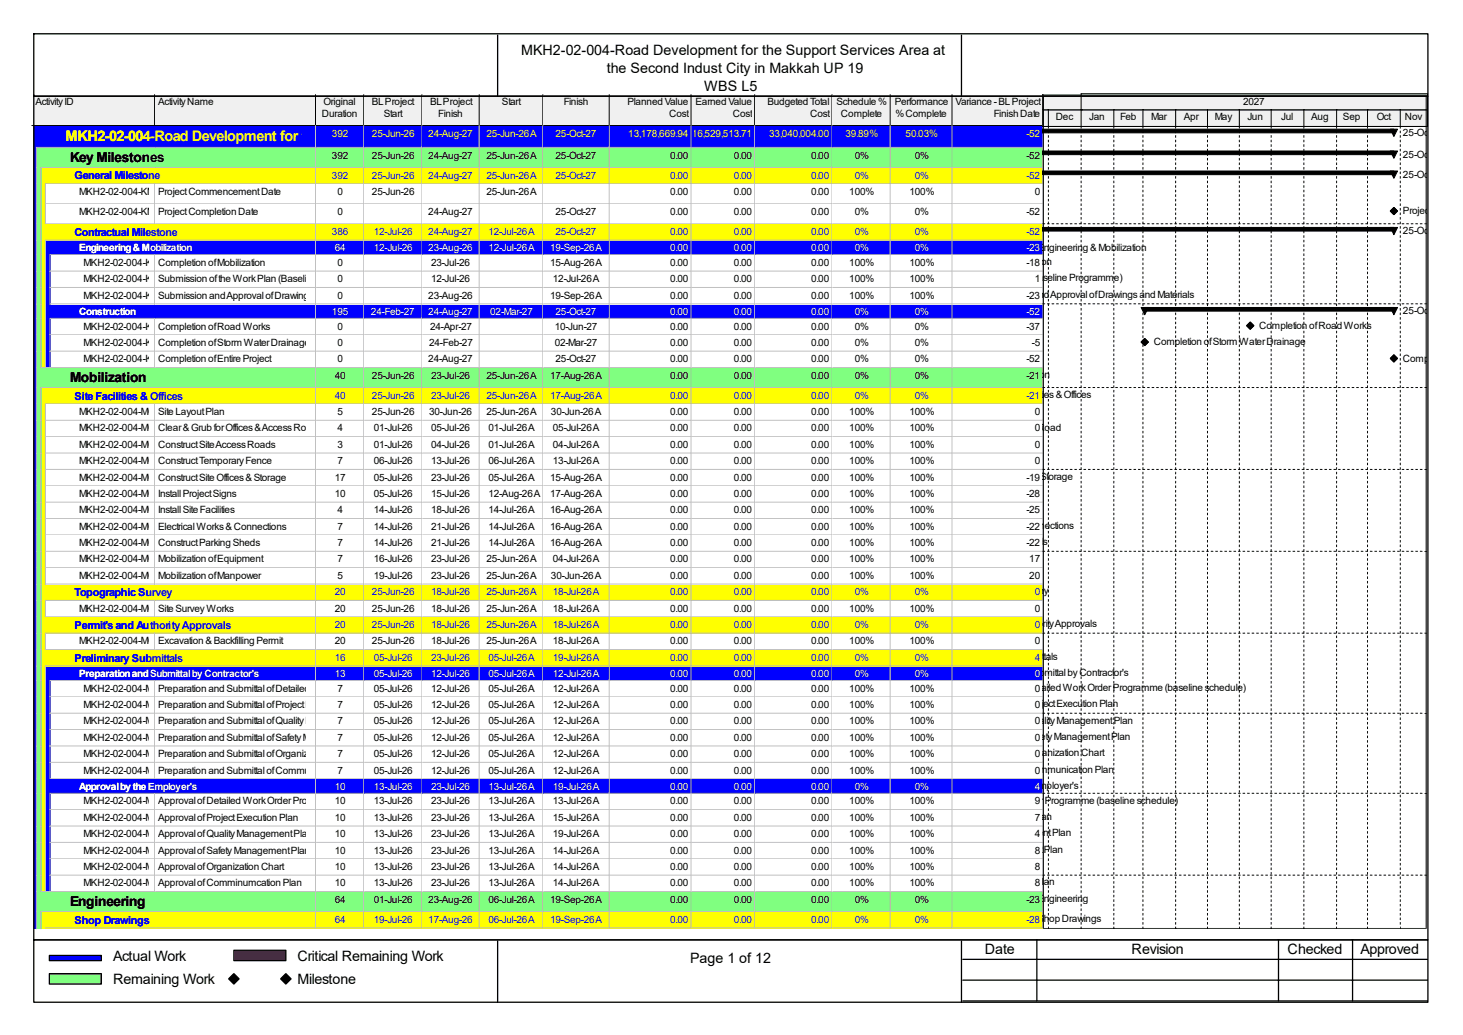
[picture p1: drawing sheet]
<svg xmlns="http://www.w3.org/2000/svg" width="297mm" height="210mm" viewBox="0 0 297 210" stroke-linecap="round" stroke-linejoin="round" font-family="sans-serif">
<defs><g id="words">
<text font-size="3" fill="#ff0" x="13.3" y="28.6">MKH2-02-004-Road Development for the Support Services Area at the Second Indust City in Makkah UP 19</text>
<g font-size="2.9">
<text x="105.8" y="11.1">MKH2-02-004-Road Development for the Support Services Area at</text>
<text x="123.2" y="14.8">the Second Indust City in Makkah UP 19</text>
<text x="143" y="18.5">WBS L5</text>
<text x="22.9" y="194.9">Actual Work</text>
<text x="60.4" y="194.9">Critical Remaining Work</text>
<text x="140.1" y="195.5">Page 1 of 12</text>
<text x="199.9" y="193.6">Date</text>
<text x="229.7" y="193.6">Revision</text>
<text x="261.4" y="193.6">Checked</text>
<text x="276.2" y="193.6">Approved</text>
<text x="22.9" y="199.7">Remaining Work</text>
<text x="60.4" y="199.7">Milestone</text>
</g>
<g font-size="2.8">
<text x="14.2" y="32.9">Key Milestones</text>
<text x="14.2" y="77.5">Mobilization</text>
<text x="14.2" y="183.9">Engineering</text>
</g>
<g font-size="2.2" fill="#00f">
<text x="15.2" y="36.4">General Milestone</text>
<text x="15.2" y="47.8">Contractual Milestone</text>
<text x="15.2" y="81.1">Site Facilities &amp; Offices</text>
<text x="15.2" y="120.9">Topographic Survey</text>
<text x="15.2" y="127.6">Permit's and Authority Approvals</text>
<text x="15.2" y="134.2">Preliminary Submittals</text>
<text x="15.2" y="187.4">Shop Drawings</text>
</g>
<g font-size="2">
<text x="7.2" y="21.3">Activity ID</text>
<text x="32.1" y="21.3">Activity Name</text>
<text x="65.4" y="23.7">Duration</text>
<text x="65.7" y="21.3">Original</text>
<text x="75.5" y="21.3">BL Project</text>
<text x="77.9" y="23.7">Start</text>
<text x="87.3" y="21.3">BL Project</text>
<text x="89" y="23.7">Finish</text>
<text x="101.9" y="21.3">Start</text>
<text x="114.5" y="21.3">Finish</text>
<text x="127.4" y="21.3">Planned Value</text>
<text x="135.8" y="23.7">Cost</text>
<text x="141.2" y="21.3">Earned Value</text>
<text x="148.8" y="23.7">Cost</text>
<text x="155.8" y="21.3">Budgeted Total</text>
<text x="164.5" y="23.7">Cost</text>
<text x="169.8" y="21.3">Schedule %</text>
<text x="170.7" y="23.7">Complete</text>
<text x="181.7" y="21.3">Performance</text>
<text x="181.8" y="23.7">% Complete</text>
<text x="194" y="21.3">Variance - BL Project</text>
<text x="201.8" y="23.7">Finish Date</text>
<text x="252.3" y="21.3">2027</text>
<text x="214.3" y="24.4">Dec</text>
<text x="221.1" y="24.4">Jan</text>
<text x="227.4" y="24.4">Feb</text>
<text x="233.7" y="24.4">Mar</text>
<text x="240.3" y="24.4">Apr</text>
<text x="246.6" y="24.4">May</text>
<text x="253.3" y="24.4">Jun</text>
<text x="260.1" y="24.4">Jul</text>
<text x="266.2" y="24.4">Aug</text>
<text x="272.6" y="24.4">Sep</text>
<text x="279.5" y="24.4">Oct</text>
<text x="284.8" y="27.6">25-Oct-27, MKH</text>
<text x="285.2" y="24.4">Nov</text>
<text x="67.4" y="32.2">392</text>
<text x="75.5" y="32.2">25-Jun-26</text>
<text x="87" y="32.2">24-Aug-27</text>
<text x="98.8" y="32.2">25-Jun-26 A</text>
<text x="112.8" y="32.2">25-Oct-27</text>
<text x="136.1" y="32.2">0.00</text>
<text x="149" y="32.2">0.00</text>
<text x="164.7" y="32.2">0.00</text>
<text x="173.5" y="32.2">0%</text>
<text x="185.7" y="32.2">0%</text>
<text x="208.4" y="32.2">-52</text>
<text x="284.8" y="32">25-Oct-27, Key M</text>
<text x="16" y="39.6">MKH2-02-004-KM-1000</text>
<text x="32.1" y="39.6">Project Commencement Date</text>
<text x="68.5" y="39.6">0</text>
<text x="75.5" y="39.6">25-Jun-26</text>
<text x="98.8" y="39.6">25-Jun-26 A</text>
<text x="136.1" y="39.6">0.00</text>
<text x="149" y="39.6">0.00</text>
<text x="164.7" y="39.6">0.00</text>
<text x="172.4" y="39.6">100%</text>
<text x="184.6" y="39.6">100%</text>
<text x="210.1" y="39.6">0</text>
<text x="284.8" y="36.1">25-Oct-27, Gene</text>
<text x="16" y="43.6">MKH2-02-004-KM-1010</text>
<text x="32.1" y="43.6">Project Completion Date</text>
<text x="68.5" y="43.6">0</text>
<text x="87" y="43.6">24-Aug-27</text>
<text x="112.8" y="43.6">25-Oct-27</text>
<text x="136.1" y="43.6">0.00</text>
<text x="149" y="43.6">0.00</text>
<text x="164.7" y="43.6">0.00</text>
<text x="173.5" y="43.6">0%</text>
<text x="185.7" y="43.6">0%</text>
<text x="208.4" y="43.6">-52</text>
<text x="284.8" y="43.4">Project Complet</text>
<text x="284.8" y="47.5">25-Oct-27, Contr</text>
<text x="17" y="54">MKH2-02-004-KM-1020</text>
<text x="32.1" y="54">Completion of Mobilization</text>
<text x="68.5" y="54">0</text>
<text x="87.5" y="54">23-Jul-26</text>
<text x="111.7" y="54">15-Aug-26 A</text>
<text x="136.1" y="54">0.00</text>
<text x="149" y="54">0.00</text>
<text x="164.7" y="54">0.00</text>
<text x="172.4" y="54">100%</text>
<text x="184.6" y="54">100%</text>
<text x="191.8" y="53.8">Completion of Mobilization</text>
<text x="199.3" y="50.8">19-Sep-26 A, Engineering &amp; Mobilization</text>
<text x="208.4" y="54">-18</text>
<text x="17" y="57.3">MKH2-02-004-KM-1030</text>
<text x="32.1" y="57.3">Submission of the Work Plan (Baseline Programme)</text>
<text x="68.5" y="57.3">0</text>
<text x="87.5" y="57.3">12-Jul-26</text>
<text x="112.2" y="57.3">12-Jul-26 A</text>
<text x="136.1" y="57.3">0.00</text>
<text x="149" y="57.3">0.00</text>
<text x="164.7" y="57.3">0.00</text>
<text x="172.4" y="57.3">100%</text>
<text x="184.4" y="57.1">Submission of the Work Plan (Baseline Programme)</text>
<text x="184.6" y="57.3">100%</text>
<text x="210.1" y="57.3">1</text>
<text x="17" y="60.6">MKH2-02-004-KM-1040</text>
<text x="32.1" y="60.6">Submission and Approval of Drawings and Materials</text>
<text x="68.5" y="60.6">0</text>
<text x="87" y="60.6">23-Aug-26</text>
<text x="111.7" y="60.6">19-Sep-26 A</text>
<text x="136.1" y="60.6">0.00</text>
<text x="149" y="60.6">0.00</text>
<text x="164.7" y="60.6">0.00</text>
<text x="172.4" y="60.6">100%</text>
<text x="184.6" y="60.6">100%</text>
<text x="199.3" y="60.4">Submission and Approval of Drawings and Materials</text>
<text x="208.4" y="60.6">-23</text>
<text x="284.8" y="63.8">25-Oct-27, Cons</text>
<text x="17" y="66.9">MKH2-02-004-KM-1050</text>
<text x="17" y="70.2">MKH2-02-004-KM-1060</text>
<text x="32.1" y="66.9">Completion of Road Works</text>
<text x="32.1" y="70.2">Completion of Storm Water Drainage</text>
<text x="68.5" y="66.9">0</text>
<text x="68.5" y="70.2">0</text>
<text x="87.1" y="70.2">24-Feb-27</text>
<text x="87.3" y="66.9">24-Apr-27</text>
<text x="112.6" y="66.9">10-Jun-27</text>
<text x="112.6" y="70.2">02-Mar-27</text>
<text x="136.1" y="66.9">0.00</text>
<text x="136.1" y="70.2">0.00</text>
<text x="149" y="66.9">0.00</text>
<text x="149" y="70.2">0.00</text>
<text x="164.7" y="66.9">0.00</text>
<text x="164.7" y="70.2">0.00</text>
<text x="173.5" y="66.9">0%</text>
<text x="173.5" y="70.2">0%</text>
<text x="185.7" y="66.9">0%</text>
<text x="185.7" y="70.2">0%</text>
<text x="208.4" y="66.9">-37</text>
<text x="209.5" y="70.2">-5</text>
<text x="234.2" y="70">Completion of Storm Water Drainage</text>
<text x="255.7" y="66.7">Completion of Road Works</text>
<text x="17" y="73.5">MKH2-02-004-KM-1070</text>
<text x="32.1" y="73.5">Completion of Entire Project</text>
<text x="67.9" y="76.8">40</text>
<text x="68.5" y="73.5">0</text>
<text x="75.5" y="76.8">25-Jun-26</text>
<text x="87" y="73.5">24-Aug-27</text>
<text x="87.5" y="76.8">23-Jul-26</text>
<text x="98.8" y="76.8">25-Jun-26 A</text>
<text x="111.7" y="76.8">17-Aug-26 A</text>
<text x="112.8" y="73.5">25-Oct-27</text>
<text x="136.1" y="73.5">0.00</text>
<text x="136.1" y="76.8">0.00</text>
<text x="149" y="73.5">0.00</text>
<text x="149" y="76.8">0.00</text>
<text x="164.7" y="73.5">0.00</text>
<text x="164.7" y="76.8">0.00</text>
<text x="173.5" y="73.5">0%</text>
<text x="173.5" y="76.8">0%</text>
<text x="185.7" y="73.5">0%</text>
<text x="185.7" y="76.8">0%</text>
<text x="192.2" y="76.7">17-Aug-26 A, Mobilization</text>
<text x="208.4" y="73.5">-52</text>
<text x="208.4" y="76.8">-21</text>
<text x="284.8" y="73.4">Completion of E</text>
<text x="192.2" y="80.7">17-Aug-26 A, Site Facilities &amp; Offices</text>
<text x="16" y="84.2">MKH2-02-004-MOB-1000</text>
<text x="16" y="87.5">MKH2-02-004-MOB-1010</text>
<text x="32.1" y="84.2">Site Layout Plan</text>
<text x="32.1" y="87.5">Clear &amp; Grub for Offices &amp; Access Road</text>
<text x="68.5" y="84.2">5</text>
<text x="68.5" y="87.5">4</text>
<text x="75.5" y="84.2">25-Jun-26</text>
<text x="75.9" y="87.5">01-Jul-26</text>
<text x="87.1" y="84.2">30-Jun-26</text>
<text x="87.5" y="87.5">05-Jul-26</text>
<text x="98.8" y="84.2">25-Jun-26 A</text>
<text x="99.1" y="87.5">01-Jul-26 A</text>
<text x="111.8" y="84.2">30-Jun-26 A</text>
<text x="112.2" y="87.5">05-Jul-26 A</text>
<text x="136.1" y="84.2">0.00</text>
<text x="136.1" y="87.5">0.00</text>
<text x="149" y="84.2">0.00</text>
<text x="149" y="87.5">0.00</text>
<text x="164.7" y="84.2">0.00</text>
<text x="164.7" y="87.5">0.00</text>
<text x="172.4" y="84.2">100%</text>
<text x="172.4" y="87.5">100%</text>
<text x="183.1" y="87.4">Clear &amp; Grub for Offices &amp; Access Road</text>
<text x="184.6" y="84.2">100%</text>
<text x="184.6" y="87.5">100%</text>
<text x="210.1" y="84.2">0</text>
<text x="210.1" y="87.5">0</text>
<text x="16" y="90.9">MKH2-02-004-MOB-1020</text>
<text x="16" y="94.2">MKH2-02-004-MOB-1030</text>
<text x="32.1" y="90.9">Construct Site Access Roads</text>
<text x="32.1" y="94.2">Construct Temporary Fence</text>
<text x="68.5" y="90.9">3</text>
<text x="68.5" y="94.2">7</text>
<text x="75.9" y="90.9">01-Jul-26</text>
<text x="75.9" y="94.2">06-Jul-26</text>
<text x="87.5" y="90.9">04-Jul-26</text>
<text x="87.5" y="94.2">13-Jul-26</text>
<text x="99.1" y="90.9">01-Jul-26 A</text>
<text x="99.1" y="94.2">06-Jul-26 A</text>
<text x="112.2" y="90.9">04-Jul-26 A</text>
<text x="112.2" y="94.2">13-Jul-26 A</text>
<text x="136.1" y="90.9">0.00</text>
<text x="136.1" y="94.2">0.00</text>
<text x="149" y="90.9">0.00</text>
<text x="149" y="94.2">0.00</text>
<text x="164.7" y="90.9">0.00</text>
<text x="164.7" y="94.2">0.00</text>
<text x="172.4" y="90.9">100%</text>
<text x="172.4" y="94.2">100%</text>
<text x="184.6" y="90.9">100%</text>
<text x="184.6" y="94.2">100%</text>
<text x="210.1" y="90.9">0</text>
<text x="210.1" y="94.2">0</text>
<text x="16" y="97.5">MKH2-02-004-MOB-1040</text>
<text x="16" y="100.8">MKH2-02-004-MOB-1050</text>
<text x="32.1" y="97.5">Construct Site Offices &amp; Storage</text>
<text x="32.1" y="100.8">Install Project Signs</text>
<text x="67.9" y="97.5">17</text>
<text x="67.9" y="100.8">10</text>
<text x="75.9" y="97.5">05-Jul-26</text>
<text x="75.9" y="100.8">05-Jul-26</text>
<text x="87.5" y="97.5">23-Jul-26</text>
<text x="87.5" y="100.8">15-Jul-26</text>
<text x="99.1" y="97.5">05-Jul-26 A</text>
<text x="99.1" y="100.8">12-Aug-26 A</text>
<text x="111.7" y="97.5">15-Aug-26 A</text>
<text x="111.7" y="100.8">17-Aug-26 A</text>
<text x="136.1" y="97.5">0.00</text>
<text x="136.1" y="100.8">0.00</text>
<text x="149" y="97.5">0.00</text>
<text x="149" y="100.8">0.00</text>
<text x="164.7" y="97.5">0.00</text>
<text x="164.7" y="100.8">0.00</text>
<text x="172.4" y="97.5">100%</text>
<text x="172.4" y="100.8">100%</text>
<text x="184.6" y="97.5">100%</text>
<text x="184.6" y="100.8">100%</text>
<text x="191.8" y="97.3">Construct Site Offices &amp; Storage</text>
<text x="208.4" y="97.5">-19</text>
<text x="208.4" y="100.8">-28</text>
<text x="16" y="104.2">MKH2-02-004-MOB-1060</text>
<text x="16" y="107.5">MKH2-02-004-MOB-1070</text>
<text x="32.1" y="104.2">Install Site Facilities</text>
<text x="32.1" y="107.5">Electrical Works &amp; Connections</text>
<text x="68.5" y="104.2">4</text>
<text x="68.5" y="107.5">7</text>
<text x="75.9" y="104.2">14-Jul-26</text>
<text x="75.9" y="107.5">14-Jul-26</text>
<text x="87.5" y="104.2">18-Jul-26</text>
<text x="87.5" y="107.5">21-Jul-26</text>
<text x="99.1" y="104.2">14-Jul-26 A</text>
<text x="99.1" y="107.5">14-Jul-26 A</text>
<text x="111.7" y="104.2">16-Aug-26 A</text>
<text x="111.7" y="107.5">16-Aug-26 A</text>
<text x="136.1" y="104.2">0.00</text>
<text x="136.1" y="107.5">0.00</text>
<text x="149" y="104.2">0.00</text>
<text x="149" y="107.5">0.00</text>
<text x="164.7" y="104.2">0.00</text>
<text x="164.7" y="107.5">0.00</text>
<text x="172.4" y="104.2">100%</text>
<text x="172.4" y="107.5">100%</text>
<text x="184.6" y="104.2">100%</text>
<text x="184.6" y="107.5">100%</text>
<text x="192" y="107.3">Electrical Works &amp; Connections</text>
<text x="208.4" y="104.2">-25</text>
<text x="208.4" y="107.5">-22</text>
<text x="16" y="110.8">MKH2-02-004-MOB-1080</text>
<text x="32.1" y="110.8">Construct Parking Sheds</text>
<text x="68.5" y="110.8">7</text>
<text x="75.9" y="110.8">14-Jul-26</text>
<text x="87.5" y="110.8">21-Jul-26</text>
<text x="99.1" y="110.8">14-Jul-26 A</text>
<text x="111.7" y="110.8">16-Aug-26 A</text>
<text x="136.1" y="110.8">0.00</text>
<text x="149" y="110.8">0.00</text>
<text x="164.7" y="110.8">0.00</text>
<text x="172.4" y="110.8">100%</text>
<text x="184.6" y="110.8">100%</text>
<text x="192" y="110.6">Construct Parking Sheds</text>
<text x="208.4" y="110.8">-22</text>
<text x="16" y="114.1">MKH2-02-004-MOB-1090</text>
<text x="16" y="117.5">MKH2-02-004-MOB-1100</text>
<text x="32.1" y="114.1">Mobilization of Equipment</text>
<text x="32.1" y="117.5">Mobilization of Manpower</text>
<text x="68.5" y="114.1">7</text>
<text x="68.5" y="117.5">5</text>
<text x="75.9" y="114.1">16-Jul-26</text>
<text x="75.9" y="117.5">19-Jul-26</text>
<text x="87.5" y="114.1">23-Jul-26</text>
<text x="87.5" y="117.5">23-Jul-26</text>
<text x="98.8" y="114.1">25-Jun-26 A</text>
<text x="98.8" y="117.5">25-Jun-26 A</text>
<text x="111.8" y="117.5">30-Jun-26 A</text>
<text x="112.2" y="114.1">04-Jul-26 A</text>
<text x="136.1" y="114.1">0.00</text>
<text x="136.1" y="117.5">0.00</text>
<text x="149" y="114.1">0.00</text>
<text x="149" y="117.5">0.00</text>
<text x="164.7" y="114.1">0.00</text>
<text x="164.7" y="117.5">0.00</text>
<text x="172.4" y="114.1">100%</text>
<text x="172.4" y="117.5">100%</text>
<text x="184.6" y="114.1">100%</text>
<text x="184.6" y="117.5">100%</text>
<text x="209" y="114.1">17</text>
<text x="209" y="117.5">20</text>
<text x="16" y="124.1">MKH2-02-004-MOB-1240</text>
<text x="32.1" y="124.1">Site Survey Works</text>
<text x="67.9" y="124.1">20</text>
<text x="75.5" y="124.1">25-Jun-26</text>
<text x="87.5" y="124.1">18-Jul-26</text>
<text x="98.8" y="124.1">25-Jun-26 A</text>
<text x="112.2" y="124.1">18-Jul-26 A</text>
<text x="136.1" y="124.1">0.00</text>
<text x="149" y="124.1">0.00</text>
<text x="164.7" y="124.1">0.00</text>
<text x="172.4" y="124.1">100%</text>
<text x="184.6" y="124.1">100%</text>
<text x="185.9" y="120.6">18-Jul-26 A, Topographic Survey</text>
<text x="210.1" y="124.1">0</text>
<text x="16" y="130.8">MKH2-02-004-MOB-1110</text>
<text x="32.1" y="130.8">Excavation &amp; Backfilling Permit</text>
<text x="67.9" y="130.8">20</text>
<text x="75.5" y="130.8">25-Jun-26</text>
<text x="87.5" y="130.8">18-Jul-26</text>
<text x="98.8" y="130.8">25-Jun-26 A</text>
<text x="112.2" y="130.8">18-Jul-26 A</text>
<text x="136.1" y="130.8">0.00</text>
<text x="149" y="130.8">0.00</text>
<text x="164.7" y="130.8">0.00</text>
<text x="172.4" y="130.8">100%</text>
<text x="184.6" y="130.8">100%</text>
<text x="185.9" y="127.3">18-Jul-26 A, Permit's and Authority Approvals</text>
<text x="210.1" y="130.8">0</text>
<text x="184.6" y="137.2">12-Jul-26 A, Preparation and Submittal by Contractor's</text>
<text x="186.1" y="133.9">19-Jul-26 A, Preliminary Submittals</text>
<text x="17" y="140.3">MKH2-02-004-MOB-1120</text>
<text x="17" y="143.7">MKH2-02-004-MOB-1130</text>
<text x="32.1" y="140.3">Preparation and Submittal of Detailed Work Order Programme (baseline schedule)</text>
<text x="32.1" y="143.7">Preparation and Submittal of Project Execution Plan</text>
<text x="68.5" y="140.3">7</text>
<text x="68.5" y="143.7">7</text>
<text x="75.9" y="140.3">05-Jul-26</text>
<text x="75.9" y="143.7">05-Jul-26</text>
<text x="87.5" y="140.3">12-Jul-26</text>
<text x="87.5" y="143.7">12-Jul-26</text>
<text x="99.1" y="140.3">05-Jul-26 A</text>
<text x="99.1" y="143.7">05-Jul-26 A</text>
<text x="112.2" y="140.3">12-Jul-26 A</text>
<text x="112.2" y="143.7">12-Jul-26 A</text>
<text x="136.1" y="140.3">0.00</text>
<text x="136.1" y="143.7">0.00</text>
<text x="149" y="140.3">0.00</text>
<text x="149" y="143.7">0.00</text>
<text x="164.7" y="140.3">0.00</text>
<text x="164.7" y="143.7">0.00</text>
<text x="172.4" y="140.3">100%</text>
<text x="172.4" y="143.7">100%</text>
<text x="184.6" y="140.3">100%</text>
<text x="184.6" y="143.7">100%</text>
<text x="184.6" y="140.2">Preparation and Submittal of Detailed Work Order Programme (baseline schedule)</text>
<text x="184.6" y="143.5">Preparation and Submittal of Project Execution Plan</text>
<text x="210.1" y="140.3">0</text>
<text x="210.1" y="143.7">0</text>
<text x="17" y="147">MKH2-02-004-MOB-1140</text>
<text x="32.1" y="147">Preparation and Submittal of Quality Management Plan</text>
<text x="68.5" y="147">7</text>
<text x="75.9" y="147">05-Jul-26</text>
<text x="87.5" y="147">12-Jul-26</text>
<text x="99.1" y="147">05-Jul-26 A</text>
<text x="112.2" y="147">12-Jul-26 A</text>
<text x="136.1" y="147">0.00</text>
<text x="149" y="147">0.00</text>
<text x="164.7" y="147">0.00</text>
<text x="172.4" y="147">100%</text>
<text x="184.6" y="147">100%</text>
<text x="184.6" y="146.8">Preparation and Submittal of Quality Management Plan</text>
<text x="210.1" y="147">0</text>
<text x="17" y="150.3">MKH2-02-004-MOB-1150</text>
<text x="17" y="153.6">MKH2-02-004-MOB-1160</text>
<text x="32.1" y="150.3">Preparation and Submittal of Safety Management Plan</text>
<text x="32.1" y="153.6">Preparation and Submittal of Organization Chart</text>
<text x="68.5" y="150.3">7</text>
<text x="68.5" y="153.6">7</text>
<text x="75.9" y="150.3">05-Jul-26</text>
<text x="75.9" y="153.6">05-Jul-26</text>
<text x="87.5" y="150.3">12-Jul-26</text>
<text x="87.5" y="153.6">12-Jul-26</text>
<text x="99.1" y="150.3">05-Jul-26 A</text>
<text x="99.1" y="153.6">05-Jul-26 A</text>
<text x="112.2" y="150.3">12-Jul-26 A</text>
<text x="112.2" y="153.6">12-Jul-26 A</text>
<text x="136.1" y="150.3">0.00</text>
<text x="136.1" y="153.6">0.00</text>
<text x="149" y="150.3">0.00</text>
<text x="149" y="153.6">0.00</text>
<text x="164.7" y="150.3">0.00</text>
<text x="164.7" y="153.6">0.00</text>
<text x="172.4" y="150.3">100%</text>
<text x="172.4" y="153.6">100%</text>
<text x="184.6" y="150.3">100%</text>
<text x="184.6" y="153.6">100%</text>
<text x="184.6" y="150.1">Preparation and Submittal of Safety Management Plan</text>
<text x="184.6" y="153.5">Preparation and Submittal of Organization Chart</text>
<text x="210.1" y="150.3">0</text>
<text x="210.1" y="153.6">0</text>
<text x="17" y="157">MKH2-02-004-MOB-1170</text>
<text x="32.1" y="157">Preparation and Submittal of Communication Plan</text>
<text x="68.5" y="157">7</text>
<text x="75.9" y="157">05-Jul-26</text>
<text x="87.5" y="157">12-Jul-26</text>
<text x="99.1" y="157">05-Jul-26 A</text>
<text x="112.2" y="157">12-Jul-26 A</text>
<text x="136.1" y="157">0.00</text>
<text x="149" y="157">0.00</text>
<text x="164.7" y="157">0.00</text>
<text x="172.4" y="157">100%</text>
<text x="184.6" y="157">100%</text>
<text x="184.6" y="156.8">Preparation and Submittal of Communication Plan</text>
<text x="186.1" y="160.1">19-Jul-26 A, Approval by the Employer's</text>
<text x="210.1" y="157">0</text>
<text x="17" y="163.2">MKH2-02-004-MOB-1180</text>
<text x="17" y="166.6">MKH2-02-004-MOB-1190</text>
<text x="32.1" y="163.2">Approval of Detailed Work Order Programme (baseline schedule) 23-Jul-26</text>
<text x="32.1" y="166.6">Approval of Project Execution Plan</text>
<text x="67.9" y="163.2">10</text>
<text x="67.9" y="166.6">10</text>
<text x="75.9" y="163.2">13-Jul-26</text>
<text x="75.9" y="166.6">13-Jul-26</text>
<text x="87.5" y="166.6">23-Jul-26</text>
<text x="99.1" y="163.2">13-Jul-26 A</text>
<text x="99.1" y="166.6">13-Jul-26 A</text>
<text x="112.2" y="163.2">13-Jul-26 A</text>
<text x="112.2" y="166.6">15-Jul-26 A</text>
<text x="136.1" y="163.2">0.00</text>
<text x="136.1" y="166.6">0.00</text>
<text x="149" y="163.2">0.00</text>
<text x="149" y="166.6">0.00</text>
<text x="164.7" y="163.2">0.00</text>
<text x="164.7" y="166.6">0.00</text>
<text x="172.4" y="163.2">100%</text>
<text x="172.4" y="166.6">100%</text>
<text x="184.6" y="163.2">100%</text>
<text x="184.6" y="166.6">100%</text>
<text x="184.8" y="163.1">Approval of Detailed Work Order Programme (baseline schedule)</text>
<text x="185.2" y="166.4">Approval of Project Execution Plan</text>
<text x="210.1" y="163.2">9</text>
<text x="210.1" y="166.6">7</text>
<text x="17" y="169.9">MKH2-02-004-MOB-1200</text>
<text x="17" y="173.2">MKH2-02-004-MOB-1210</text>
<text x="32.1" y="169.9">Approval of Quality Management Plan</text>
<text x="32.1" y="173.2">Approval of Safety Management Plan</text>
<text x="67.9" y="169.9">10</text>
<text x="67.9" y="173.2">10</text>
<text x="75.9" y="169.9">13-Jul-26</text>
<text x="75.9" y="173.2">13-Jul-26</text>
<text x="87.5" y="169.9">23-Jul-26</text>
<text x="87.5" y="173.2">23-Jul-26</text>
<text x="99.1" y="169.9">13-Jul-26 A</text>
<text x="99.1" y="173.2">13-Jul-26 A</text>
<text x="112.2" y="169.9">19-Jul-26 A</text>
<text x="112.2" y="173.2">14-Jul-26 A</text>
<text x="136.1" y="169.9">0.00</text>
<text x="136.1" y="173.2">0.00</text>
<text x="149" y="169.9">0.00</text>
<text x="149" y="173.2">0.00</text>
<text x="164.7" y="169.9">0.00</text>
<text x="164.7" y="173.2">0.00</text>
<text x="172.4" y="169.9">100%</text>
<text x="172.4" y="173.2">100%</text>
<text x="184.6" y="169.9">100%</text>
<text x="184.6" y="173.2">100%</text>
<text x="185" y="173">Approval of Safety Management Plan</text>
<text x="186.1" y="169.7">Approval of Quality Management Plan</text>
<text x="210.1" y="169.9">4</text>
<text x="210.1" y="173.2">8</text>
<text x="17" y="176.5">MKH2-02-004-MOB-1220</text>
<text x="17" y="179.9">MKH2-02-004-MOB-1230</text>
<text x="32.1" y="176.5">Approval of Organization Chart</text>
<text x="32.1" y="179.9">Approval of Comminumcation Plan</text>
<text x="67.9" y="176.5">10</text>
<text x="67.9" y="179.9">10</text>
<text x="75.9" y="176.5">13-Jul-26</text>
<text x="75.9" y="179.9">13-Jul-26</text>
<text x="87.5" y="176.5">23-Jul-26</text>
<text x="87.5" y="179.9">23-Jul-26</text>
<text x="99.1" y="176.5">13-Jul-26 A</text>
<text x="99.1" y="179.9">13-Jul-26 A</text>
<text x="112.2" y="176.5">14-Jul-26 A</text>
<text x="112.2" y="179.9">14-Jul-26 A</text>
<text x="136.1" y="176.5">0.00</text>
<text x="136.1" y="179.9">0.00</text>
<text x="149" y="176.5">0.00</text>
<text x="149" y="179.9">0.00</text>
<text x="164.7" y="176.5">0.00</text>
<text x="164.7" y="179.9">0.00</text>
<text x="172.4" y="176.5">100%</text>
<text x="172.4" y="179.9">100%</text>
<text x="184.6" y="176.5">100%</text>
<text x="184.6" y="179.9">100%</text>
<text x="185" y="179.7">Approval of Comminumcation Plan</text>
<text x="210.1" y="176.5">8</text>
<text x="210.1" y="179.9">8</text>
<text x="67.9" y="183.2">64</text>
<text x="75.9" y="183.2">01-Jul-26</text>
<text x="87" y="183.2">23-Aug-26</text>
<text x="99.1" y="183.2">06-Jul-26 A</text>
<text x="111.7" y="183.2">19-Sep-26 A</text>
<text x="136.1" y="183.2">0.00</text>
<text x="149" y="183.2">0.00</text>
<text x="164.7" y="183.2">0.00</text>
<text x="173.5" y="183.2">0%</text>
<text x="185.7" y="183.2">0%</text>
<text x="199.3" y="183">19-Sep-26 A, Engineering</text>
<text x="208.4" y="183.2">-23</text>
<text x="199.3" y="187.1">19-Sep-26 A, Shop Drawings</text>
</g>
<g font-size="2" fill="#ff0">
<text x="67.4" y="27.7">392</text>
<text x="75.5" y="27.7">25-Jun-26</text>
<text x="87" y="27.7">24-Aug-27</text>
<text x="98.8" y="27.7">25-Jun-26 A</text>
<text x="112.8" y="27.7">25-Oct-27</text>
<text x="127.6" y="27.7">13,178,669.94</text>
<text x="140.5" y="27.7">16,529,513.71</text>
<text x="156.2" y="27.7">33,040,004.00</text>
<text x="171.7" y="27.7">39.89%</text>
<text x="183.9" y="27.7">50.03%</text>
<text x="208.4" y="27.7">-52</text>
</g>
<g font-size="2" fill="#00f">
<text x="67.4" y="36.2">392</text>
<text x="75.5" y="36.2">25-Jun-26</text>
<text x="87" y="36.2">24-Aug-27</text>
<text x="98.8" y="36.2">25-Jun-26 A</text>
<text x="112.8" y="36.2">25-Oct-27</text>
<text x="136.1" y="36.2">0.00</text>
<text x="149" y="36.2">0.00</text>
<text x="164.7" y="36.2">0.00</text>
<text x="173.5" y="36.2">0%</text>
<text x="185.7" y="36.2">0%</text>
<text x="208.4" y="36.2">-52</text>
<text x="67.4" y="47.7">386</text>
<text x="75.9" y="47.7">12-Jul-26</text>
<text x="87" y="47.7">24-Aug-27</text>
<text x="99.1" y="47.7">12-Jul-26 A</text>
<text x="112.8" y="47.7">25-Oct-27</text>
<text x="136.1" y="47.7">0.00</text>
<text x="149" y="47.7">0.00</text>
<text x="164.7" y="47.7">0.00</text>
<text x="173.5" y="47.7">0%</text>
<text x="185.7" y="47.7">0%</text>
<text x="208.4" y="47.7">-52</text>
<text x="67.9" y="80.9">40</text>
<text x="75.5" y="80.9">25-Jun-26</text>
<text x="87.5" y="80.9">23-Jul-26</text>
<text x="98.8" y="80.9">25-Jun-26 A</text>
<text x="111.7" y="80.9">17-Aug-26 A</text>
<text x="136.1" y="80.9">0.00</text>
<text x="149" y="80.9">0.00</text>
<text x="164.7" y="80.9">0.00</text>
<text x="173.5" y="80.9">0%</text>
<text x="185.7" y="80.9">0%</text>
<text x="208.4" y="80.9">-21</text>
<text x="67.9" y="120.8">20</text>
<text x="75.5" y="120.8">25-Jun-26</text>
<text x="87.5" y="120.8">18-Jul-26</text>
<text x="98.8" y="120.8">25-Jun-26 A</text>
<text x="112.2" y="120.8">18-Jul-26 A</text>
<text x="136.1" y="120.8">0.00</text>
<text x="149" y="120.8">0.00</text>
<text x="164.7" y="120.8">0.00</text>
<text x="173.5" y="120.8">0%</text>
<text x="185.7" y="120.8">0%</text>
<text x="210.1" y="120.8">0</text>
<text x="67.9" y="127.4">20</text>
<text x="75.5" y="127.4">25-Jun-26</text>
<text x="87.5" y="127.4">18-Jul-26</text>
<text x="98.8" y="127.4">25-Jun-26 A</text>
<text x="112.2" y="127.4">18-Jul-26 A</text>
<text x="136.1" y="127.4">0.00</text>
<text x="149" y="127.4">0.00</text>
<text x="164.7" y="127.4">0.00</text>
<text x="173.5" y="127.4">0%</text>
<text x="185.7" y="127.4">0%</text>
<text x="210.1" y="127.4">0</text>
<text x="67.9" y="134.1">16</text>
<text x="75.9" y="134.1">05-Jul-26</text>
<text x="87.5" y="134.1">23-Jul-26</text>
<text x="99.1" y="134.1">05-Jul-26 A</text>
<text x="112.2" y="134.1">19-Jul-26 A</text>
<text x="136.1" y="134.1">0.00</text>
<text x="149" y="134.1">0.00</text>
<text x="164.7" y="134.1">0.00</text>
<text x="173.5" y="134.1">0%</text>
<text x="185.7" y="134.1">0%</text>
<text x="210.1" y="134.1">4</text>
<text x="67.9" y="187.2">64</text>
<text x="75.9" y="187.2">19-Jul-26</text>
<text x="87" y="187.2">17-Aug-26</text>
<text x="99.1" y="187.2">06-Jul-26 A</text>
<text x="111.7" y="187.2">19-Sep-26 A</text>
<text x="136.1" y="187.2">0.00</text>
<text x="149" y="187.2">0.00</text>
<text x="164.7" y="187.2">0.00</text>
<text x="173.5" y="187.2">0%</text>
<text x="185.7" y="187.2">0%</text>
<text x="208.4" y="187.2">-28</text>
</g>
<g font-size="2" fill="#fff">
<text x="16" y="51">Engineering &amp; Mobilization</text>
<text x="67.9" y="51">64</text>
<text x="75.9" y="51">12-Jul-26</text>
<text x="87" y="51">23-Aug-26</text>
<text x="99.1" y="51">12-Jul-26 A</text>
<text x="111.7" y="51">19-Sep-26 A</text>
<text x="136.1" y="51">0.00</text>
<text x="149" y="51">0.00</text>
<text x="164.7" y="51">0.00</text>
<text x="173.5" y="51">0%</text>
<text x="185.7" y="51">0%</text>
<text x="208.4" y="51">-23</text>
<text x="16" y="63.9">Construction</text>
<text x="67.4" y="63.9">195</text>
<text x="75.3" y="63.9">24-Feb-27</text>
<text x="87" y="63.9">24-Aug-27</text>
<text x="99.5" y="63.9">02-Mar-27</text>
<text x="112.8" y="63.9">25-Oct-27</text>
<text x="136.1" y="63.9">0.00</text>
<text x="149" y="63.9">0.00</text>
<text x="164.7" y="63.9">0.00</text>
<text x="173.5" y="63.9">0%</text>
<text x="185.7" y="63.9">0%</text>
<text x="208.4" y="63.9">-52</text>
<text x="16" y="137.4">Preparation and Submittal by Contractor's</text>
<text x="67.9" y="137.4">13</text>
<text x="75.9" y="137.4">05-Jul-26</text>
<text x="87.5" y="137.4">12-Jul-26</text>
<text x="99.1" y="137.4">05-Jul-26 A</text>
<text x="112.2" y="137.4">12-Jul-26 A</text>
<text x="136.1" y="137.4">0.00</text>
<text x="149" y="137.4">0.00</text>
<text x="164.7" y="137.4">0.00</text>
<text x="173.5" y="137.4">0%</text>
<text x="185.7" y="137.4">0%</text>
<text x="210.1" y="137.4">0</text>
<text x="16" y="160.3">Approval by the Employer's</text>
<text x="67.9" y="160.3">10</text>
<text x="75.9" y="160.3">13-Jul-26</text>
<text x="87.5" y="160.3">23-Jul-26</text>
<text x="99.1" y="160.3">13-Jul-26 A</text>
<text x="112.2" y="160.3">19-Jul-26 A</text>
<text x="136.1" y="160.3">0.00</text>
<text x="149" y="160.3">0.00</text>
<text x="164.7" y="160.3">0.00</text>
<text x="173.5" y="160.3">0%</text>
<text x="185.7" y="160.3">0%</text>
<text x="210.1" y="160.3">4</text>
</g>
</g></defs>
<path d="M6.6 19.2h25v6.5h-25z" fill="#f0f0f0"/>
<path d="M31.4 19.2v6.3h-24.9" fill="none" stroke="#000" stroke-width=".2"/>
<path d="M31.6 19.2h32.6v6.5h-32.6z" fill="#f0f0f0"/>
<path d="M64.1 19.2v6.3h-32.7" fill="none" stroke="#000" stroke-width=".2"/>
<path d="M64.2 19.2h9.8v6.5h-9.8z" fill="#f0f0f0"/>
<path d="M73.8 19.2v6.3h-9.7" fill="none" stroke="#000" stroke-width=".2"/>
<path d="M74 19.2h11.9v6.5h-11.9z" fill="#f0f0f0"/>
<path d="M85.7 19.2v6.3h-11.9" fill="none" stroke="#000" stroke-width=".2"/>
<path d="M85.9 19.2h11.6v6.5h-11.6z" fill="#f0f0f0"/>
<path d="M97.3 19.2v6.3h-11.6" fill="none" stroke="#000" stroke-width=".2"/>
<path d="M97.5 19.2h12.9v6.5h-12.9z" fill="#f0f0f0"/>
<path d="M110.2 19.2v6.3h-12.9" fill="none" stroke="#000" stroke-width=".2"/>
<path d="M110.4 19.2h13.5v6.5h-13.5z" fill="#f0f0f0"/>
<path d="M123.7 19.2v6.3h-13.5" fill="none" stroke="#000" stroke-width=".2"/>
<path d="M123.9 19.2h16.6v6.5h-16.6z" fill="#f0f0f0"/>
<path d="M140.3 19.2v6.3h-16.6" fill="none" stroke="#000" stroke-width=".2"/>
<path d="M140.5 19.2h12.9v6.5h-12.9z" fill="#f0f0f0"/>
<path d="M153.2 19.2v6.3h-12.9" fill="none" stroke="#000" stroke-width=".2"/>
<path d="M153.4 19.2h15.7v6.5h-15.7z" fill="#f0f0f0"/>
<path d="M168.9 19.2v6.3h-15.7" fill="none" stroke="#000" stroke-width=".2"/>
<path d="M169.1 19.2h11.8v6.5h-11.8z" fill="#f0f0f0"/>
<path d="M180.7 19.2v6.3h-11.8" fill="none" stroke="#000" stroke-width=".2"/>
<path d="M180.9 19.2h12.6v6.5h-12.6z" fill="#f0f0f0"/>
<path d="M193.3 19.2v6.3h-12.6" fill="none" stroke="#000" stroke-width=".2"/>
<path d="M193.5 19.2h18.4v6.5h-18.4z" fill="#f0f0f0"/>
<path d="M211.7 19.2v6.3h-18.4" fill="none" stroke="#000" stroke-width=".2"/>
<path d="M6.6 25.7h25v4.4h-25z" fill="#00f"/>
<path d="M7.4 29.9h24.2" fill="none" stroke="#c0c0c0" stroke-width=".2"/>
<path d="M31.6 25.7h32.6v4.4h-32.6z" fill="#00f"/>
<path d="M64.1 25.5v4.4h-32.5" fill="none" stroke="#c0c0c0" stroke-width=".2"/>
<path d="M64.2 25.7h9.8v4.4h-9.8z" fill="#00f"/>
<path d="M73.8 25.5v4.4h-9.6" fill="none" stroke="#c0c0c0" stroke-width=".2"/>
<path d="M74 25.7h11.9v4.4h-11.9z" fill="#00f"/>
<path d="M85.7 25.5v4.4h-11.7" fill="none" stroke="#c0c0c0" stroke-width=".2"/>
<path d="M85.9 25.7h11.6v4.4h-11.6z" fill="#00f"/>
<path d="M97.3 25.5v4.4h-11.5" fill="none" stroke="#c0c0c0" stroke-width=".2"/>
<path d="M97.5 25.7h12.9v4.4h-12.9z" fill="#00f"/>
<path d="M110.2 25.5v4.4h-12.7" fill="none" stroke="#c0c0c0" stroke-width=".2"/>
<path d="M110.4 25.7h13.5v4.4h-13.5z" fill="#00f"/>
<path d="M123.7 25.5v4.4h-13.3" fill="none" stroke="#c0c0c0" stroke-width=".2"/>
<path d="M123.9 25.7h16.6v4.4h-16.6z" fill="#00f"/>
<path d="M140.3 25.5v4.4h-16.4" fill="none" stroke="#c0c0c0" stroke-width=".2"/>
<path d="M140.5 25.7h12.9v4.4h-12.9z" fill="#00f"/>
<path d="M153.2 25.5v4.4h-12.7" fill="none" stroke="#c0c0c0" stroke-width=".2"/>
<path d="M153.4 25.7h15.7v4.4h-15.7z" fill="#00f"/>
<path d="M168.9 25.5v4.4h-15.5" fill="none" stroke="#c0c0c0" stroke-width=".2"/>
<path d="M169.1 25.7h11.8v4.4h-11.8z" fill="#00f"/>
<path d="M180.7 25.5v4.4h-11.6" fill="none" stroke="#c0c0c0" stroke-width=".2"/>
<path d="M180.9 25.7h12.6v4.4h-12.6z" fill="#00f"/>
<path d="M193.3 25.5v4.4h-12.4" fill="none" stroke="#c0c0c0" stroke-width=".2"/>
<path d="M193.5 25.7h18.4v4.4h-18.4z" fill="#00f"/>
<path d="M211.7 25.5v4.4h-18.2" fill="none" stroke="#c0c0c0" stroke-width=".2"/>
<path d="M6.6 30.1h1v4.1h-1z" fill="#00f"/>
<path d="M7.4 29.9v4.2" fill="none" stroke="#c0c0c0" stroke-width=".2"/>
<path d="M7.6 30.1h24v4.1h-24z" fill="#80ff80"/>
<path d="M8.3 34h23.3" fill="none" stroke="#c0c0c0" stroke-width=".2"/>
<path d="M31.6 30.1h32.6v4.1h-32.6z" fill="#80ff80"/>
<path d="M64.1 29.9v4.1h-32.5" fill="none" stroke="#c0c0c0" stroke-width=".2"/>
<path d="M64.2 30.1h9.8v4.1h-9.8z" fill="#80ff80"/>
<path d="M73.8 29.9v4.1h-9.6" fill="none" stroke="#c0c0c0" stroke-width=".2"/>
<path d="M74 30.1h11.9v4.1h-11.9z" fill="#80ff80"/>
<path d="M85.7 29.9v4.1h-11.7" fill="none" stroke="#c0c0c0" stroke-width=".2"/>
<path d="M85.9 30.1h11.6v4.1h-11.6z" fill="#80ff80"/>
<path d="M97.3 29.9v4.1h-11.5" fill="none" stroke="#c0c0c0" stroke-width=".2"/>
<path d="M97.5 30.1h12.9v4.1h-12.9z" fill="#80ff80"/>
<path d="M110.2 29.9v4.1h-12.7" fill="none" stroke="#c0c0c0" stroke-width=".2"/>
<path d="M110.4 30.1h13.5v4.1h-13.5z" fill="#80ff80"/>
<path d="M123.7 29.9v4.1h-13.3" fill="none" stroke="#c0c0c0" stroke-width=".2"/>
<path d="M123.9 30.1h16.6v4.1h-16.6z" fill="#80ff80"/>
<path d="M140.3 29.9v4.1h-16.4" fill="none" stroke="#c0c0c0" stroke-width=".2"/>
<path d="M140.5 30.1h12.9v4.1h-12.9z" fill="#80ff80"/>
<path d="M153.2 29.9v4.1h-12.7" fill="none" stroke="#c0c0c0" stroke-width=".2"/>
<path d="M153.4 30.1h15.7v4.1h-15.7z" fill="#80ff80"/>
<path d="M168.9 29.9v4.1h-15.5" fill="none" stroke="#c0c0c0" stroke-width=".2"/>
<path d="M169.1 30.1h11.8v4.1h-11.8z" fill="#80ff80"/>
<path d="M180.7 29.9v4.1h-11.6" fill="none" stroke="#c0c0c0" stroke-width=".2"/>
<path d="M180.9 30.1h12.6v4.1h-12.6z" fill="#80ff80"/>
<path d="M193.3 29.9v4.1h-12.4" fill="none" stroke="#c0c0c0" stroke-width=".2"/>
<path d="M193.5 30.1h18.4v4.1h-18.4z" fill="#80ff80"/>
<path d="M211.7 29.9v4.1h-18.2" fill="none" stroke="#c0c0c0" stroke-width=".2"/>
<path d="M6.6 34.2h1v3.3h-1z" fill="#00f"/>
<path d="M7.4 34v3.5" fill="none" stroke="#c0c0c0" stroke-width=".2"/>
<path d="M7.6 34.2h.9v3.3h-.9z" fill="#80ff80"/>
<path d="M8.3 34v3.5" fill="none" stroke="#c0c0c0" stroke-width=".2"/>
<path d="M8.5 34.2h23.1v3.3h-23.1z" fill="#ff0"/>
<path d="M9.2 37.3h22.4" fill="none" stroke="#c0c0c0" stroke-width=".2"/>
<path d="M31.6 34.2h32.6v3.3h-32.6z" fill="#ff0"/>
<path d="M64.1 34v3.3h-32.5" fill="none" stroke="#c0c0c0" stroke-width=".2"/>
<path d="M64.2 34.2h9.8v3.3h-9.8z" fill="#ff0"/>
<path d="M73.8 34v3.3h-9.6" fill="none" stroke="#c0c0c0" stroke-width=".2"/>
<path d="M74 34.2h11.9v3.3h-11.9z" fill="#ff0"/>
<path d="M85.7 34v3.3h-11.7" fill="none" stroke="#c0c0c0" stroke-width=".2"/>
<path d="M85.9 34.2h11.6v3.3h-11.6z" fill="#ff0"/>
<path d="M97.3 34v3.3h-11.5" fill="none" stroke="#c0c0c0" stroke-width=".2"/>
<path d="M97.5 34.2h12.9v3.3h-12.9z" fill="#ff0"/>
<path d="M110.2 34v3.3h-12.7" fill="none" stroke="#c0c0c0" stroke-width=".2"/>
<path d="M110.4 34.2h13.5v3.3h-13.5z" fill="#ff0"/>
<path d="M123.7 34v3.3h-13.3" fill="none" stroke="#c0c0c0" stroke-width=".2"/>
<path d="M123.9 34.2h16.6v3.3h-16.6z" fill="#ff0"/>
<path d="M140.3 34v3.3h-16.4" fill="none" stroke="#c0c0c0" stroke-width=".2"/>
<path d="M140.5 34.2h12.9v3.3h-12.9z" fill="#ff0"/>
<path d="M153.2 34v3.3h-12.7" fill="none" stroke="#c0c0c0" stroke-width=".2"/>
<path d="M153.4 34.2h15.7v3.3h-15.7z" fill="#ff0"/>
<path d="M168.9 34v3.3h-15.5" fill="none" stroke="#c0c0c0" stroke-width=".2"/>
<path d="M169.1 34.2h11.8v3.3h-11.8z" fill="#ff0"/>
<path d="M180.7 34v3.3h-11.6" fill="none" stroke="#c0c0c0" stroke-width=".2"/>
<path d="M180.9 34.2h12.6v3.3h-12.6z" fill="#ff0"/>
<path d="M193.3 34v3.3h-12.4" fill="none" stroke="#c0c0c0" stroke-width=".2"/>
<path d="M193.5 34.2h18.4v3.3h-18.4z" fill="#ff0"/>
<path d="M211.7 34v3.3h-18.2" fill="none" stroke="#c0c0c0" stroke-width=".2"/>
<path d="M6.6 37.5h1v4h-1z" fill="#00f"/>
<path d="M7.4 37.3v4.2" fill="none" stroke="#c0c0c0" stroke-width=".2"/>
<path d="M7.6 37.5h.9v4h-.9z" fill="#80ff80"/>
<path d="M8.3 37.3v4.2" fill="none" stroke="#c0c0c0" stroke-width=".2"/>
<path d="M8.5 37.5h.9v4h-.9z" fill="#ff0"/>
<path d="M9.2 37.3v4.2" fill="none" stroke="#c0c0c0" stroke-width=".2"/>
<path d="M9.4 37.5h22.2v4h-22.2z" fill="#fff"/>
<path d="M31.4 37.3v4.2M9.2 41.3h22.4" fill="none" stroke="#c0c0c0" stroke-width=".2"/>
<path d="M31.6 37.5h32.6v4h-32.6z" fill="#fff"/>
<path d="M64.1 37.3v4h-32.5" fill="none" stroke="#c0c0c0" stroke-width=".2"/>
<path d="M64.2 37.5h9.8v4h-9.8z" fill="#fff"/>
<path d="M73.8 37.3v4h-9.6" fill="none" stroke="#c0c0c0" stroke-width=".2"/>
<path d="M74 37.5h11.9v4h-11.9z" fill="#fff"/>
<path d="M85.7 37.3v4h-11.7" fill="none" stroke="#c0c0c0" stroke-width=".2"/>
<path d="M85.9 37.5h11.6v4h-11.6z" fill="#fff"/>
<path d="M97.3 37.3v4h-11.5" fill="none" stroke="#c0c0c0" stroke-width=".2"/>
<path d="M97.5 37.5h12.9v4h-12.9z" fill="#fff"/>
<path d="M110.2 37.3v4h-12.7" fill="none" stroke="#c0c0c0" stroke-width=".2"/>
<path d="M110.4 37.5h13.5v4h-13.5z" fill="#fff"/>
<path d="M123.7 37.3v4h-13.3" fill="none" stroke="#c0c0c0" stroke-width=".2"/>
<path d="M123.9 37.5h16.6v4h-16.6z" fill="#fff"/>
<path d="M140.3 37.3v4h-16.4" fill="none" stroke="#c0c0c0" stroke-width=".2"/>
<path d="M140.5 37.5h12.9v4h-12.9z" fill="#fff"/>
<path d="M153.2 37.3v4h-12.7" fill="none" stroke="#c0c0c0" stroke-width=".2"/>
<path d="M153.4 37.5h15.7v4h-15.7z" fill="#fff"/>
<path d="M168.9 37.3v4h-15.5" fill="none" stroke="#c0c0c0" stroke-width=".2"/>
<path d="M169.1 37.5h11.8v4h-11.8z" fill="#fff"/>
<path d="M180.7 37.3v4h-11.6" fill="none" stroke="#c0c0c0" stroke-width=".2"/>
<path d="M180.9 37.5h12.6v4h-12.6z" fill="#fff"/>
<path d="M193.3 37.3v4h-12.4" fill="none" stroke="#c0c0c0" stroke-width=".2"/>
<path d="M193.5 37.5h18.4v4h-18.4z" fill="#fff"/>
<path d="M211.7 37.3v4h-18.2" fill="none" stroke="#c0c0c0" stroke-width=".2"/>
<path d="M6.6 41.5h1v4.1h-1z" fill="#00f"/>
<path d="M7.4 41.3v4.3" fill="none" stroke="#c0c0c0" stroke-width=".2"/>
<path d="M7.6 41.5h.9v4.1h-.9z" fill="#80ff80"/>
<path d="M8.3 41.3v4.3" fill="none" stroke="#c0c0c0" stroke-width=".2"/>
<path d="M8.5 41.5h.9v4.1h-.9z" fill="#ff0"/>
<path d="M9.2 41.3v4.3" fill="none" stroke="#c0c0c0" stroke-width=".2"/>
<path d="M9.4 41.5h22.2v4.1h-22.2z" fill="#fff"/>
<path d="M9.2 45.4h22.4M31.4 41.3v4.3" fill="none" stroke="#c0c0c0" stroke-width=".2"/>
<path d="M31.6 41.5h32.6v4.1h-32.6z" fill="#fff"/>
<path d="M64.1 41.3v4.1h-32.5" fill="none" stroke="#c0c0c0" stroke-width=".2"/>
<path d="M64.2 41.5h9.8v4.1h-9.8z" fill="#fff"/>
<path d="M73.8 41.3v4.1h-9.6" fill="none" stroke="#c0c0c0" stroke-width=".2"/>
<path d="M74 41.5h11.9v4.1h-11.9z" fill="#fff"/>
<path d="M85.7 41.3v4.1h-11.7" fill="none" stroke="#c0c0c0" stroke-width=".2"/>
<path d="M85.9 41.5h11.6v4.1h-11.6z" fill="#fff"/>
<path d="M97.3 41.3v4.1h-11.5" fill="none" stroke="#c0c0c0" stroke-width=".2"/>
<path d="M97.5 41.5h12.9v4.1h-12.9z" fill="#fff"/>
<path d="M110.2 41.3v4.1h-12.7" fill="none" stroke="#c0c0c0" stroke-width=".2"/>
<path d="M110.4 41.5h13.5v4.1h-13.5z" fill="#fff"/>
<path d="M123.7 41.3v4.1h-13.3" fill="none" stroke="#c0c0c0" stroke-width=".2"/>
<path d="M123.9 41.5h16.6v4.1h-16.6z" fill="#fff"/>
<path d="M140.3 41.3v4.1h-16.4" fill="none" stroke="#c0c0c0" stroke-width=".2"/>
<path d="M140.5 41.5h12.9v4.1h-12.9z" fill="#fff"/>
<path d="M153.2 41.3v4.1h-12.7" fill="none" stroke="#c0c0c0" stroke-width=".2"/>
<path d="M153.4 41.5h15.7v4.1h-15.7z" fill="#fff"/>
<path d="M168.9 41.3v4.1h-15.5" fill="none" stroke="#c0c0c0" stroke-width=".2"/>
<path d="M169.1 41.5h11.8v4.1h-11.8z" fill="#fff"/>
<path d="M180.7 41.3v4.1h-11.6" fill="none" stroke="#c0c0c0" stroke-width=".2"/>
<path d="M180.9 41.5h12.6v4.1h-12.6z" fill="#fff"/>
<path d="M193.3 41.3v4.1h-12.4" fill="none" stroke="#c0c0c0" stroke-width=".2"/>
<path d="M193.5 41.5h18.4v4.1h-18.4z" fill="#fff"/>
<path d="M211.7 41.3v4.1h-18.2" fill="none" stroke="#c0c0c0" stroke-width=".2"/>
<path d="M6.6 45.6h1v3.3h-1z" fill="#00f"/>
<path d="M7.4 45.4v3.5" fill="none" stroke="#c0c0c0" stroke-width=".2"/>
<path d="M7.6 45.6h.9v3.3h-.9z" fill="#80ff80"/>
<path d="M8.3 45.4v3.5" fill="none" stroke="#c0c0c0" stroke-width=".2"/>
<path d="M8.5 45.6h23.1v3.3h-23.1z" fill="#ff0"/>
<path d="M9.2 48.7h22.4" fill="none" stroke="#c0c0c0" stroke-width=".2"/>
<path d="M31.6 45.6h32.6v3.3h-32.6z" fill="#ff0"/>
<path d="M64.1 45.4v3.3h-32.5" fill="none" stroke="#c0c0c0" stroke-width=".2"/>
<path d="M64.2 45.6h9.8v3.3h-9.8z" fill="#ff0"/>
<path d="M73.8 45.4v3.3h-9.6" fill="none" stroke="#c0c0c0" stroke-width=".2"/>
<path d="M74 45.6h11.9v3.3h-11.9z" fill="#ff0"/>
<path d="M85.7 45.4v3.3h-11.7" fill="none" stroke="#c0c0c0" stroke-width=".2"/>
<path d="M85.9 45.6h11.6v3.3h-11.6z" fill="#ff0"/>
<path d="M97.3 45.4v3.3h-11.5" fill="none" stroke="#c0c0c0" stroke-width=".2"/>
<path d="M97.5 45.6h12.9v3.3h-12.9z" fill="#ff0"/>
<path d="M110.2 45.4v3.3h-12.7" fill="none" stroke="#c0c0c0" stroke-width=".2"/>
<path d="M110.4 45.6h13.5v3.3h-13.5z" fill="#ff0"/>
<path d="M123.7 45.4v3.3h-13.3" fill="none" stroke="#c0c0c0" stroke-width=".2"/>
<path d="M123.9 45.6h16.6v3.3h-16.6z" fill="#ff0"/>
<path d="M140.3 45.4v3.3h-16.4" fill="none" stroke="#c0c0c0" stroke-width=".2"/>
<path d="M140.5 45.6h12.9v3.3h-12.9z" fill="#ff0"/>
<path d="M153.2 45.4v3.3h-12.7" fill="none" stroke="#c0c0c0" stroke-width=".2"/>
<path d="M153.4 45.6h15.7v3.3h-15.7z" fill="#ff0"/>
<path d="M168.9 45.4v3.3h-15.5" fill="none" stroke="#c0c0c0" stroke-width=".2"/>
<path d="M169.1 45.6h11.8v3.3h-11.8z" fill="#ff0"/>
<path d="M180.7 45.4v3.3h-11.6" fill="none" stroke="#c0c0c0" stroke-width=".2"/>
<path d="M180.9 45.6h12.6v3.3h-12.6z" fill="#ff0"/>
<path d="M193.3 45.4v3.3h-12.4" fill="none" stroke="#c0c0c0" stroke-width=".2"/>
<path d="M193.5 45.6h18.4v3.3h-18.4z" fill="#ff0"/>
<path d="M211.7 45.4v3.3h-18.2" fill="none" stroke="#c0c0c0" stroke-width=".2"/>
<path d="M6.6 48.9h1v3h-1z" fill="#00f"/>
<path d="M7.4 48.7v3.2" fill="none" stroke="#c0c0c0" stroke-width=".2"/>
<path d="M7.6 48.9h.9v3h-.9z" fill="#80ff80"/>
<path d="M8.3 48.7v3.2" fill="none" stroke="#c0c0c0" stroke-width=".2"/>
<path d="M8.5 48.9h.9v3h-.9z" fill="#ff0"/>
<path d="M9.2 48.7v3.2" fill="none" stroke="#c0c0c0" stroke-width=".2"/>
<path d="M9.4 48.9h22.2v3h-22.2z" fill="#00f"/>
<path d="M10.2 51.7h21.4" fill="none" stroke="#c0c0c0" stroke-width=".2"/>
<path d="M31.6 48.9h32.6v3h-32.6z" fill="#00f"/>
<path d="M64.1 48.7v3h-32.5" fill="none" stroke="#c0c0c0" stroke-width=".2"/>
<path d="M64.2 48.9h9.8v3h-9.8z" fill="#00f"/>
<path d="M73.8 48.7v3h-9.6" fill="none" stroke="#c0c0c0" stroke-width=".2"/>
<path d="M74 48.9h11.9v3h-11.9z" fill="#00f"/>
<path d="M85.7 48.7v3h-11.7" fill="none" stroke="#c0c0c0" stroke-width=".2"/>
<path d="M85.9 48.9h11.6v3h-11.6z" fill="#00f"/>
<path d="M97.3 48.7v3h-11.5" fill="none" stroke="#c0c0c0" stroke-width=".2"/>
<path d="M97.5 48.9h12.9v3h-12.9z" fill="#00f"/>
<path d="M110.2 48.7v3h-12.7" fill="none" stroke="#c0c0c0" stroke-width=".2"/>
<path d="M110.4 48.9h13.5v3h-13.5z" fill="#00f"/>
<path d="M123.7 48.7v3h-13.3" fill="none" stroke="#c0c0c0" stroke-width=".2"/>
<path d="M123.9 48.9h16.6v3h-16.6z" fill="#00f"/>
<path d="M140.3 48.7v3h-16.4" fill="none" stroke="#c0c0c0" stroke-width=".2"/>
<path d="M140.5 48.9h12.9v3h-12.9z" fill="#00f"/>
<path d="M153.2 48.7v3h-12.7" fill="none" stroke="#c0c0c0" stroke-width=".2"/>
<path d="M153.4 48.9h15.7v3h-15.7z" fill="#00f"/>
<path d="M168.9 48.7v3h-15.5" fill="none" stroke="#c0c0c0" stroke-width=".2"/>
<path d="M169.1 48.9h11.8v3h-11.8z" fill="#00f"/>
<path d="M180.7 48.7v3h-11.6" fill="none" stroke="#c0c0c0" stroke-width=".2"/>
<path d="M180.9 48.9h12.6v3h-12.6z" fill="#00f"/>
<path d="M193.3 48.7v3h-12.4" fill="none" stroke="#c0c0c0" stroke-width=".2"/>
<path d="M193.5 48.9h18.4v3h-18.4z" fill="#00f"/>
<path d="M211.7 48.7v3h-18.2" fill="none" stroke="#c0c0c0" stroke-width=".2"/>
<path d="M6.6 51.9h1v3.3h-1z" fill="#00f"/>
<path d="M7.4 51.7v3.5" fill="none" stroke="#c0c0c0" stroke-width=".2"/>
<path d="M7.6 51.9h.9v3.3h-.9z" fill="#80ff80"/>
<path d="M8.3 51.7v3.5" fill="none" stroke="#c0c0c0" stroke-width=".2"/>
<path d="M8.5 51.9h.9v3.3h-.9z" fill="#ff0"/>
<path d="M9.2 51.7v3.5" fill="none" stroke="#c0c0c0" stroke-width=".2"/>
<path d="M9.4 51.9h.9v3.3h-.9z" fill="#00f"/>
<path d="M10.2 51.7v3.5" fill="none" stroke="#c0c0c0" stroke-width=".2"/>
<path d="M10.3 51.9h21.3v3.3h-21.3z" fill="#fff"/>
<path d="M10.2 55h21.4M31.4 51.7v3.5" fill="none" stroke="#c0c0c0" stroke-width=".2"/>
<path d="M31.6 51.9h32.6v3.3h-32.6z" fill="#fff"/>
<path d="M64.1 51.7v3.3h-32.5" fill="none" stroke="#c0c0c0" stroke-width=".2"/>
<path d="M64.2 51.9h9.8v3.3h-9.8z" fill="#fff"/>
<path d="M73.8 51.7v3.3h-9.6" fill="none" stroke="#c0c0c0" stroke-width=".2"/>
<path d="M74 51.9h11.9v3.3h-11.9z" fill="#fff"/>
<path d="M85.7 51.7v3.3h-11.7" fill="none" stroke="#c0c0c0" stroke-width=".2"/>
<path d="M85.9 51.9h11.6v3.3h-11.6z" fill="#fff"/>
<path d="M97.3 51.7v3.3h-11.5" fill="none" stroke="#c0c0c0" stroke-width=".2"/>
<path d="M97.5 51.9h12.9v3.3h-12.9z" fill="#fff"/>
<path d="M110.2 51.7v3.3h-12.7" fill="none" stroke="#c0c0c0" stroke-width=".2"/>
<path d="M110.4 51.9h13.5v3.3h-13.5z" fill="#fff"/>
<path d="M123.7 51.7v3.3h-13.3" fill="none" stroke="#c0c0c0" stroke-width=".2"/>
<path d="M123.9 51.9h16.6v3.3h-16.6z" fill="#fff"/>
<path d="M140.3 51.7v3.3h-16.4" fill="none" stroke="#c0c0c0" stroke-width=".2"/>
<path d="M140.5 51.9h12.9v3.3h-12.9z" fill="#fff"/>
<path d="M153.2 51.7v3.3h-12.7" fill="none" stroke="#c0c0c0" stroke-width=".2"/>
<path d="M153.4 51.9h15.7v3.3h-15.7z" fill="#fff"/>
<path d="M168.9 51.7v3.3h-15.5" fill="none" stroke="#c0c0c0" stroke-width=".2"/>
<path d="M169.1 51.9h11.8v3.3h-11.8z" fill="#fff"/>
<path d="M180.7 51.7v3.3h-11.6" fill="none" stroke="#c0c0c0" stroke-width=".2"/>
<path d="M180.9 51.9h12.6v3.3h-12.6z" fill="#fff"/>
<path d="M193.3 51.7v3.3h-12.4" fill="none" stroke="#c0c0c0" stroke-width=".2"/>
<path d="M193.5 51.9h18.4v3.3h-18.4z" fill="#fff"/>
<path d="M211.7 51.7v3.3h-18.2" fill="none" stroke="#c0c0c0" stroke-width=".2"/>
<path d="M6.6 55.2h1v3.3h-1z" fill="#00f"/>
<path d="M7.4 55v3.5" fill="none" stroke="#c0c0c0" stroke-width=".2"/>
<path d="M7.6 55.2h.9v3.3h-.9z" fill="#80ff80"/>
<path d="M8.3 55v3.5" fill="none" stroke="#c0c0c0" stroke-width=".2"/>
<path d="M8.5 55.2h.9v3.3h-.9z" fill="#ff0"/>
<path d="M9.2 55v3.5" fill="none" stroke="#c0c0c0" stroke-width=".2"/>
<path d="M9.4 55.2h.9v3.3h-.9z" fill="#00f"/>
<path d="M10.2 55v3.5" fill="none" stroke="#c0c0c0" stroke-width=".2"/>
<path d="M10.3 55.2h21.3v3.3h-21.3z" fill="#fff"/>
<path d="M10.2 58.3h21.4M31.4 55v3.5" fill="none" stroke="#c0c0c0" stroke-width=".2"/>
<path d="M31.6 55.2h32.6v3.3h-32.6z" fill="#fff"/>
<path d="M64.1 55v3.3h-32.5" fill="none" stroke="#c0c0c0" stroke-width=".2"/>
<path d="M64.2 55.2h9.8v3.3h-9.8z" fill="#fff"/>
<path d="M73.8 55v3.3h-9.6" fill="none" stroke="#c0c0c0" stroke-width=".2"/>
<path d="M74 55.2h11.9v3.3h-11.9z" fill="#fff"/>
<path d="M85.7 55v3.3h-11.7" fill="none" stroke="#c0c0c0" stroke-width=".2"/>
<path d="M85.9 55.2h11.6v3.3h-11.6z" fill="#fff"/>
<path d="M97.3 55v3.3h-11.5" fill="none" stroke="#c0c0c0" stroke-width=".2"/>
<path d="M97.5 55.2h12.9v3.3h-12.9z" fill="#fff"/>
<path d="M110.2 55v3.3h-12.7" fill="none" stroke="#c0c0c0" stroke-width=".2"/>
<path d="M110.4 55.2h13.5v3.3h-13.5z" fill="#fff"/>
<path d="M123.7 55v3.3h-13.3" fill="none" stroke="#c0c0c0" stroke-width=".2"/>
<path d="M123.9 55.2h16.6v3.3h-16.6z" fill="#fff"/>
<path d="M140.3 55v3.3h-16.4" fill="none" stroke="#c0c0c0" stroke-width=".2"/>
<path d="M140.5 55.2h12.9v3.3h-12.9z" fill="#fff"/>
<path d="M153.2 55v3.3h-12.7" fill="none" stroke="#c0c0c0" stroke-width=".2"/>
<path d="M153.4 55.2h15.7v3.3h-15.7z" fill="#fff"/>
<path d="M168.9 55v3.3h-15.5" fill="none" stroke="#c0c0c0" stroke-width=".2"/>
<path d="M169.1 55.2h11.8v3.3h-11.8z" fill="#fff"/>
<path d="M180.7 55v3.3h-11.6" fill="none" stroke="#c0c0c0" stroke-width=".2"/>
<path d="M180.9 55.2h12.6v3.3h-12.6z" fill="#fff"/>
<path d="M193.3 55v3.3h-12.4" fill="none" stroke="#c0c0c0" stroke-width=".2"/>
<path d="M193.5 55.2h18.4v3.3h-18.4z" fill="#fff"/>
<path d="M211.7 55v3.3h-18.2" fill="none" stroke="#c0c0c0" stroke-width=".2"/>
<path d="M6.6 58.5h1v3.3h-1z" fill="#00f"/>
<path d="M7.4 58.3v3.5" fill="none" stroke="#c0c0c0" stroke-width=".2"/>
<path d="M7.6 58.5h.9v3.3h-.9z" fill="#80ff80"/>
<path d="M8.3 58.3v3.5" fill="none" stroke="#c0c0c0" stroke-width=".2"/>
<path d="M8.5 58.5h.9v3.3h-.9z" fill="#ff0"/>
<path d="M9.2 58.3v3.5" fill="none" stroke="#c0c0c0" stroke-width=".2"/>
<path d="M9.4 58.5h.9v3.3h-.9z" fill="#00f"/>
<path d="M10.2 58.3v3.5" fill="none" stroke="#c0c0c0" stroke-width=".2"/>
<path d="M10.3 58.5h21.3v3.3h-21.3z" fill="#fff"/>
<path d="M31.4 58.3v3.5M10.2 61.7h21.4" fill="none" stroke="#c0c0c0" stroke-width=".2"/>
<path d="M31.6 58.5h32.6v3.3h-32.6z" fill="#fff"/>
<path d="M64.1 58.3v3.4h-32.5" fill="none" stroke="#c0c0c0" stroke-width=".2"/>
<path d="M64.2 58.5h9.8v3.3h-9.8z" fill="#fff"/>
<path d="M73.8 58.3v3.4h-9.6" fill="none" stroke="#c0c0c0" stroke-width=".2"/>
<path d="M74 58.5h11.9v3.3h-11.9z" fill="#fff"/>
<path d="M85.7 58.3v3.4h-11.7" fill="none" stroke="#c0c0c0" stroke-width=".2"/>
<path d="M85.9 58.5h11.6v3.3h-11.6z" fill="#fff"/>
<path d="M97.3 58.3v3.4h-11.5" fill="none" stroke="#c0c0c0" stroke-width=".2"/>
<path d="M97.5 58.5h12.9v3.3h-12.9z" fill="#fff"/>
<path d="M110.2 58.3v3.4h-12.7" fill="none" stroke="#c0c0c0" stroke-width=".2"/>
<path d="M110.4 58.5h13.5v3.3h-13.5z" fill="#fff"/>
<path d="M123.7 58.3v3.4h-13.3" fill="none" stroke="#c0c0c0" stroke-width=".2"/>
<path d="M123.9 58.5h16.6v3.3h-16.6z" fill="#fff"/>
<path d="M140.3 58.3v3.4h-16.4" fill="none" stroke="#c0c0c0" stroke-width=".2"/>
<path d="M140.5 58.5h12.9v3.3h-12.9z" fill="#fff"/>
<path d="M153.2 58.3v3.4h-12.7" fill="none" stroke="#c0c0c0" stroke-width=".2"/>
<path d="M153.4 58.5h15.7v3.3h-15.7z" fill="#fff"/>
<path d="M168.9 58.3v3.4h-15.5" fill="none" stroke="#c0c0c0" stroke-width=".2"/>
<path d="M169.1 58.5h11.8v3.3h-11.8z" fill="#fff"/>
<path d="M180.7 58.3v3.4h-11.6" fill="none" stroke="#c0c0c0" stroke-width=".2"/>
<path d="M180.9 58.5h12.6v3.3h-12.6z" fill="#fff"/>
<path d="M193.3 58.3v3.4h-12.4" fill="none" stroke="#c0c0c0" stroke-width=".2"/>
<path d="M193.5 58.5h18.4v3.3h-18.4z" fill="#fff"/>
<path d="M211.7 58.3v3.4h-18.2" fill="none" stroke="#c0c0c0" stroke-width=".2"/>
<path d="M6.6 61.8h1v3h-1z" fill="#00f"/>
<path d="M7.4 61.7v3.1" fill="none" stroke="#c0c0c0" stroke-width=".2"/>
<path d="M7.6 61.8h.9v3h-.9z" fill="#80ff80"/>
<path d="M8.3 61.7v3.1" fill="none" stroke="#c0c0c0" stroke-width=".2"/>
<path d="M8.5 61.8h.9v3h-.9z" fill="#ff0"/>
<path d="M9.2 61.7v3.1" fill="none" stroke="#c0c0c0" stroke-width=".2"/>
<path d="M9.4 61.8h22.2v3h-22.2z" fill="#00f"/>
<path d="M10.2 64.6h21.4" fill="none" stroke="#c0c0c0" stroke-width=".2"/>
<path d="M31.6 61.8h32.6v3h-32.6z" fill="#00f"/>
<path d="M64.1 61.7v2.9h-32.5" fill="none" stroke="#c0c0c0" stroke-width=".2"/>
<path d="M64.2 61.8h9.8v3h-9.8z" fill="#00f"/>
<path d="M73.8 61.7v2.9h-9.6" fill="none" stroke="#c0c0c0" stroke-width=".2"/>
<path d="M74 61.8h11.9v3h-11.9z" fill="#00f"/>
<path d="M85.7 61.7v2.9h-11.7" fill="none" stroke="#c0c0c0" stroke-width=".2"/>
<path d="M85.9 61.8h11.6v3h-11.6z" fill="#00f"/>
<path d="M97.3 61.7v2.9h-11.5" fill="none" stroke="#c0c0c0" stroke-width=".2"/>
<path d="M97.5 61.8h12.9v3h-12.9z" fill="#00f"/>
<path d="M110.2 61.7v2.9h-12.7" fill="none" stroke="#c0c0c0" stroke-width=".2"/>
<path d="M110.4 61.8h13.5v3h-13.5z" fill="#00f"/>
<path d="M123.7 61.7v2.9h-13.3" fill="none" stroke="#c0c0c0" stroke-width=".2"/>
<path d="M123.9 61.8h16.6v3h-16.6z" fill="#00f"/>
<path d="M140.3 61.7v2.9h-16.4" fill="none" stroke="#c0c0c0" stroke-width=".2"/>
<path d="M140.5 61.8h12.9v3h-12.9z" fill="#00f"/>
<path d="M153.2 61.7v2.9h-12.7" fill="none" stroke="#c0c0c0" stroke-width=".2"/>
<path d="M153.4 61.8h15.7v3h-15.7z" fill="#00f"/>
<path d="M168.9 61.7v2.9h-15.5" fill="none" stroke="#c0c0c0" stroke-width=".2"/>
<path d="M169.1 61.8h11.8v3h-11.8z" fill="#00f"/>
<path d="M180.7 61.7v2.9h-11.6" fill="none" stroke="#c0c0c0" stroke-width=".2"/>
<path d="M180.9 61.8h12.6v3h-12.6z" fill="#00f"/>
<path d="M193.3 61.7v2.9h-12.4" fill="none" stroke="#c0c0c0" stroke-width=".2"/>
<path d="M193.5 61.8h18.4v3h-18.4z" fill="#00f"/>
<path d="M211.7 61.7v2.9h-18.2" fill="none" stroke="#c0c0c0" stroke-width=".2"/>
<path d="M6.6 64.8h1v3.3h-1z" fill="#00f"/>
<path d="M7.4 64.6v3.5" fill="none" stroke="#c0c0c0" stroke-width=".2"/>
<path d="M7.6 64.8h.9v3.3h-.9z" fill="#80ff80"/>
<path d="M8.3 64.6v3.5" fill="none" stroke="#c0c0c0" stroke-width=".2"/>
<path d="M8.5 64.8h.9v3.3h-.9z" fill="#ff0"/>
<path d="M9.2 64.6v3.5" fill="none" stroke="#c0c0c0" stroke-width=".2"/>
<path d="M9.4 64.8h.9v3.3h-.9z" fill="#00f"/>
<path d="M10.2 64.6v3.5" fill="none" stroke="#c0c0c0" stroke-width=".2"/>
<path d="M10.3 64.8h21.3v3.3h-21.3z" fill="#fff"/>
<path d="M10.2 67.9h21.4M31.4 64.6v3.5" fill="none" stroke="#c0c0c0" stroke-width=".2"/>
<path d="M31.6 64.8h32.6v3.3h-32.6z" fill="#fff"/>
<path d="M64.1 64.6v3.3h-32.5" fill="none" stroke="#c0c0c0" stroke-width=".2"/>
<path d="M64.2 64.8h9.8v3.3h-9.8z" fill="#fff"/>
<path d="M73.8 64.6v3.3h-9.6" fill="none" stroke="#c0c0c0" stroke-width=".2"/>
<path d="M74 64.8h11.9v3.3h-11.9z" fill="#fff"/>
<path d="M85.7 64.6v3.3h-11.7" fill="none" stroke="#c0c0c0" stroke-width=".2"/>
<path d="M85.9 64.8h11.6v3.3h-11.6z" fill="#fff"/>
<path d="M97.3 64.6v3.3h-11.5" fill="none" stroke="#c0c0c0" stroke-width=".2"/>
<path d="M97.5 64.8h12.9v3.3h-12.9z" fill="#fff"/>
<path d="M110.2 64.6v3.3h-12.7" fill="none" stroke="#c0c0c0" stroke-width=".2"/>
<path d="M110.4 64.8h13.5v3.3h-13.5z" fill="#fff"/>
<path d="M123.7 64.6v3.3h-13.3" fill="none" stroke="#c0c0c0" stroke-width=".2"/>
<path d="M123.9 64.8h16.6v3.3h-16.6z" fill="#fff"/>
<path d="M140.3 64.6v3.3h-16.4" fill="none" stroke="#c0c0c0" stroke-width=".2"/>
<path d="M140.5 64.8h12.9v3.3h-12.9z" fill="#fff"/>
<path d="M153.2 64.6v3.3h-12.7" fill="none" stroke="#c0c0c0" stroke-width=".2"/>
<path d="M153.4 64.8h15.7v3.3h-15.7z" fill="#fff"/>
<path d="M168.9 64.6v3.3h-15.5" fill="none" stroke="#c0c0c0" stroke-width=".2"/>
<path d="M169.1 64.8h11.8v3.3h-11.8z" fill="#fff"/>
<path d="M180.7 64.6v3.3h-11.6" fill="none" stroke="#c0c0c0" stroke-width=".2"/>
<path d="M180.9 64.8h12.6v3.3h-12.6z" fill="#fff"/>
<path d="M193.3 64.6v3.3h-12.4" fill="none" stroke="#c0c0c0" stroke-width=".2"/>
<path d="M193.5 64.8h18.4v3.3h-18.4z" fill="#fff"/>
<path d="M211.7 64.6v3.3h-18.2" fill="none" stroke="#c0c0c0" stroke-width=".2"/>
<path d="M6.6 68.1h1v3.4h-1z" fill="#00f"/>
<path d="M7.4 67.9v3.5" fill="none" stroke="#c0c0c0" stroke-width=".2"/>
<path d="M7.6 68.1h.9v3.4h-.9z" fill="#80ff80"/>
<path d="M8.3 67.9v3.5" fill="none" stroke="#c0c0c0" stroke-width=".2"/>
<path d="M8.5 68.1h.9v3.4h-.9z" fill="#ff0"/>
<path d="M9.2 67.9v3.5" fill="none" stroke="#c0c0c0" stroke-width=".2"/>
<path d="M9.4 68.1h.9v3.4h-.9z" fill="#00f"/>
<path d="M10.2 67.9v3.5" fill="none" stroke="#c0c0c0" stroke-width=".2"/>
<path d="M10.3 68.1h21.3v3.4h-21.3z" fill="#fff"/>
<path d="M10.2 71.3h21.4M31.4 67.9v3.5" fill="none" stroke="#c0c0c0" stroke-width=".2"/>
<path d="M31.6 68.1h32.6v3.4h-32.6z" fill="#fff"/>
<path d="M64.1 67.9v3.4h-32.5" fill="none" stroke="#c0c0c0" stroke-width=".2"/>
<path d="M64.2 68.1h9.8v3.4h-9.8z" fill="#fff"/>
<path d="M73.8 67.9v3.4h-9.6" fill="none" stroke="#c0c0c0" stroke-width=".2"/>
<path d="M74 68.1h11.9v3.4h-11.9z" fill="#fff"/>
<path d="M85.7 67.9v3.4h-11.7" fill="none" stroke="#c0c0c0" stroke-width=".2"/>
<path d="M85.9 68.1h11.6v3.4h-11.6z" fill="#fff"/>
<path d="M97.3 67.9v3.4h-11.5" fill="none" stroke="#c0c0c0" stroke-width=".2"/>
<path d="M97.5 68.1h12.9v3.4h-12.9z" fill="#fff"/>
<path d="M110.2 67.9v3.4h-12.7" fill="none" stroke="#c0c0c0" stroke-width=".2"/>
<path d="M110.4 68.1h13.5v3.4h-13.5z" fill="#fff"/>
<path d="M123.7 67.9v3.4h-13.3" fill="none" stroke="#c0c0c0" stroke-width=".2"/>
<path d="M123.9 68.1h16.6v3.4h-16.6z" fill="#fff"/>
<path d="M140.3 67.9v3.4h-16.4" fill="none" stroke="#c0c0c0" stroke-width=".2"/>
<path d="M140.5 68.1h12.9v3.4h-12.9z" fill="#fff"/>
<path d="M153.2 67.9v3.4h-12.7" fill="none" stroke="#c0c0c0" stroke-width=".2"/>
<path d="M153.4 68.1h15.7v3.4h-15.7z" fill="#fff"/>
<path d="M168.9 67.9v3.4h-15.5" fill="none" stroke="#c0c0c0" stroke-width=".2"/>
<path d="M169.1 68.1h11.8v3.4h-11.8z" fill="#fff"/>
<path d="M180.7 67.9v3.4h-11.6" fill="none" stroke="#c0c0c0" stroke-width=".2"/>
<path d="M180.9 68.1h12.6v3.4h-12.6z" fill="#fff"/>
<path d="M193.3 67.9v3.4h-12.4" fill="none" stroke="#c0c0c0" stroke-width=".2"/>
<path d="M193.5 68.1h18.4v3.4h-18.4z" fill="#fff"/>
<path d="M211.7 67.9v3.4h-18.2" fill="none" stroke="#c0c0c0" stroke-width=".2"/>
<path d="M6.6 71.5h1v3.3h-1z" fill="#00f"/>
<path d="M7.4 71.3v3.5" fill="none" stroke="#c0c0c0" stroke-width=".2"/>
<path d="M7.6 71.5h.9v3.3h-.9z" fill="#80ff80"/>
<path d="M8.3 71.3v3.5" fill="none" stroke="#c0c0c0" stroke-width=".2"/>
<path d="M8.5 71.5h.9v3.3h-.9z" fill="#ff0"/>
<path d="M8.3 74.6h1.1M9.2 71.3v3.5" fill="none" stroke="#c0c0c0" stroke-width=".2"/>
<path d="M9.4 71.5h.9v3.3h-.9z" fill="#00f"/>
<path d="M9.2 74.6h1.1M10.2 71.3v3.5" fill="none" stroke="#c0c0c0" stroke-width=".2"/>
<path d="M10.3 71.5h21.3v3.3h-21.3z" fill="#fff"/>
<path d="M10.2 74.6h21.4M31.4 71.3v3.5" fill="none" stroke="#c0c0c0" stroke-width=".2"/>
<path d="M31.6 71.5h32.6v3.3h-32.6z" fill="#fff"/>
<path d="M64.1 71.3v3.3h-32.5" fill="none" stroke="#c0c0c0" stroke-width=".2"/>
<path d="M64.2 71.5h9.8v3.3h-9.8z" fill="#fff"/>
<path d="M73.8 71.3v3.3h-9.6" fill="none" stroke="#c0c0c0" stroke-width=".2"/>
<path d="M74 71.5h11.9v3.3h-11.9z" fill="#fff"/>
<path d="M85.7 71.3v3.3h-11.7" fill="none" stroke="#c0c0c0" stroke-width=".2"/>
<path d="M85.9 71.5h11.6v3.3h-11.6z" fill="#fff"/>
<path d="M97.3 71.3v3.3h-11.5" fill="none" stroke="#c0c0c0" stroke-width=".2"/>
<path d="M97.5 71.5h12.9v3.3h-12.9z" fill="#fff"/>
<path d="M110.2 71.3v3.3h-12.7" fill="none" stroke="#c0c0c0" stroke-width=".2"/>
<path d="M110.4 71.5h13.5v3.3h-13.5z" fill="#fff"/>
<path d="M123.7 71.3v3.3h-13.3" fill="none" stroke="#c0c0c0" stroke-width=".2"/>
<path d="M123.9 71.5h16.6v3.3h-16.6z" fill="#fff"/>
<path d="M140.3 71.3v3.3h-16.4" fill="none" stroke="#c0c0c0" stroke-width=".2"/>
<path d="M140.5 71.5h12.9v3.3h-12.9z" fill="#fff"/>
<path d="M153.2 71.3v3.3h-12.7" fill="none" stroke="#c0c0c0" stroke-width=".2"/>
<path d="M153.4 71.5h15.7v3.3h-15.7z" fill="#fff"/>
<path d="M168.9 71.3v3.3h-15.5" fill="none" stroke="#c0c0c0" stroke-width=".2"/>
<path d="M169.1 71.5h11.8v3.3h-11.8z" fill="#fff"/>
<path d="M180.7 71.3v3.3h-11.6" fill="none" stroke="#c0c0c0" stroke-width=".2"/>
<path d="M180.9 71.5h12.6v3.3h-12.6z" fill="#fff"/>
<path d="M193.3 71.3v3.3h-12.4" fill="none" stroke="#c0c0c0" stroke-width=".2"/>
<path d="M193.5 71.5h18.4v3.3h-18.4z" fill="#fff"/>
<path d="M211.7 71.3v3.3h-18.2" fill="none" stroke="#c0c0c0" stroke-width=".2"/>
<path d="M6.6 74.8h1v4h-1z" fill="#00f"/>
<path d="M7.4 74.6v4.2" fill="none" stroke="#c0c0c0" stroke-width=".2"/>
<path d="M7.6 74.8h24v4h-24z" fill="#80ff80"/>
<path d="M8.3 78.6h23.3" fill="none" stroke="#c0c0c0" stroke-width=".2"/>
<path d="M31.6 74.8h32.6v4h-32.6z" fill="#80ff80"/>
<path d="M64.1 74.6v4h-32.5" fill="none" stroke="#c0c0c0" stroke-width=".2"/>
<path d="M64.2 74.8h9.8v4h-9.8z" fill="#80ff80"/>
<path d="M73.8 74.6v4h-9.6" fill="none" stroke="#c0c0c0" stroke-width=".2"/>
<path d="M74 74.8h11.9v4h-11.9z" fill="#80ff80"/>
<path d="M85.7 74.6v4h-11.7" fill="none" stroke="#c0c0c0" stroke-width=".2"/>
<path d="M85.9 74.8h11.6v4h-11.6z" fill="#80ff80"/>
<path d="M97.3 74.6v4h-11.5" fill="none" stroke="#c0c0c0" stroke-width=".2"/>
<path d="M97.5 74.8h12.9v4h-12.9z" fill="#80ff80"/>
<path d="M110.2 74.6v4h-12.7" fill="none" stroke="#c0c0c0" stroke-width=".2"/>
<path d="M110.4 74.8h13.5v4h-13.5z" fill="#80ff80"/>
<path d="M123.7 74.6v4h-13.3" fill="none" stroke="#c0c0c0" stroke-width=".2"/>
<path d="M123.9 74.8h16.6v4h-16.6z" fill="#80ff80"/>
<path d="M140.3 74.6v4h-16.4" fill="none" stroke="#c0c0c0" stroke-width=".2"/>
<path d="M140.5 74.8h12.9v4h-12.9z" fill="#80ff80"/>
<path d="M153.2 74.6v4h-12.7" fill="none" stroke="#c0c0c0" stroke-width=".2"/>
<path d="M153.4 74.8h15.7v4h-15.7z" fill="#80ff80"/>
<path d="M168.9 74.6v4h-15.5" fill="none" stroke="#c0c0c0" stroke-width=".2"/>
<path d="M169.1 74.8h11.8v4h-11.8z" fill="#80ff80"/>
<path d="M180.7 74.6v4h-11.6" fill="none" stroke="#c0c0c0" stroke-width=".2"/>
<path d="M180.9 74.8h12.6v4h-12.6z" fill="#80ff80"/>
<path d="M193.3 74.6v4h-12.4" fill="none" stroke="#c0c0c0" stroke-width=".2"/>
<path d="M193.5 74.8h18.4v4h-18.4z" fill="#80ff80"/>
<path d="M211.7 74.6v4h-18.2" fill="none" stroke="#c0c0c0" stroke-width=".2"/>
<path d="M6.6 78.8h1v3.3h-1z" fill="#00f"/>
<path d="M7.4 78.6v3.5" fill="none" stroke="#c0c0c0" stroke-width=".2"/>
<path d="M7.6 78.8h.9v3.3h-.9z" fill="#80ff80"/>
<path d="M8.3 78.6v3.5" fill="none" stroke="#c0c0c0" stroke-width=".2"/>
<path d="M8.5 78.8h23.1v3.3h-23.1z" fill="#ff0"/>
<path d="M9.2 82h22.4" fill="none" stroke="#c0c0c0" stroke-width=".2"/>
<path d="M31.6 78.8h32.6v3.3h-32.6z" fill="#ff0"/>
<path d="M64.1 78.6v3.4h-32.5" fill="none" stroke="#c0c0c0" stroke-width=".2"/>
<path d="M64.2 78.8h9.8v3.3h-9.8z" fill="#ff0"/>
<path d="M73.8 78.6v3.4h-9.6" fill="none" stroke="#c0c0c0" stroke-width=".2"/>
<path d="M74 78.8h11.9v3.3h-11.9z" fill="#ff0"/>
<path d="M85.7 78.6v3.4h-11.7" fill="none" stroke="#c0c0c0" stroke-width=".2"/>
<path d="M85.9 78.8h11.6v3.3h-11.6z" fill="#ff0"/>
<path d="M97.3 78.6v3.4h-11.5" fill="none" stroke="#c0c0c0" stroke-width=".2"/>
<path d="M97.5 78.8h12.9v3.3h-12.9z" fill="#ff0"/>
<path d="M110.2 78.6v3.4h-12.7" fill="none" stroke="#c0c0c0" stroke-width=".2"/>
<path d="M110.4 78.8h13.5v3.3h-13.5z" fill="#ff0"/>
<path d="M123.7 78.6v3.4h-13.3" fill="none" stroke="#c0c0c0" stroke-width=".2"/>
<path d="M123.9 78.8h16.6v3.3h-16.6z" fill="#ff0"/>
<path d="M140.3 78.6v3.4h-16.4" fill="none" stroke="#c0c0c0" stroke-width=".2"/>
<path d="M140.5 78.8h12.9v3.3h-12.9z" fill="#ff0"/>
<path d="M153.2 78.6v3.4h-12.7" fill="none" stroke="#c0c0c0" stroke-width=".2"/>
<path d="M153.4 78.8h15.7v3.3h-15.7z" fill="#ff0"/>
<path d="M168.9 78.6v3.4h-15.5" fill="none" stroke="#c0c0c0" stroke-width=".2"/>
<path d="M169.1 78.8h11.8v3.3h-11.8z" fill="#ff0"/>
<path d="M180.7 78.6v3.4h-11.6" fill="none" stroke="#c0c0c0" stroke-width=".2"/>
<path d="M180.9 78.8h12.6v3.3h-12.6z" fill="#ff0"/>
<path d="M193.3 78.6v3.4h-12.4" fill="none" stroke="#c0c0c0" stroke-width=".2"/>
<path d="M193.5 78.8h18.4v3.3h-18.4z" fill="#ff0"/>
<path d="M211.7 78.6v3.4h-18.2" fill="none" stroke="#c0c0c0" stroke-width=".2"/>
<path d="M6.6 82.1h1v3.4h-1z" fill="#00f"/>
<path d="M7.4 82v3.5" fill="none" stroke="#c0c0c0" stroke-width=".2"/>
<path d="M7.6 82.1h.9v3.4h-.9z" fill="#80ff80"/>
<path d="M8.3 82v3.5" fill="none" stroke="#c0c0c0" stroke-width=".2"/>
<path d="M8.5 82.1h.9v3.4h-.9z" fill="#ff0"/>
<path d="M9.2 82v3.5" fill="none" stroke="#c0c0c0" stroke-width=".2"/>
<path d="M9.4 82.1h22.2v3.4h-22.2z" fill="#fff"/>
<path d="M9.2 85.3h22.4M31.4 82v3.5" fill="none" stroke="#c0c0c0" stroke-width=".2"/>
<path d="M31.6 82.1h32.6v3.4h-32.6z" fill="#fff"/>
<path d="M64.1 82v3.3h-32.5" fill="none" stroke="#c0c0c0" stroke-width=".2"/>
<path d="M64.2 82.1h9.8v3.4h-9.8z" fill="#fff"/>
<path d="M73.8 82v3.3h-9.6" fill="none" stroke="#c0c0c0" stroke-width=".2"/>
<path d="M74 82.1h11.9v3.4h-11.9z" fill="#fff"/>
<path d="M85.7 82v3.3h-11.7" fill="none" stroke="#c0c0c0" stroke-width=".2"/>
<path d="M85.9 82.1h11.6v3.4h-11.6z" fill="#fff"/>
<path d="M97.3 82v3.3h-11.5" fill="none" stroke="#c0c0c0" stroke-width=".2"/>
<path d="M97.5 82.1h12.9v3.4h-12.9z" fill="#fff"/>
<path d="M110.2 82v3.3h-12.7" fill="none" stroke="#c0c0c0" stroke-width=".2"/>
<path d="M110.4 82.1h13.5v3.4h-13.5z" fill="#fff"/>
<path d="M123.7 82v3.3h-13.3" fill="none" stroke="#c0c0c0" stroke-width=".2"/>
<path d="M123.9 82.1h16.6v3.4h-16.6z" fill="#fff"/>
<path d="M140.3 82v3.3h-16.4" fill="none" stroke="#c0c0c0" stroke-width=".2"/>
<path d="M140.5 82.1h12.9v3.4h-12.9z" fill="#fff"/>
<path d="M153.2 82v3.3h-12.7" fill="none" stroke="#c0c0c0" stroke-width=".2"/>
<path d="M153.4 82.1h15.7v3.4h-15.7z" fill="#fff"/>
<path d="M168.9 82v3.3h-15.5" fill="none" stroke="#c0c0c0" stroke-width=".2"/>
<path d="M169.1 82.1h11.8v3.4h-11.8z" fill="#fff"/>
<path d="M180.7 82v3.3h-11.6" fill="none" stroke="#c0c0c0" stroke-width=".2"/>
<path d="M180.9 82.1h12.6v3.4h-12.6z" fill="#fff"/>
<path d="M193.3 82v3.3h-12.4" fill="none" stroke="#c0c0c0" stroke-width=".2"/>
<path d="M193.5 82.1h18.4v3.4h-18.4z" fill="#fff"/>
<path d="M211.7 82v3.3h-18.2" fill="none" stroke="#c0c0c0" stroke-width=".2"/>
<path d="M6.6 85.5h1v3.3h-1z" fill="#00f"/>
<path d="M7.4 85.3v3.5" fill="none" stroke="#c0c0c0" stroke-width=".2"/>
<path d="M7.6 85.5h.9v3.3h-.9z" fill="#80ff80"/>
<path d="M8.3 85.3v3.5" fill="none" stroke="#c0c0c0" stroke-width=".2"/>
<path d="M8.5 85.5h.9v3.3h-.9z" fill="#ff0"/>
<path d="M9.2 85.3v3.5" fill="none" stroke="#c0c0c0" stroke-width=".2"/>
<path d="M9.4 85.5h22.2v3.3h-22.2z" fill="#fff"/>
<path d="M9.2 88.6h22.4M31.4 85.3v3.5" fill="none" stroke="#c0c0c0" stroke-width=".2"/>
<path d="M31.6 85.5h32.6v3.3h-32.6z" fill="#fff"/>
<path d="M64.1 85.3v3.3h-32.5" fill="none" stroke="#c0c0c0" stroke-width=".2"/>
<path d="M64.2 85.5h9.8v3.3h-9.8z" fill="#fff"/>
<path d="M73.8 85.3v3.3h-9.6" fill="none" stroke="#c0c0c0" stroke-width=".2"/>
<path d="M74 85.5h11.9v3.3h-11.9z" fill="#fff"/>
<path d="M85.7 85.3v3.3h-11.7" fill="none" stroke="#c0c0c0" stroke-width=".2"/>
<path d="M85.9 85.5h11.6v3.3h-11.6z" fill="#fff"/>
<path d="M97.3 85.3v3.3h-11.5" fill="none" stroke="#c0c0c0" stroke-width=".2"/>
<path d="M97.5 85.5h12.9v3.3h-12.9z" fill="#fff"/>
<path d="M110.2 85.3v3.3h-12.7" fill="none" stroke="#c0c0c0" stroke-width=".2"/>
<path d="M110.4 85.5h13.5v3.3h-13.5z" fill="#fff"/>
<path d="M123.7 85.3v3.3h-13.3" fill="none" stroke="#c0c0c0" stroke-width=".2"/>
<path d="M123.9 85.5h16.6v3.3h-16.6z" fill="#fff"/>
<path d="M140.3 85.3v3.3h-16.4" fill="none" stroke="#c0c0c0" stroke-width=".2"/>
<path d="M140.5 85.5h12.9v3.3h-12.9z" fill="#fff"/>
<path d="M153.2 85.3v3.3h-12.7" fill="none" stroke="#c0c0c0" stroke-width=".2"/>
<path d="M153.4 85.5h15.7v3.3h-15.7z" fill="#fff"/>
<path d="M168.9 85.3v3.3h-15.5" fill="none" stroke="#c0c0c0" stroke-width=".2"/>
<path d="M169.1 85.5h11.8v3.3h-11.8z" fill="#fff"/>
<path d="M180.7 85.3v3.3h-11.6" fill="none" stroke="#c0c0c0" stroke-width=".2"/>
<path d="M180.9 85.5h12.6v3.3h-12.6z" fill="#fff"/>
<path d="M193.3 85.3v3.3h-12.4" fill="none" stroke="#c0c0c0" stroke-width=".2"/>
<path d="M193.5 85.5h18.4v3.3h-18.4z" fill="#fff"/>
<path d="M211.7 85.3v3.3h-18.2" fill="none" stroke="#c0c0c0" stroke-width=".2"/>
<path d="M6.6 88.8h1v3.3h-1z" fill="#00f"/>
<path d="M7.4 88.6v3.5" fill="none" stroke="#c0c0c0" stroke-width=".2"/>
<path d="M7.6 88.8h.9v3.3h-.9z" fill="#80ff80"/>
<path d="M8.3 88.6v3.5" fill="none" stroke="#c0c0c0" stroke-width=".2"/>
<path d="M8.5 88.8h.9v3.3h-.9z" fill="#ff0"/>
<path d="M9.2 88.6v3.5" fill="none" stroke="#c0c0c0" stroke-width=".2"/>
<path d="M9.4 88.8h22.2v3.3h-22.2z" fill="#fff"/>
<path d="M9.2 91.9h22.4M31.4 88.6v3.5" fill="none" stroke="#c0c0c0" stroke-width=".2"/>
<path d="M31.6 88.8h32.6v3.3h-32.6z" fill="#fff"/>
<path d="M64.1 88.6v3.3h-32.5" fill="none" stroke="#c0c0c0" stroke-width=".2"/>
<path d="M64.2 88.8h9.8v3.3h-9.8z" fill="#fff"/>
<path d="M73.8 88.6v3.3h-9.6" fill="none" stroke="#c0c0c0" stroke-width=".2"/>
<path d="M74 88.8h11.9v3.3h-11.9z" fill="#fff"/>
<path d="M85.7 88.6v3.3h-11.7" fill="none" stroke="#c0c0c0" stroke-width=".2"/>
<path d="M85.9 88.8h11.6v3.3h-11.6z" fill="#fff"/>
<path d="M97.3 88.6v3.3h-11.5" fill="none" stroke="#c0c0c0" stroke-width=".2"/>
<path d="M97.5 88.8h12.9v3.3h-12.9z" fill="#fff"/>
<path d="M110.2 88.6v3.3h-12.7" fill="none" stroke="#c0c0c0" stroke-width=".2"/>
<path d="M110.4 88.8h13.5v3.3h-13.5z" fill="#fff"/>
<path d="M123.7 88.6v3.3h-13.3" fill="none" stroke="#c0c0c0" stroke-width=".2"/>
<path d="M123.9 88.8h16.6v3.3h-16.6z" fill="#fff"/>
<path d="M140.3 88.6v3.3h-16.4" fill="none" stroke="#c0c0c0" stroke-width=".2"/>
<path d="M140.5 88.8h12.9v3.3h-12.9z" fill="#fff"/>
<path d="M153.2 88.6v3.3h-12.7" fill="none" stroke="#c0c0c0" stroke-width=".2"/>
<path d="M153.4 88.8h15.7v3.3h-15.7z" fill="#fff"/>
<path d="M168.9 88.6v3.3h-15.5" fill="none" stroke="#c0c0c0" stroke-width=".2"/>
<path d="M169.1 88.8h11.8v3.3h-11.8z" fill="#fff"/>
<path d="M180.7 88.6v3.3h-11.6" fill="none" stroke="#c0c0c0" stroke-width=".2"/>
<path d="M180.9 88.8h12.6v3.3h-12.6z" fill="#fff"/>
<path d="M193.3 88.6v3.3h-12.4" fill="none" stroke="#c0c0c0" stroke-width=".2"/>
<path d="M193.5 88.8h18.4v3.3h-18.4z" fill="#fff"/>
<path d="M211.7 88.6v3.3h-18.2" fill="none" stroke="#c0c0c0" stroke-width=".2"/>
<path d="M6.6 92.1h1v3.3h-1z" fill="#00f"/>
<path d="M7.4 91.9v3.5" fill="none" stroke="#c0c0c0" stroke-width=".2"/>
<path d="M7.6 92.1h.9v3.3h-.9z" fill="#80ff80"/>
<path d="M8.3 91.9v3.5" fill="none" stroke="#c0c0c0" stroke-width=".2"/>
<path d="M8.5 92.1h.9v3.3h-.9z" fill="#ff0"/>
<path d="M9.2 91.9v3.5" fill="none" stroke="#c0c0c0" stroke-width=".2"/>
<path d="M9.4 92.1h22.2v3.3h-22.2z" fill="#fff"/>
<path d="M9.2 95.2h22.4M31.4 91.9v3.5" fill="none" stroke="#c0c0c0" stroke-width=".2"/>
<path d="M31.6 92.1h32.6v3.3h-32.6z" fill="#fff"/>
<path d="M64.1 91.9v3.3h-32.5" fill="none" stroke="#c0c0c0" stroke-width=".2"/>
<path d="M64.2 92.1h9.8v3.3h-9.8z" fill="#fff"/>
<path d="M73.8 91.9v3.3h-9.6" fill="none" stroke="#c0c0c0" stroke-width=".2"/>
<path d="M74 92.1h11.9v3.3h-11.9z" fill="#fff"/>
<path d="M85.7 91.9v3.3h-11.7" fill="none" stroke="#c0c0c0" stroke-width=".2"/>
<path d="M85.9 92.1h11.6v3.3h-11.6z" fill="#fff"/>
<path d="M97.3 91.9v3.3h-11.5" fill="none" stroke="#c0c0c0" stroke-width=".2"/>
<path d="M97.5 92.1h12.9v3.3h-12.9z" fill="#fff"/>
<path d="M110.2 91.9v3.3h-12.7" fill="none" stroke="#c0c0c0" stroke-width=".2"/>
<path d="M110.4 92.1h13.5v3.3h-13.5z" fill="#fff"/>
<path d="M123.7 91.9v3.3h-13.3" fill="none" stroke="#c0c0c0" stroke-width=".2"/>
<path d="M123.9 92.1h16.6v3.3h-16.6z" fill="#fff"/>
<path d="M140.3 91.9v3.3h-16.4" fill="none" stroke="#c0c0c0" stroke-width=".2"/>
<path d="M140.5 92.1h12.9v3.3h-12.9z" fill="#fff"/>
<path d="M153.2 91.9v3.3h-12.7" fill="none" stroke="#c0c0c0" stroke-width=".2"/>
<path d="M153.4 92.1h15.7v3.3h-15.7z" fill="#fff"/>
<path d="M168.9 91.9v3.3h-15.5" fill="none" stroke="#c0c0c0" stroke-width=".2"/>
<path d="M169.1 92.1h11.8v3.3h-11.8z" fill="#fff"/>
<path d="M180.7 91.9v3.3h-11.6" fill="none" stroke="#c0c0c0" stroke-width=".2"/>
<path d="M180.9 92.1h12.6v3.3h-12.6z" fill="#fff"/>
<path d="M193.3 91.9v3.3h-12.4" fill="none" stroke="#c0c0c0" stroke-width=".2"/>
<path d="M193.5 92.1h18.4v3.3h-18.4z" fill="#fff"/>
<path d="M211.7 91.9v3.3h-18.2" fill="none" stroke="#c0c0c0" stroke-width=".2"/>
<path d="M6.6 95.4h1v3.4h-1z" fill="#00f"/>
<path d="M7.4 95.2v3.6" fill="none" stroke="#c0c0c0" stroke-width=".2"/>
<path d="M7.6 95.4h.9v3.4h-.9z" fill="#80ff80"/>
<path d="M8.3 95.2v3.6" fill="none" stroke="#c0c0c0" stroke-width=".2"/>
<path d="M8.5 95.4h.9v3.4h-.9z" fill="#ff0"/>
<path d="M9.2 95.2v3.6" fill="none" stroke="#c0c0c0" stroke-width=".2"/>
<path d="M9.4 95.4h22.2v3.4h-22.2z" fill="#fff"/>
<path d="M9.2 98.6h22.4M31.4 95.2v3.6" fill="none" stroke="#c0c0c0" stroke-width=".2"/>
<path d="M31.6 95.4h32.6v3.4h-32.6z" fill="#fff"/>
<path d="M64.1 95.2v3.4h-32.5" fill="none" stroke="#c0c0c0" stroke-width=".2"/>
<path d="M64.2 95.4h9.8v3.4h-9.8z" fill="#fff"/>
<path d="M73.8 95.2v3.4h-9.6" fill="none" stroke="#c0c0c0" stroke-width=".2"/>
<path d="M74 95.4h11.9v3.4h-11.9z" fill="#fff"/>
<path d="M85.7 95.2v3.4h-11.7" fill="none" stroke="#c0c0c0" stroke-width=".2"/>
<path d="M85.9 95.4h11.6v3.4h-11.6z" fill="#fff"/>
<path d="M97.3 95.2v3.4h-11.5" fill="none" stroke="#c0c0c0" stroke-width=".2"/>
<path d="M97.5 95.4h12.9v3.4h-12.9z" fill="#fff"/>
<path d="M110.2 95.2v3.4h-12.7" fill="none" stroke="#c0c0c0" stroke-width=".2"/>
<path d="M110.4 95.4h13.5v3.4h-13.5z" fill="#fff"/>
<path d="M123.7 95.2v3.4h-13.3" fill="none" stroke="#c0c0c0" stroke-width=".2"/>
<path d="M123.9 95.4h16.6v3.4h-16.6z" fill="#fff"/>
<path d="M140.3 95.2v3.4h-16.4" fill="none" stroke="#c0c0c0" stroke-width=".2"/>
<path d="M140.5 95.4h12.9v3.4h-12.9z" fill="#fff"/>
<path d="M153.2 95.2v3.4h-12.7" fill="none" stroke="#c0c0c0" stroke-width=".2"/>
<path d="M153.4 95.4h15.7v3.4h-15.7z" fill="#fff"/>
<path d="M168.9 95.2v3.4h-15.5" fill="none" stroke="#c0c0c0" stroke-width=".2"/>
<path d="M169.1 95.4h11.8v3.4h-11.8z" fill="#fff"/>
<path d="M180.7 95.2v3.4h-11.6" fill="none" stroke="#c0c0c0" stroke-width=".2"/>
<path d="M180.9 95.4h12.6v3.4h-12.6z" fill="#fff"/>
<path d="M193.3 95.2v3.4h-12.4" fill="none" stroke="#c0c0c0" stroke-width=".2"/>
<path d="M193.5 95.4h18.4v3.4h-18.4z" fill="#fff"/>
<path d="M211.7 95.2v3.4h-18.2" fill="none" stroke="#c0c0c0" stroke-width=".2"/>
<path d="M6.6 98.8h1v3.3h-1z" fill="#00f"/>
<path d="M7.4 98.6v3.5" fill="none" stroke="#c0c0c0" stroke-width=".2"/>
<path d="M7.6 98.8h.9v3.3h-.9z" fill="#80ff80"/>
<path d="M8.3 98.6v3.5" fill="none" stroke="#c0c0c0" stroke-width=".2"/>
<path d="M8.5 98.8h.9v3.3h-.9z" fill="#ff0"/>
<path d="M9.2 98.6v3.5" fill="none" stroke="#c0c0c0" stroke-width=".2"/>
<path d="M9.4 98.8h22.2v3.3h-22.2z" fill="#fff"/>
<path d="M31.4 98.6v3.5M9.2 101.9h22.4" fill="none" stroke="#c0c0c0" stroke-width=".2"/>
<path d="M31.6 98.8h32.6v3.3h-32.6z" fill="#fff"/>
<path d="M64.1 98.6v3.3h-32.5" fill="none" stroke="#c0c0c0" stroke-width=".2"/>
<path d="M64.2 98.8h9.8v3.3h-9.8z" fill="#fff"/>
<path d="M73.8 98.6v3.3h-9.6" fill="none" stroke="#c0c0c0" stroke-width=".2"/>
<path d="M74 98.8h11.9v3.3h-11.9z" fill="#fff"/>
<path d="M85.7 98.6v3.3h-11.7" fill="none" stroke="#c0c0c0" stroke-width=".2"/>
<path d="M85.9 98.8h11.6v3.3h-11.6z" fill="#fff"/>
<path d="M97.3 98.6v3.3h-11.5" fill="none" stroke="#c0c0c0" stroke-width=".2"/>
<path d="M97.5 98.8h12.9v3.3h-12.9z" fill="#fff"/>
<path d="M110.2 98.6v3.3h-12.7" fill="none" stroke="#c0c0c0" stroke-width=".2"/>
<path d="M110.4 98.8h13.5v3.3h-13.5z" fill="#fff"/>
<path d="M123.7 98.6v3.3h-13.3" fill="none" stroke="#c0c0c0" stroke-width=".2"/>
<path d="M123.9 98.8h16.6v3.3h-16.6z" fill="#fff"/>
<path d="M140.3 98.6v3.3h-16.4" fill="none" stroke="#c0c0c0" stroke-width=".2"/>
<path d="M140.5 98.8h12.9v3.3h-12.9z" fill="#fff"/>
<path d="M153.2 98.6v3.3h-12.7" fill="none" stroke="#c0c0c0" stroke-width=".2"/>
<path d="M153.4 98.8h15.7v3.3h-15.7z" fill="#fff"/>
<path d="M168.9 98.6v3.3h-15.5" fill="none" stroke="#c0c0c0" stroke-width=".2"/>
<path d="M169.1 98.8h11.8v3.3h-11.8z" fill="#fff"/>
<path d="M180.7 98.6v3.3h-11.6" fill="none" stroke="#c0c0c0" stroke-width=".2"/>
<path d="M180.9 98.8h12.6v3.3h-12.6z" fill="#fff"/>
<path d="M193.3 98.6v3.3h-12.4" fill="none" stroke="#c0c0c0" stroke-width=".2"/>
<path d="M193.5 98.8h18.4v3.3h-18.4z" fill="#fff"/>
<path d="M211.7 98.6v3.3h-18.2" fill="none" stroke="#c0c0c0" stroke-width=".2"/>
<path d="M6.6 102.1h1v3.3h-1z" fill="#00f"/>
<path d="M7.4 101.9v3.5" fill="none" stroke="#c0c0c0" stroke-width=".2"/>
<path d="M7.6 102.1h.9v3.3h-.9z" fill="#80ff80"/>
<path d="M8.3 101.9v3.5" fill="none" stroke="#c0c0c0" stroke-width=".2"/>
<path d="M8.5 102.1h.9v3.3h-.9z" fill="#ff0"/>
<path d="M9.2 101.9v3.5" fill="none" stroke="#c0c0c0" stroke-width=".2"/>
<path d="M9.4 102.1h22.2v3.3h-22.2z" fill="#fff"/>
<path d="M9.2 105.2h22.4M31.4 101.9v3.5" fill="none" stroke="#c0c0c0" stroke-width=".2"/>
<path d="M31.6 102.1h32.6v3.3h-32.6z" fill="#fff"/>
<path d="M64.1 101.9v3.3h-32.5" fill="none" stroke="#c0c0c0" stroke-width=".2"/>
<path d="M64.2 102.1h9.8v3.3h-9.8z" fill="#fff"/>
<path d="M73.8 101.9v3.3h-9.6" fill="none" stroke="#c0c0c0" stroke-width=".2"/>
<path d="M74 102.1h11.9v3.3h-11.9z" fill="#fff"/>
<path d="M85.7 101.9v3.3h-11.7" fill="none" stroke="#c0c0c0" stroke-width=".2"/>
<path d="M85.9 102.1h11.6v3.3h-11.6z" fill="#fff"/>
<path d="M97.3 101.9v3.3h-11.5" fill="none" stroke="#c0c0c0" stroke-width=".2"/>
<path d="M97.5 102.1h12.9v3.3h-12.9z" fill="#fff"/>
<path d="M110.2 101.9v3.3h-12.7" fill="none" stroke="#c0c0c0" stroke-width=".2"/>
<path d="M110.4 102.1h13.5v3.3h-13.5z" fill="#fff"/>
<path d="M123.7 101.9v3.3h-13.3" fill="none" stroke="#c0c0c0" stroke-width=".2"/>
<path d="M123.9 102.1h16.6v3.3h-16.6z" fill="#fff"/>
<path d="M140.3 101.9v3.3h-16.4" fill="none" stroke="#c0c0c0" stroke-width=".2"/>
<path d="M140.5 102.1h12.9v3.3h-12.9z" fill="#fff"/>
<path d="M153.2 101.9v3.3h-12.7" fill="none" stroke="#c0c0c0" stroke-width=".2"/>
<path d="M153.4 102.1h15.7v3.3h-15.7z" fill="#fff"/>
<path d="M168.9 101.9v3.3h-15.5" fill="none" stroke="#c0c0c0" stroke-width=".2"/>
<path d="M169.1 102.1h11.8v3.3h-11.8z" fill="#fff"/>
<path d="M180.7 101.9v3.3h-11.6" fill="none" stroke="#c0c0c0" stroke-width=".2"/>
<path d="M180.9 102.1h12.6v3.3h-12.6z" fill="#fff"/>
<path d="M193.3 101.9v3.3h-12.4" fill="none" stroke="#c0c0c0" stroke-width=".2"/>
<path d="M193.5 102.1h18.4v3.3h-18.4z" fill="#fff"/>
<path d="M211.7 101.9v3.3h-18.2" fill="none" stroke="#c0c0c0" stroke-width=".2"/>
<path d="M6.6 105.4h1v3.3h-1z" fill="#00f"/>
<path d="M7.4 105.2v3.5" fill="none" stroke="#c0c0c0" stroke-width=".2"/>
<path d="M7.6 105.4h.9v3.3h-.9z" fill="#80ff80"/>
<path d="M8.3 105.2v3.5" fill="none" stroke="#c0c0c0" stroke-width=".2"/>
<path d="M8.5 105.4h.9v3.3h-.9z" fill="#ff0"/>
<path d="M9.2 105.2v3.5" fill="none" stroke="#c0c0c0" stroke-width=".2"/>
<path d="M9.4 105.4h22.2v3.3h-22.2z" fill="#fff"/>
<path d="M9.2 108.5h22.4M31.4 105.2v3.5" fill="none" stroke="#c0c0c0" stroke-width=".2"/>
<path d="M31.6 105.4h32.6v3.3h-32.6z" fill="#fff"/>
<path d="M64.1 105.2v3.3h-32.5" fill="none" stroke="#c0c0c0" stroke-width=".2"/>
<path d="M64.2 105.4h9.8v3.3h-9.8z" fill="#fff"/>
<path d="M73.8 105.2v3.3h-9.6" fill="none" stroke="#c0c0c0" stroke-width=".2"/>
<path d="M74 105.4h11.9v3.3h-11.9z" fill="#fff"/>
<path d="M85.7 105.2v3.3h-11.7" fill="none" stroke="#c0c0c0" stroke-width=".2"/>
<path d="M85.9 105.4h11.6v3.3h-11.6z" fill="#fff"/>
<path d="M97.3 105.2v3.3h-11.5" fill="none" stroke="#c0c0c0" stroke-width=".2"/>
<path d="M97.5 105.4h12.9v3.3h-12.9z" fill="#fff"/>
<path d="M110.2 105.2v3.3h-12.7" fill="none" stroke="#c0c0c0" stroke-width=".2"/>
<path d="M110.4 105.4h13.5v3.3h-13.5z" fill="#fff"/>
<path d="M123.7 105.2v3.3h-13.3" fill="none" stroke="#c0c0c0" stroke-width=".2"/>
<path d="M123.9 105.4h16.6v3.3h-16.6z" fill="#fff"/>
<path d="M140.3 105.2v3.3h-16.4" fill="none" stroke="#c0c0c0" stroke-width=".2"/>
<path d="M140.5 105.4h12.9v3.3h-12.9z" fill="#fff"/>
<path d="M153.2 105.2v3.3h-12.7" fill="none" stroke="#c0c0c0" stroke-width=".2"/>
<path d="M153.4 105.4h15.7v3.3h-15.7z" fill="#fff"/>
<path d="M168.9 105.2v3.3h-15.5" fill="none" stroke="#c0c0c0" stroke-width=".2"/>
<path d="M169.1 105.4h11.8v3.3h-11.8z" fill="#fff"/>
<path d="M180.7 105.2v3.3h-11.6" fill="none" stroke="#c0c0c0" stroke-width=".2"/>
<path d="M180.9 105.4h12.6v3.3h-12.6z" fill="#fff"/>
<path d="M193.3 105.2v3.3h-12.4" fill="none" stroke="#c0c0c0" stroke-width=".2"/>
<path d="M193.5 105.4h18.4v3.3h-18.4z" fill="#fff"/>
<path d="M211.7 105.2v3.3h-18.2" fill="none" stroke="#c0c0c0" stroke-width=".2"/>
<path d="M6.6 108.7h1v3.4h-1z" fill="#00f"/>
<path d="M7.4 108.5v3.5" fill="none" stroke="#c0c0c0" stroke-width=".2"/>
<path d="M7.6 108.7h.9v3.4h-.9z" fill="#80ff80"/>
<path d="M8.3 108.5v3.5" fill="none" stroke="#c0c0c0" stroke-width=".2"/>
<path d="M8.5 108.7h.9v3.4h-.9z" fill="#ff0"/>
<path d="M9.2 108.5v3.5" fill="none" stroke="#c0c0c0" stroke-width=".2"/>
<path d="M9.4 108.7h22.2v3.4h-22.2z" fill="#fff"/>
<path d="M9.2 111.9h22.4M31.4 108.5v3.5" fill="none" stroke="#c0c0c0" stroke-width=".2"/>
<path d="M31.6 108.7h32.6v3.4h-32.6z" fill="#fff"/>
<path d="M64.1 108.5v3.4h-32.5" fill="none" stroke="#c0c0c0" stroke-width=".2"/>
<path d="M64.2 108.7h9.8v3.4h-9.8z" fill="#fff"/>
<path d="M73.8 108.5v3.4h-9.6" fill="none" stroke="#c0c0c0" stroke-width=".2"/>
<path d="M74 108.7h11.9v3.4h-11.9z" fill="#fff"/>
<path d="M85.7 108.5v3.4h-11.7" fill="none" stroke="#c0c0c0" stroke-width=".2"/>
<path d="M85.9 108.7h11.6v3.4h-11.6z" fill="#fff"/>
<path d="M97.3 108.5v3.4h-11.5" fill="none" stroke="#c0c0c0" stroke-width=".2"/>
<path d="M97.5 108.7h12.9v3.4h-12.9z" fill="#fff"/>
<path d="M110.2 108.5v3.4h-12.7" fill="none" stroke="#c0c0c0" stroke-width=".2"/>
<path d="M110.4 108.7h13.5v3.4h-13.5z" fill="#fff"/>
<path d="M123.7 108.5v3.4h-13.3" fill="none" stroke="#c0c0c0" stroke-width=".2"/>
<path d="M123.9 108.7h16.6v3.4h-16.6z" fill="#fff"/>
<path d="M140.3 108.5v3.4h-16.4" fill="none" stroke="#c0c0c0" stroke-width=".2"/>
<path d="M140.5 108.7h12.9v3.4h-12.9z" fill="#fff"/>
<path d="M153.2 108.5v3.4h-12.7" fill="none" stroke="#c0c0c0" stroke-width=".2"/>
<path d="M153.4 108.7h15.7v3.4h-15.7z" fill="#fff"/>
<path d="M168.9 108.5v3.4h-15.5" fill="none" stroke="#c0c0c0" stroke-width=".2"/>
<path d="M169.1 108.7h11.8v3.4h-11.8z" fill="#fff"/>
<path d="M180.7 108.5v3.4h-11.6" fill="none" stroke="#c0c0c0" stroke-width=".2"/>
<path d="M180.9 108.7h12.6v3.4h-12.6z" fill="#fff"/>
<path d="M193.3 108.5v3.4h-12.4" fill="none" stroke="#c0c0c0" stroke-width=".2"/>
<path d="M193.5 108.7h18.4v3.4h-18.4z" fill="#fff"/>
<path d="M211.7 108.5v3.4h-18.2" fill="none" stroke="#c0c0c0" stroke-width=".2"/>
<path d="M6.6 112.1h1v3.3h-1z" fill="#00f"/>
<path d="M7.4 111.9v3.5" fill="none" stroke="#c0c0c0" stroke-width=".2"/>
<path d="M7.6 112.1h.9v3.3h-.9z" fill="#80ff80"/>
<path d="M8.3 111.9v3.5" fill="none" stroke="#c0c0c0" stroke-width=".2"/>
<path d="M8.5 112.1h.9v3.3h-.9z" fill="#ff0"/>
<path d="M9.2 111.9v3.5" fill="none" stroke="#c0c0c0" stroke-width=".2"/>
<path d="M9.4 112.1h22.2v3.3h-22.2z" fill="#fff"/>
<path d="M9.2 115.2h22.4M31.4 111.9v3.5" fill="none" stroke="#c0c0c0" stroke-width=".2"/>
<path d="M31.6 112.1h32.6v3.3h-32.6z" fill="#fff"/>
<path d="M64.1 111.9v3.3h-32.5" fill="none" stroke="#c0c0c0" stroke-width=".2"/>
<path d="M64.2 112.1h9.8v3.3h-9.8z" fill="#fff"/>
<path d="M73.8 111.9v3.3h-9.6" fill="none" stroke="#c0c0c0" stroke-width=".2"/>
<path d="M74 112.1h11.9v3.3h-11.9z" fill="#fff"/>
<path d="M85.7 111.9v3.3h-11.7" fill="none" stroke="#c0c0c0" stroke-width=".2"/>
<path d="M85.9 112.1h11.6v3.3h-11.6z" fill="#fff"/>
<path d="M97.3 111.9v3.3h-11.5" fill="none" stroke="#c0c0c0" stroke-width=".2"/>
<path d="M97.5 112.1h12.9v3.3h-12.9z" fill="#fff"/>
<path d="M110.2 111.9v3.3h-12.7" fill="none" stroke="#c0c0c0" stroke-width=".2"/>
<path d="M110.4 112.1h13.5v3.3h-13.5z" fill="#fff"/>
<path d="M123.7 111.9v3.3h-13.3" fill="none" stroke="#c0c0c0" stroke-width=".2"/>
<path d="M123.9 112.1h16.6v3.3h-16.6z" fill="#fff"/>
<path d="M140.3 111.9v3.3h-16.4" fill="none" stroke="#c0c0c0" stroke-width=".2"/>
<path d="M140.5 112.1h12.9v3.3h-12.9z" fill="#fff"/>
<path d="M153.2 111.9v3.3h-12.7" fill="none" stroke="#c0c0c0" stroke-width=".2"/>
<path d="M153.4 112.1h15.7v3.3h-15.7z" fill="#fff"/>
<path d="M168.9 111.9v3.3h-15.5" fill="none" stroke="#c0c0c0" stroke-width=".2"/>
<path d="M169.1 112.1h11.8v3.3h-11.8z" fill="#fff"/>
<path d="M180.7 111.9v3.3h-11.6" fill="none" stroke="#c0c0c0" stroke-width=".2"/>
<path d="M180.9 112.1h12.6v3.3h-12.6z" fill="#fff"/>
<path d="M193.3 111.9v3.3h-12.4" fill="none" stroke="#c0c0c0" stroke-width=".2"/>
<path d="M193.5 112.1h18.4v3.3h-18.4z" fill="#fff"/>
<path d="M211.7 111.9v3.3h-18.2" fill="none" stroke="#c0c0c0" stroke-width=".2"/>
<path d="M6.6 115.4h1v3.3h-1z" fill="#00f"/>
<path d="M7.4 115.2v3.5" fill="none" stroke="#c0c0c0" stroke-width=".2"/>
<path d="M7.6 115.4h.9v3.3h-.9z" fill="#80ff80"/>
<path d="M8.3 115.2v3.5" fill="none" stroke="#c0c0c0" stroke-width=".2"/>
<path d="M8.5 115.4h.9v3.3h-.9z" fill="#ff0"/>
<path d="M9.2 115.2v3.5" fill="none" stroke="#c0c0c0" stroke-width=".2"/>
<path d="M9.4 115.4h22.2v3.3h-22.2z" fill="#fff"/>
<path d="M9.2 118.5h22.4M31.4 115.2v3.5" fill="none" stroke="#c0c0c0" stroke-width=".2"/>
<path d="M31.6 115.4h32.6v3.3h-32.6z" fill="#fff"/>
<path d="M64.1 115.2v3.3h-32.5" fill="none" stroke="#c0c0c0" stroke-width=".2"/>
<path d="M64.2 115.4h9.8v3.3h-9.8z" fill="#fff"/>
<path d="M73.8 115.2v3.3h-9.6" fill="none" stroke="#c0c0c0" stroke-width=".2"/>
<path d="M74 115.4h11.9v3.3h-11.9z" fill="#fff"/>
<path d="M85.7 115.2v3.3h-11.7" fill="none" stroke="#c0c0c0" stroke-width=".2"/>
<path d="M85.9 115.4h11.6v3.3h-11.6z" fill="#fff"/>
<path d="M97.3 115.2v3.3h-11.5" fill="none" stroke="#c0c0c0" stroke-width=".2"/>
<path d="M97.5 115.4h12.9v3.3h-12.9z" fill="#fff"/>
<path d="M110.2 115.2v3.3h-12.7" fill="none" stroke="#c0c0c0" stroke-width=".2"/>
<path d="M110.4 115.4h13.5v3.3h-13.5z" fill="#fff"/>
<path d="M123.7 115.2v3.3h-13.3" fill="none" stroke="#c0c0c0" stroke-width=".2"/>
<path d="M123.9 115.4h16.6v3.3h-16.6z" fill="#fff"/>
<path d="M140.3 115.2v3.3h-16.4" fill="none" stroke="#c0c0c0" stroke-width=".2"/>
<path d="M140.5 115.4h12.9v3.3h-12.9z" fill="#fff"/>
<path d="M153.2 115.2v3.3h-12.7" fill="none" stroke="#c0c0c0" stroke-width=".2"/>
<path d="M153.4 115.4h15.7v3.3h-15.7z" fill="#fff"/>
<path d="M168.9 115.2v3.3h-15.5" fill="none" stroke="#c0c0c0" stroke-width=".2"/>
<path d="M169.1 115.4h11.8v3.3h-11.8z" fill="#fff"/>
<path d="M180.7 115.2v3.3h-11.6" fill="none" stroke="#c0c0c0" stroke-width=".2"/>
<path d="M180.9 115.4h12.6v3.3h-12.6z" fill="#fff"/>
<path d="M193.3 115.2v3.3h-12.4" fill="none" stroke="#c0c0c0" stroke-width=".2"/>
<path d="M193.5 115.4h18.4v3.3h-18.4z" fill="#fff"/>
<path d="M211.7 115.2v3.3h-18.2" fill="none" stroke="#c0c0c0" stroke-width=".2"/>
<path d="M6.6 118.7h1v3.3h-1z" fill="#00f"/>
<path d="M7.4 118.5v3.5" fill="none" stroke="#c0c0c0" stroke-width=".2"/>
<path d="M7.6 118.7h.9v3.3h-.9z" fill="#80ff80"/>
<path d="M8.3 118.5v3.5" fill="none" stroke="#c0c0c0" stroke-width=".2"/>
<path d="M8.5 118.7h23.1v3.3h-23.1z" fill="#ff0"/>
<path d="M9.2 121.8h22.4" fill="none" stroke="#c0c0c0" stroke-width=".2"/>
<path d="M31.6 118.7h32.6v3.3h-32.6z" fill="#ff0"/>
<path d="M64.1 118.5v3.3h-32.5" fill="none" stroke="#c0c0c0" stroke-width=".2"/>
<path d="M64.2 118.7h9.8v3.3h-9.8z" fill="#ff0"/>
<path d="M73.8 118.5v3.3h-9.6" fill="none" stroke="#c0c0c0" stroke-width=".2"/>
<path d="M74 118.7h11.9v3.3h-11.9z" fill="#ff0"/>
<path d="M85.7 118.5v3.3h-11.7" fill="none" stroke="#c0c0c0" stroke-width=".2"/>
<path d="M85.9 118.7h11.6v3.3h-11.6z" fill="#ff0"/>
<path d="M97.3 118.5v3.3h-11.5" fill="none" stroke="#c0c0c0" stroke-width=".2"/>
<path d="M97.5 118.7h12.9v3.3h-12.9z" fill="#ff0"/>
<path d="M110.2 118.5v3.3h-12.7" fill="none" stroke="#c0c0c0" stroke-width=".2"/>
<path d="M110.4 118.7h13.5v3.3h-13.5z" fill="#ff0"/>
<path d="M123.7 118.5v3.3h-13.3" fill="none" stroke="#c0c0c0" stroke-width=".2"/>
<path d="M123.9 118.7h16.6v3.3h-16.6z" fill="#ff0"/>
<path d="M140.3 118.5v3.3h-16.4" fill="none" stroke="#c0c0c0" stroke-width=".2"/>
<path d="M140.5 118.7h12.9v3.3h-12.9z" fill="#ff0"/>
<path d="M153.2 118.5v3.3h-12.7" fill="none" stroke="#c0c0c0" stroke-width=".2"/>
<path d="M153.4 118.7h15.7v3.3h-15.7z" fill="#ff0"/>
<path d="M168.9 118.5v3.3h-15.5" fill="none" stroke="#c0c0c0" stroke-width=".2"/>
<path d="M169.1 118.7h11.8v3.3h-11.8z" fill="#ff0"/>
<path d="M180.7 118.5v3.3h-11.6" fill="none" stroke="#c0c0c0" stroke-width=".2"/>
<path d="M180.9 118.7h12.6v3.3h-12.6z" fill="#ff0"/>
<path d="M193.3 118.5v3.3h-12.4" fill="none" stroke="#c0c0c0" stroke-width=".2"/>
<path d="M193.5 118.7h18.4v3.3h-18.4z" fill="#ff0"/>
<path d="M211.7 118.5v3.3h-18.2" fill="none" stroke="#c0c0c0" stroke-width=".2"/>
<path d="M6.6 122h1v3.3h-1z" fill="#00f"/>
<path d="M7.4 121.8v3.5" fill="none" stroke="#c0c0c0" stroke-width=".2"/>
<path d="M7.6 122h.9v3.3h-.9z" fill="#80ff80"/>
<path d="M8.3 121.8v3.5" fill="none" stroke="#c0c0c0" stroke-width=".2"/>
<path d="M8.5 122h.9v3.3h-.9z" fill="#ff0"/>
<path d="M9.2 121.8v3.5" fill="none" stroke="#c0c0c0" stroke-width=".2"/>
<path d="M9.4 122h22.2v3.3h-22.2z" fill="#fff"/>
<path d="M9.2 125.2h22.4M31.4 121.8v3.5" fill="none" stroke="#c0c0c0" stroke-width=".2"/>
<path d="M31.6 122h32.6v3.3h-32.6z" fill="#fff"/>
<path d="M64.1 121.8v3.4h-32.5" fill="none" stroke="#c0c0c0" stroke-width=".2"/>
<path d="M64.2 122h9.8v3.3h-9.8z" fill="#fff"/>
<path d="M73.8 121.8v3.4h-9.6" fill="none" stroke="#c0c0c0" stroke-width=".2"/>
<path d="M74 122h11.9v3.3h-11.9z" fill="#fff"/>
<path d="M85.7 121.8v3.4h-11.7" fill="none" stroke="#c0c0c0" stroke-width=".2"/>
<path d="M85.9 122h11.6v3.3h-11.6z" fill="#fff"/>
<path d="M97.3 121.8v3.4h-11.5" fill="none" stroke="#c0c0c0" stroke-width=".2"/>
<path d="M97.5 122h12.9v3.3h-12.9z" fill="#fff"/>
<path d="M110.2 121.8v3.4h-12.7" fill="none" stroke="#c0c0c0" stroke-width=".2"/>
<path d="M110.4 122h13.5v3.3h-13.5z" fill="#fff"/>
<path d="M123.7 121.8v3.4h-13.3" fill="none" stroke="#c0c0c0" stroke-width=".2"/>
<path d="M123.9 122h16.6v3.3h-16.6z" fill="#fff"/>
<path d="M140.3 121.8v3.4h-16.4" fill="none" stroke="#c0c0c0" stroke-width=".2"/>
<path d="M140.5 122h12.9v3.3h-12.9z" fill="#fff"/>
<path d="M153.2 121.8v3.4h-12.7" fill="none" stroke="#c0c0c0" stroke-width=".2"/>
<path d="M153.4 122h15.7v3.3h-15.7z" fill="#fff"/>
<path d="M168.9 121.8v3.4h-15.5" fill="none" stroke="#c0c0c0" stroke-width=".2"/>
<path d="M169.1 122h11.8v3.3h-11.8z" fill="#fff"/>
<path d="M180.7 121.8v3.4h-11.6" fill="none" stroke="#c0c0c0" stroke-width=".2"/>
<path d="M180.9 122h12.6v3.3h-12.6z" fill="#fff"/>
<path d="M193.3 121.8v3.4h-12.4" fill="none" stroke="#c0c0c0" stroke-width=".2"/>
<path d="M193.5 122h18.4v3.3h-18.4z" fill="#fff"/>
<path d="M211.7 121.8v3.4h-18.2" fill="none" stroke="#c0c0c0" stroke-width=".2"/>
<path d="M6.6 125.3h1v3.4h-1z" fill="#00f"/>
<path d="M7.4 125.2v3.5" fill="none" stroke="#c0c0c0" stroke-width=".2"/>
<path d="M7.6 125.3h.9v3.4h-.9z" fill="#80ff80"/>
<path d="M8.3 125.2v3.5" fill="none" stroke="#c0c0c0" stroke-width=".2"/>
<path d="M8.5 125.3h23.1v3.4h-23.1z" fill="#ff0"/>
<path d="M9.2 128.5h22.4" fill="none" stroke="#c0c0c0" stroke-width=".2"/>
<path d="M31.6 125.3h32.6v3.4h-32.6z" fill="#ff0"/>
<path d="M64.1 125.2v3.3h-32.5" fill="none" stroke="#c0c0c0" stroke-width=".2"/>
<path d="M64.2 125.3h9.8v3.4h-9.8z" fill="#ff0"/>
<path d="M73.8 125.2v3.3h-9.6" fill="none" stroke="#c0c0c0" stroke-width=".2"/>
<path d="M74 125.3h11.9v3.4h-11.9z" fill="#ff0"/>
<path d="M85.7 125.2v3.3h-11.7" fill="none" stroke="#c0c0c0" stroke-width=".2"/>
<path d="M85.9 125.3h11.6v3.4h-11.6z" fill="#ff0"/>
<path d="M97.3 125.2v3.3h-11.5" fill="none" stroke="#c0c0c0" stroke-width=".2"/>
<path d="M97.5 125.3h12.9v3.4h-12.9z" fill="#ff0"/>
<path d="M110.2 125.2v3.3h-12.7" fill="none" stroke="#c0c0c0" stroke-width=".2"/>
<path d="M110.4 125.3h13.5v3.4h-13.5z" fill="#ff0"/>
<path d="M123.7 125.2v3.3h-13.3" fill="none" stroke="#c0c0c0" stroke-width=".2"/>
<path d="M123.9 125.3h16.6v3.4h-16.6z" fill="#ff0"/>
<path d="M140.3 125.2v3.3h-16.4" fill="none" stroke="#c0c0c0" stroke-width=".2"/>
<path d="M140.5 125.3h12.9v3.4h-12.9z" fill="#ff0"/>
<path d="M153.2 125.2v3.3h-12.7" fill="none" stroke="#c0c0c0" stroke-width=".2"/>
<path d="M153.4 125.3h15.7v3.4h-15.7z" fill="#ff0"/>
<path d="M168.9 125.2v3.3h-15.5" fill="none" stroke="#c0c0c0" stroke-width=".2"/>
<path d="M169.1 125.3h11.8v3.4h-11.8z" fill="#ff0"/>
<path d="M180.7 125.2v3.3h-11.6" fill="none" stroke="#c0c0c0" stroke-width=".2"/>
<path d="M180.9 125.3h12.6v3.4h-12.6z" fill="#ff0"/>
<path d="M193.3 125.2v3.3h-12.4" fill="none" stroke="#c0c0c0" stroke-width=".2"/>
<path d="M193.5 125.3h18.4v3.4h-18.4z" fill="#ff0"/>
<path d="M211.7 125.2v3.3h-18.2" fill="none" stroke="#c0c0c0" stroke-width=".2"/>
<path d="M6.6 128.7h1v3.3h-1z" fill="#00f"/>
<path d="M7.4 128.5v3.5" fill="none" stroke="#c0c0c0" stroke-width=".2"/>
<path d="M7.6 128.7h.9v3.3h-.9z" fill="#80ff80"/>
<path d="M8.3 128.5v3.5" fill="none" stroke="#c0c0c0" stroke-width=".2"/>
<path d="M8.5 128.7h.9v3.3h-.9z" fill="#ff0"/>
<path d="M9.2 128.5v3.5" fill="none" stroke="#c0c0c0" stroke-width=".2"/>
<path d="M9.4 128.7h22.2v3.3h-22.2z" fill="#fff"/>
<path d="M9.2 131.8h22.4M31.4 128.5v3.5" fill="none" stroke="#c0c0c0" stroke-width=".2"/>
<path d="M31.6 128.7h32.6v3.3h-32.6z" fill="#fff"/>
<path d="M64.1 128.5v3.3h-32.5" fill="none" stroke="#c0c0c0" stroke-width=".2"/>
<path d="M64.2 128.7h9.8v3.3h-9.8z" fill="#fff"/>
<path d="M73.8 128.5v3.3h-9.6" fill="none" stroke="#c0c0c0" stroke-width=".2"/>
<path d="M74 128.7h11.9v3.3h-11.9z" fill="#fff"/>
<path d="M85.7 128.5v3.3h-11.7" fill="none" stroke="#c0c0c0" stroke-width=".2"/>
<path d="M85.9 128.7h11.6v3.3h-11.6z" fill="#fff"/>
<path d="M97.3 128.5v3.3h-11.5" fill="none" stroke="#c0c0c0" stroke-width=".2"/>
<path d="M97.5 128.7h12.9v3.3h-12.9z" fill="#fff"/>
<path d="M110.2 128.5v3.3h-12.7" fill="none" stroke="#c0c0c0" stroke-width=".2"/>
<path d="M110.4 128.7h13.5v3.3h-13.5z" fill="#fff"/>
<path d="M123.7 128.5v3.3h-13.3" fill="none" stroke="#c0c0c0" stroke-width=".2"/>
<path d="M123.9 128.7h16.6v3.3h-16.6z" fill="#fff"/>
<path d="M140.3 128.5v3.3h-16.4" fill="none" stroke="#c0c0c0" stroke-width=".2"/>
<path d="M140.5 128.7h12.9v3.3h-12.9z" fill="#fff"/>
<path d="M153.2 128.5v3.3h-12.7" fill="none" stroke="#c0c0c0" stroke-width=".2"/>
<path d="M153.4 128.7h15.7v3.3h-15.7z" fill="#fff"/>
<path d="M168.9 128.5v3.3h-15.5" fill="none" stroke="#c0c0c0" stroke-width=".2"/>
<path d="M169.1 128.7h11.8v3.3h-11.8z" fill="#fff"/>
<path d="M180.7 128.5v3.3h-11.6" fill="none" stroke="#c0c0c0" stroke-width=".2"/>
<path d="M180.9 128.7h12.6v3.3h-12.6z" fill="#fff"/>
<path d="M193.3 128.5v3.3h-12.4" fill="none" stroke="#c0c0c0" stroke-width=".2"/>
<path d="M193.5 128.7h18.4v3.3h-18.4z" fill="#fff"/>
<path d="M211.7 128.5v3.3h-18.2" fill="none" stroke="#c0c0c0" stroke-width=".2"/>
<path d="M6.6 132h1v3.3h-1z" fill="#00f"/>
<path d="M7.4 131.8v3.5" fill="none" stroke="#c0c0c0" stroke-width=".2"/>
<path d="M7.6 132h.9v3.3h-.9z" fill="#80ff80"/>
<path d="M8.3 131.8v3.5" fill="none" stroke="#c0c0c0" stroke-width=".2"/>
<path d="M8.5 132h23.1v3.3h-23.1z" fill="#ff0"/>
<path d="M9.2 135.1h22.4" fill="none" stroke="#c0c0c0" stroke-width=".2"/>
<path d="M31.6 132h32.6v3.3h-32.6z" fill="#ff0"/>
<path d="M64.1 131.8v3.3h-32.5" fill="none" stroke="#c0c0c0" stroke-width=".2"/>
<path d="M64.2 132h9.8v3.3h-9.8z" fill="#ff0"/>
<path d="M73.8 131.8v3.3h-9.6" fill="none" stroke="#c0c0c0" stroke-width=".2"/>
<path d="M74 132h11.9v3.3h-11.9z" fill="#ff0"/>
<path d="M85.7 131.8v3.3h-11.7" fill="none" stroke="#c0c0c0" stroke-width=".2"/>
<path d="M85.9 132h11.6v3.3h-11.6z" fill="#ff0"/>
<path d="M97.3 131.8v3.3h-11.5" fill="none" stroke="#c0c0c0" stroke-width=".2"/>
<path d="M97.5 132h12.9v3.3h-12.9z" fill="#ff0"/>
<path d="M110.2 131.8v3.3h-12.7" fill="none" stroke="#c0c0c0" stroke-width=".2"/>
<path d="M110.4 132h13.5v3.3h-13.5z" fill="#ff0"/>
<path d="M123.7 131.8v3.3h-13.3" fill="none" stroke="#c0c0c0" stroke-width=".2"/>
<path d="M123.9 132h16.6v3.3h-16.6z" fill="#ff0"/>
<path d="M140.3 131.8v3.3h-16.4" fill="none" stroke="#c0c0c0" stroke-width=".2"/>
<path d="M140.5 132h12.9v3.3h-12.9z" fill="#ff0"/>
<path d="M153.2 131.8v3.3h-12.7" fill="none" stroke="#c0c0c0" stroke-width=".2"/>
<path d="M153.4 132h15.7v3.3h-15.7z" fill="#ff0"/>
<path d="M168.9 131.8v3.3h-15.5" fill="none" stroke="#c0c0c0" stroke-width=".2"/>
<path d="M169.1 132h11.8v3.3h-11.8z" fill="#ff0"/>
<path d="M180.7 131.8v3.3h-11.6" fill="none" stroke="#c0c0c0" stroke-width=".2"/>
<path d="M180.9 132h12.6v3.3h-12.6z" fill="#ff0"/>
<path d="M193.3 131.8v3.3h-12.4" fill="none" stroke="#c0c0c0" stroke-width=".2"/>
<path d="M193.5 132h18.4v3.3h-18.4z" fill="#ff0"/>
<path d="M211.7 131.8v3.3h-18.2" fill="none" stroke="#c0c0c0" stroke-width=".2"/>
<path d="M6.6 135.3h1v3h-1z" fill="#00f"/>
<path d="M7.4 135.1v3.2" fill="none" stroke="#c0c0c0" stroke-width=".2"/>
<path d="M7.6 135.3h.9v3h-.9z" fill="#80ff80"/>
<path d="M8.3 135.1v3.2" fill="none" stroke="#c0c0c0" stroke-width=".2"/>
<path d="M8.5 135.3h.9v3h-.9z" fill="#ff0"/>
<path d="M9.2 135.1v3.2" fill="none" stroke="#c0c0c0" stroke-width=".2"/>
<path d="M9.4 135.3h22.2v3h-22.2z" fill="#00f"/>
<path d="M10.2 138.1h21.4" fill="none" stroke="#c0c0c0" stroke-width=".2"/>
<path d="M31.6 135.3h32.6v3h-32.6z" fill="#00f"/>
<path d="M64.1 135.1v3h-32.5" fill="none" stroke="#c0c0c0" stroke-width=".2"/>
<path d="M64.2 135.3h9.8v3h-9.8z" fill="#00f"/>
<path d="M73.8 135.1v3h-9.6" fill="none" stroke="#c0c0c0" stroke-width=".2"/>
<path d="M74 135.3h11.9v3h-11.9z" fill="#00f"/>
<path d="M85.7 135.1v3h-11.7" fill="none" stroke="#c0c0c0" stroke-width=".2"/>
<path d="M85.9 135.3h11.6v3h-11.6z" fill="#00f"/>
<path d="M97.3 135.1v3h-11.5" fill="none" stroke="#c0c0c0" stroke-width=".2"/>
<path d="M97.5 135.3h12.9v3h-12.9z" fill="#00f"/>
<path d="M110.2 135.1v3h-12.7" fill="none" stroke="#c0c0c0" stroke-width=".2"/>
<path d="M110.4 135.3h13.5v3h-13.5z" fill="#00f"/>
<path d="M123.7 135.1v3h-13.3" fill="none" stroke="#c0c0c0" stroke-width=".2"/>
<path d="M123.9 135.3h16.6v3h-16.6z" fill="#00f"/>
<path d="M140.3 135.1v3h-16.4" fill="none" stroke="#c0c0c0" stroke-width=".2"/>
<path d="M140.5 135.3h12.9v3h-12.9z" fill="#00f"/>
<path d="M153.2 135.1v3h-12.7" fill="none" stroke="#c0c0c0" stroke-width=".2"/>
<path d="M153.4 135.3h15.7v3h-15.7z" fill="#00f"/>
<path d="M168.9 135.1v3h-15.5" fill="none" stroke="#c0c0c0" stroke-width=".2"/>
<path d="M169.1 135.3h11.8v3h-11.8z" fill="#00f"/>
<path d="M180.7 135.1v3h-11.6" fill="none" stroke="#c0c0c0" stroke-width=".2"/>
<path d="M180.9 135.3h12.6v3h-12.6z" fill="#00f"/>
<path d="M193.3 135.1v3h-12.4" fill="none" stroke="#c0c0c0" stroke-width=".2"/>
<path d="M193.5 135.3h18.4v3h-18.4z" fill="#00f"/>
<path d="M211.7 135.1v3h-18.2" fill="none" stroke="#c0c0c0" stroke-width=".2"/>
<path d="M6.6 138.3h1v3.3h-1z" fill="#00f"/>
<path d="M7.4 138.1v3.5" fill="none" stroke="#c0c0c0" stroke-width=".2"/>
<path d="M7.6 138.3h.9v3.3h-.9z" fill="#80ff80"/>
<path d="M8.3 138.1v3.5" fill="none" stroke="#c0c0c0" stroke-width=".2"/>
<path d="M8.5 138.3h.9v3.3h-.9z" fill="#ff0"/>
<path d="M9.2 138.1v3.5" fill="none" stroke="#c0c0c0" stroke-width=".2"/>
<path d="M9.4 138.3h.9v3.3h-.9z" fill="#00f"/>
<path d="M10.2 138.1v3.5" fill="none" stroke="#c0c0c0" stroke-width=".2"/>
<path d="M10.3 138.3h21.3v3.3h-21.3z" fill="#fff"/>
<path d="M31.4 138.1v3.5M10.2 141.4h21.4" fill="none" stroke="#c0c0c0" stroke-width=".2"/>
<path d="M31.6 138.3h32.6v3.3h-32.6z" fill="#fff"/>
<path d="M64.1 138.1v3.3h-32.5" fill="none" stroke="#c0c0c0" stroke-width=".2"/>
<path d="M64.2 138.3h9.8v3.3h-9.8z" fill="#fff"/>
<path d="M73.8 138.1v3.3h-9.6" fill="none" stroke="#c0c0c0" stroke-width=".2"/>
<path d="M74 138.3h11.9v3.3h-11.9z" fill="#fff"/>
<path d="M85.7 138.1v3.3h-11.7" fill="none" stroke="#c0c0c0" stroke-width=".2"/>
<path d="M85.9 138.3h11.6v3.3h-11.6z" fill="#fff"/>
<path d="M97.3 138.1v3.3h-11.5" fill="none" stroke="#c0c0c0" stroke-width=".2"/>
<path d="M97.5 138.3h12.9v3.3h-12.9z" fill="#fff"/>
<path d="M110.2 138.1v3.3h-12.7" fill="none" stroke="#c0c0c0" stroke-width=".2"/>
<path d="M110.4 138.3h13.5v3.3h-13.5z" fill="#fff"/>
<path d="M123.7 138.1v3.3h-13.3" fill="none" stroke="#c0c0c0" stroke-width=".2"/>
<path d="M123.9 138.3h16.6v3.3h-16.6z" fill="#fff"/>
<path d="M140.3 138.1v3.3h-16.4" fill="none" stroke="#c0c0c0" stroke-width=".2"/>
<path d="M140.5 138.3h12.9v3.3h-12.9z" fill="#fff"/>
<path d="M153.2 138.1v3.3h-12.7" fill="none" stroke="#c0c0c0" stroke-width=".2"/>
<path d="M153.4 138.3h15.7v3.3h-15.7z" fill="#fff"/>
<path d="M168.9 138.1v3.3h-15.5" fill="none" stroke="#c0c0c0" stroke-width=".2"/>
<path d="M169.1 138.3h11.8v3.3h-11.8z" fill="#fff"/>
<path d="M180.7 138.1v3.3h-11.6" fill="none" stroke="#c0c0c0" stroke-width=".2"/>
<path d="M180.9 138.3h12.6v3.3h-12.6z" fill="#fff"/>
<path d="M193.3 138.1v3.3h-12.4" fill="none" stroke="#c0c0c0" stroke-width=".2"/>
<path d="M193.5 138.3h18.4v3.3h-18.4z" fill="#fff"/>
<path d="M211.7 138.1v3.3h-18.2" fill="none" stroke="#c0c0c0" stroke-width=".2"/>
<path d="M6.6 141.6h1v3.3h-1z" fill="#00f"/>
<path d="M7.4 141.4v3.5" fill="none" stroke="#c0c0c0" stroke-width=".2"/>
<path d="M7.6 141.6h.9v3.3h-.9z" fill="#80ff80"/>
<path d="M8.3 141.4v3.5" fill="none" stroke="#c0c0c0" stroke-width=".2"/>
<path d="M8.5 141.6h.9v3.3h-.9z" fill="#ff0"/>
<path d="M9.2 141.4v3.5" fill="none" stroke="#c0c0c0" stroke-width=".2"/>
<path d="M9.4 141.6h.9v3.3h-.9z" fill="#00f"/>
<path d="M10.2 141.4v3.5" fill="none" stroke="#c0c0c0" stroke-width=".2"/>
<path d="M10.3 141.6h21.3v3.3h-21.3z" fill="#fff"/>
<path d="M10.2 144.7h21.4M31.4 141.4v3.5" fill="none" stroke="#c0c0c0" stroke-width=".2"/>
<path d="M31.6 141.6h32.6v3.3h-32.6z" fill="#fff"/>
<path d="M64.1 141.4v3.3h-32.5" fill="none" stroke="#c0c0c0" stroke-width=".2"/>
<path d="M64.2 141.6h9.8v3.3h-9.8z" fill="#fff"/>
<path d="M73.8 141.4v3.3h-9.6" fill="none" stroke="#c0c0c0" stroke-width=".2"/>
<path d="M74 141.6h11.9v3.3h-11.9z" fill="#fff"/>
<path d="M85.7 141.4v3.3h-11.7" fill="none" stroke="#c0c0c0" stroke-width=".2"/>
<path d="M85.9 141.6h11.6v3.3h-11.6z" fill="#fff"/>
<path d="M97.3 141.4v3.3h-11.5" fill="none" stroke="#c0c0c0" stroke-width=".2"/>
<path d="M97.5 141.6h12.9v3.3h-12.9z" fill="#fff"/>
<path d="M110.2 141.4v3.3h-12.7" fill="none" stroke="#c0c0c0" stroke-width=".2"/>
<path d="M110.4 141.6h13.5v3.3h-13.5z" fill="#fff"/>
<path d="M123.7 141.4v3.3h-13.3" fill="none" stroke="#c0c0c0" stroke-width=".2"/>
<path d="M123.9 141.6h16.6v3.3h-16.6z" fill="#fff"/>
<path d="M140.3 141.4v3.3h-16.4" fill="none" stroke="#c0c0c0" stroke-width=".2"/>
<path d="M140.5 141.6h12.9v3.3h-12.9z" fill="#fff"/>
<path d="M153.2 141.4v3.3h-12.7" fill="none" stroke="#c0c0c0" stroke-width=".2"/>
<path d="M153.4 141.6h15.7v3.3h-15.7z" fill="#fff"/>
<path d="M168.9 141.4v3.3h-15.5" fill="none" stroke="#c0c0c0" stroke-width=".2"/>
<path d="M169.1 141.6h11.8v3.3h-11.8z" fill="#fff"/>
<path d="M180.7 141.4v3.3h-11.6" fill="none" stroke="#c0c0c0" stroke-width=".2"/>
<path d="M180.9 141.6h12.6v3.3h-12.6z" fill="#fff"/>
<path d="M193.3 141.4v3.3h-12.4" fill="none" stroke="#c0c0c0" stroke-width=".2"/>
<path d="M193.5 141.6h18.4v3.3h-18.4z" fill="#fff"/>
<path d="M211.7 141.4v3.3h-18.2" fill="none" stroke="#c0c0c0" stroke-width=".2"/>
<path d="M6.6 144.9h1v3.3h-1z" fill="#00f"/>
<path d="M7.4 144.7v3.5" fill="none" stroke="#c0c0c0" stroke-width=".2"/>
<path d="M7.6 144.9h.9v3.3h-.9z" fill="#80ff80"/>
<path d="M8.3 144.7v3.5" fill="none" stroke="#c0c0c0" stroke-width=".2"/>
<path d="M8.5 144.9h.9v3.3h-.9z" fill="#ff0"/>
<path d="M9.2 144.7v3.5" fill="none" stroke="#c0c0c0" stroke-width=".2"/>
<path d="M9.4 144.9h.9v3.3h-.9z" fill="#00f"/>
<path d="M10.2 144.7v3.5" fill="none" stroke="#c0c0c0" stroke-width=".2"/>
<path d="M10.3 144.9h21.3v3.3h-21.3z" fill="#fff"/>
<path d="M10.2 148h21.4M31.4 144.7v3.5" fill="none" stroke="#c0c0c0" stroke-width=".2"/>
<path d="M31.6 144.9h32.6v3.3h-32.6z" fill="#fff"/>
<path d="M64.1 144.7v3.3h-32.5" fill="none" stroke="#c0c0c0" stroke-width=".2"/>
<path d="M64.2 144.9h9.8v3.3h-9.8z" fill="#fff"/>
<path d="M73.8 144.7v3.3h-9.6" fill="none" stroke="#c0c0c0" stroke-width=".2"/>
<path d="M74 144.9h11.9v3.3h-11.9z" fill="#fff"/>
<path d="M85.7 144.7v3.3h-11.7" fill="none" stroke="#c0c0c0" stroke-width=".2"/>
<path d="M85.9 144.9h11.6v3.3h-11.6z" fill="#fff"/>
<path d="M97.3 144.7v3.3h-11.5" fill="none" stroke="#c0c0c0" stroke-width=".2"/>
<path d="M97.5 144.9h12.9v3.3h-12.9z" fill="#fff"/>
<path d="M110.2 144.7v3.3h-12.7" fill="none" stroke="#c0c0c0" stroke-width=".2"/>
<path d="M110.4 144.9h13.5v3.3h-13.5z" fill="#fff"/>
<path d="M123.7 144.7v3.3h-13.3" fill="none" stroke="#c0c0c0" stroke-width=".2"/>
<path d="M123.9 144.9h16.6v3.3h-16.6z" fill="#fff"/>
<path d="M140.3 144.7v3.3h-16.4" fill="none" stroke="#c0c0c0" stroke-width=".2"/>
<path d="M140.5 144.9h12.9v3.3h-12.9z" fill="#fff"/>
<path d="M153.2 144.7v3.3h-12.7" fill="none" stroke="#c0c0c0" stroke-width=".2"/>
<path d="M153.4 144.9h15.7v3.3h-15.7z" fill="#fff"/>
<path d="M168.9 144.7v3.3h-15.5" fill="none" stroke="#c0c0c0" stroke-width=".2"/>
<path d="M169.1 144.9h11.8v3.3h-11.8z" fill="#fff"/>
<path d="M180.7 144.7v3.3h-11.6" fill="none" stroke="#c0c0c0" stroke-width=".2"/>
<path d="M180.9 144.9h12.6v3.3h-12.6z" fill="#fff"/>
<path d="M193.3 144.7v3.3h-12.4" fill="none" stroke="#c0c0c0" stroke-width=".2"/>
<path d="M193.5 144.9h18.4v3.3h-18.4z" fill="#fff"/>
<path d="M211.7 144.7v3.3h-18.2" fill="none" stroke="#c0c0c0" stroke-width=".2"/>
<path d="M6.6 148.2h1v3.4h-1z" fill="#00f"/>
<path d="M7.4 148v3.6" fill="none" stroke="#c0c0c0" stroke-width=".2"/>
<path d="M7.6 148.2h.9v3.4h-.9z" fill="#80ff80"/>
<path d="M8.3 148v3.6" fill="none" stroke="#c0c0c0" stroke-width=".2"/>
<path d="M8.5 148.2h.9v3.4h-.9z" fill="#ff0"/>
<path d="M9.2 148v3.6" fill="none" stroke="#c0c0c0" stroke-width=".2"/>
<path d="M9.4 148.2h.9v3.4h-.9z" fill="#00f"/>
<path d="M10.2 148v3.6" fill="none" stroke="#c0c0c0" stroke-width=".2"/>
<path d="M10.3 148.2h21.3v3.4h-21.3z" fill="#fff"/>
<path d="M10.2 151.4h21.4M31.4 148v3.6" fill="none" stroke="#c0c0c0" stroke-width=".2"/>
<path d="M31.6 148.2h32.6v3.4h-32.6z" fill="#fff"/>
<path d="M64.1 148v3.4h-32.5" fill="none" stroke="#c0c0c0" stroke-width=".2"/>
<path d="M64.2 148.2h9.8v3.4h-9.8z" fill="#fff"/>
<path d="M73.8 148v3.4h-9.6" fill="none" stroke="#c0c0c0" stroke-width=".2"/>
<path d="M74 148.2h11.9v3.4h-11.9z" fill="#fff"/>
<path d="M85.7 148v3.4h-11.7" fill="none" stroke="#c0c0c0" stroke-width=".2"/>
<path d="M85.9 148.2h11.6v3.4h-11.6z" fill="#fff"/>
<path d="M97.3 148v3.4h-11.5" fill="none" stroke="#c0c0c0" stroke-width=".2"/>
<path d="M97.5 148.2h12.9v3.4h-12.9z" fill="#fff"/>
<path d="M110.2 148v3.4h-12.7" fill="none" stroke="#c0c0c0" stroke-width=".2"/>
<path d="M110.4 148.2h13.5v3.4h-13.5z" fill="#fff"/>
<path d="M123.7 148v3.4h-13.3" fill="none" stroke="#c0c0c0" stroke-width=".2"/>
<path d="M123.9 148.2h16.6v3.4h-16.6z" fill="#fff"/>
<path d="M140.3 148v3.4h-16.4" fill="none" stroke="#c0c0c0" stroke-width=".2"/>
<path d="M140.5 148.2h12.9v3.4h-12.9z" fill="#fff"/>
<path d="M153.2 148v3.4h-12.7" fill="none" stroke="#c0c0c0" stroke-width=".2"/>
<path d="M153.4 148.2h15.7v3.4h-15.7z" fill="#fff"/>
<path d="M168.9 148v3.4h-15.5" fill="none" stroke="#c0c0c0" stroke-width=".2"/>
<path d="M169.1 148.2h11.8v3.4h-11.8z" fill="#fff"/>
<path d="M180.7 148v3.4h-11.6" fill="none" stroke="#c0c0c0" stroke-width=".2"/>
<path d="M180.9 148.2h12.6v3.4h-12.6z" fill="#fff"/>
<path d="M193.3 148v3.4h-12.4" fill="none" stroke="#c0c0c0" stroke-width=".2"/>
<path d="M193.5 148.2h18.4v3.4h-18.4z" fill="#fff"/>
<path d="M211.7 148v3.4h-18.2" fill="none" stroke="#c0c0c0" stroke-width=".2"/>
<path d="M6.6 151.6h1v3.3h-1z" fill="#00f"/>
<path d="M7.4 151.4v3.5" fill="none" stroke="#c0c0c0" stroke-width=".2"/>
<path d="M7.6 151.6h.9v3.3h-.9z" fill="#80ff80"/>
<path d="M8.3 151.4v3.5" fill="none" stroke="#c0c0c0" stroke-width=".2"/>
<path d="M8.5 151.6h.9v3.3h-.9z" fill="#ff0"/>
<path d="M9.2 151.4v3.5" fill="none" stroke="#c0c0c0" stroke-width=".2"/>
<path d="M9.4 151.6h.9v3.3h-.9z" fill="#00f"/>
<path d="M10.2 151.4v3.5" fill="none" stroke="#c0c0c0" stroke-width=".2"/>
<path d="M10.3 151.6h21.3v3.3h-21.3z" fill="#fff"/>
<path d="M10.2 154.7h21.4M31.4 151.4v3.5" fill="none" stroke="#c0c0c0" stroke-width=".2"/>
<path d="M31.6 151.6h32.6v3.3h-32.6z" fill="#fff"/>
<path d="M64.1 151.4v3.3h-32.5" fill="none" stroke="#c0c0c0" stroke-width=".2"/>
<path d="M64.2 151.6h9.8v3.3h-9.8z" fill="#fff"/>
<path d="M73.8 151.4v3.3h-9.6" fill="none" stroke="#c0c0c0" stroke-width=".2"/>
<path d="M74 151.6h11.9v3.3h-11.9z" fill="#fff"/>
<path d="M85.7 151.4v3.3h-11.7" fill="none" stroke="#c0c0c0" stroke-width=".2"/>
<path d="M85.9 151.6h11.6v3.3h-11.6z" fill="#fff"/>
<path d="M97.3 151.4v3.3h-11.5" fill="none" stroke="#c0c0c0" stroke-width=".2"/>
<path d="M97.5 151.6h12.9v3.3h-12.9z" fill="#fff"/>
<path d="M110.2 151.4v3.3h-12.7" fill="none" stroke="#c0c0c0" stroke-width=".2"/>
<path d="M110.4 151.6h13.5v3.3h-13.5z" fill="#fff"/>
<path d="M123.7 151.4v3.3h-13.3" fill="none" stroke="#c0c0c0" stroke-width=".2"/>
<path d="M123.9 151.6h16.6v3.3h-16.6z" fill="#fff"/>
<path d="M140.3 151.4v3.3h-16.4" fill="none" stroke="#c0c0c0" stroke-width=".2"/>
<path d="M140.5 151.6h12.9v3.3h-12.9z" fill="#fff"/>
<path d="M153.2 151.4v3.3h-12.7" fill="none" stroke="#c0c0c0" stroke-width=".2"/>
<path d="M153.4 151.6h15.7v3.3h-15.7z" fill="#fff"/>
<path d="M168.9 151.4v3.3h-15.5" fill="none" stroke="#c0c0c0" stroke-width=".2"/>
<path d="M169.1 151.6h11.8v3.3h-11.8z" fill="#fff"/>
<path d="M180.7 151.4v3.3h-11.6" fill="none" stroke="#c0c0c0" stroke-width=".2"/>
<path d="M180.9 151.6h12.6v3.3h-12.6z" fill="#fff"/>
<path d="M193.3 151.4v3.3h-12.4" fill="none" stroke="#c0c0c0" stroke-width=".2"/>
<path d="M193.5 151.6h18.4v3.3h-18.4z" fill="#fff"/>
<path d="M211.7 151.4v3.3h-18.2" fill="none" stroke="#c0c0c0" stroke-width=".2"/>
<path d="M6.6 154.9h1v3.3h-1z" fill="#00f"/>
<path d="M7.4 154.7v3.5" fill="none" stroke="#c0c0c0" stroke-width=".2"/>
<path d="M7.6 154.9h.9v3.3h-.9z" fill="#80ff80"/>
<path d="M8.3 154.7v3.5" fill="none" stroke="#c0c0c0" stroke-width=".2"/>
<path d="M8.5 154.9h.9v3.3h-.9z" fill="#ff0"/>
<path d="M9.2 154.7v3.5" fill="none" stroke="#c0c0c0" stroke-width=".2"/>
<path d="M9.4 154.9h.9v3.3h-.9z" fill="#00f"/>
<path d="M10.2 154.7v3.5" fill="none" stroke="#c0c0c0" stroke-width=".2"/>
<path d="M10.3 154.9h21.3v3.3h-21.3z" fill="#fff"/>
<path d="M10.2 158h21.4M31.4 154.7v3.5" fill="none" stroke="#c0c0c0" stroke-width=".2"/>
<path d="M31.6 154.9h32.6v3.3h-32.6z" fill="#fff"/>
<path d="M64.1 154.7v3.3h-32.5" fill="none" stroke="#c0c0c0" stroke-width=".2"/>
<path d="M64.2 154.9h9.8v3.3h-9.8z" fill="#fff"/>
<path d="M73.8 154.7v3.3h-9.6" fill="none" stroke="#c0c0c0" stroke-width=".2"/>
<path d="M74 154.9h11.9v3.3h-11.9z" fill="#fff"/>
<path d="M85.7 154.7v3.3h-11.7" fill="none" stroke="#c0c0c0" stroke-width=".2"/>
<path d="M85.9 154.9h11.6v3.3h-11.6z" fill="#fff"/>
<path d="M97.3 154.7v3.3h-11.5" fill="none" stroke="#c0c0c0" stroke-width=".2"/>
<path d="M97.5 154.9h12.9v3.3h-12.9z" fill="#fff"/>
<path d="M110.2 154.7v3.3h-12.7" fill="none" stroke="#c0c0c0" stroke-width=".2"/>
<path d="M110.4 154.9h13.5v3.3h-13.5z" fill="#fff"/>
<path d="M123.7 154.7v3.3h-13.3" fill="none" stroke="#c0c0c0" stroke-width=".2"/>
<path d="M123.9 154.9h16.6v3.3h-16.6z" fill="#fff"/>
<path d="M140.3 154.7v3.3h-16.4" fill="none" stroke="#c0c0c0" stroke-width=".2"/>
<path d="M140.5 154.9h12.9v3.3h-12.9z" fill="#fff"/>
<path d="M153.2 154.7v3.3h-12.7" fill="none" stroke="#c0c0c0" stroke-width=".2"/>
<path d="M153.4 154.9h15.7v3.3h-15.7z" fill="#fff"/>
<path d="M168.9 154.7v3.3h-15.5" fill="none" stroke="#c0c0c0" stroke-width=".2"/>
<path d="M169.1 154.9h11.8v3.3h-11.8z" fill="#fff"/>
<path d="M180.7 154.7v3.3h-11.6" fill="none" stroke="#c0c0c0" stroke-width=".2"/>
<path d="M180.9 154.9h12.6v3.3h-12.6z" fill="#fff"/>
<path d="M193.3 154.7v3.3h-12.4" fill="none" stroke="#c0c0c0" stroke-width=".2"/>
<path d="M193.5 154.9h18.4v3.3h-18.4z" fill="#fff"/>
<path d="M211.7 154.7v3.3h-18.2" fill="none" stroke="#c0c0c0" stroke-width=".2"/>
<path d="M6.6 158.2h1v3h-1z" fill="#00f"/>
<path d="M7.4 158v3.1" fill="none" stroke="#c0c0c0" stroke-width=".2"/>
<path d="M7.6 158.2h.9v3h-.9z" fill="#80ff80"/>
<path d="M8.3 158v3.1" fill="none" stroke="#c0c0c0" stroke-width=".2"/>
<path d="M8.5 158.2h.9v3h-.9z" fill="#ff0"/>
<path d="M9.2 158v3.1" fill="none" stroke="#c0c0c0" stroke-width=".2"/>
<path d="M9.4 158.2h22.2v3h-22.2z" fill="#00f"/>
<path d="M10.2 161h21.4" fill="none" stroke="#c0c0c0" stroke-width=".2"/>
<path d="M31.6 158.2h32.6v3h-32.6z" fill="#00f"/>
<path d="M64.1 158v3h-32.5" fill="none" stroke="#c0c0c0" stroke-width=".2"/>
<path d="M64.2 158.2h9.8v3h-9.8z" fill="#00f"/>
<path d="M73.8 158v3h-9.6" fill="none" stroke="#c0c0c0" stroke-width=".2"/>
<path d="M74 158.2h11.9v3h-11.9z" fill="#00f"/>
<path d="M85.7 158v3h-11.7" fill="none" stroke="#c0c0c0" stroke-width=".2"/>
<path d="M85.9 158.2h11.6v3h-11.6z" fill="#00f"/>
<path d="M97.3 158v3h-11.5" fill="none" stroke="#c0c0c0" stroke-width=".2"/>
<path d="M97.5 158.2h12.9v3h-12.9z" fill="#00f"/>
<path d="M110.2 158v3h-12.7" fill="none" stroke="#c0c0c0" stroke-width=".2"/>
<path d="M110.4 158.2h13.5v3h-13.5z" fill="#00f"/>
<path d="M123.7 158v3h-13.3" fill="none" stroke="#c0c0c0" stroke-width=".2"/>
<path d="M123.9 158.2h16.6v3h-16.6z" fill="#00f"/>
<path d="M140.3 158v3h-16.4" fill="none" stroke="#c0c0c0" stroke-width=".2"/>
<path d="M140.5 158.2h12.9v3h-12.9z" fill="#00f"/>
<path d="M153.2 158v3h-12.7" fill="none" stroke="#c0c0c0" stroke-width=".2"/>
<path d="M153.4 158.2h15.7v3h-15.7z" fill="#00f"/>
<path d="M168.9 158v3h-15.5" fill="none" stroke="#c0c0c0" stroke-width=".2"/>
<path d="M169.1 158.2h11.8v3h-11.8z" fill="#00f"/>
<path d="M180.7 158v3h-11.6" fill="none" stroke="#c0c0c0" stroke-width=".2"/>
<path d="M180.9 158.2h12.6v3h-12.6z" fill="#00f"/>
<path d="M193.3 158v3h-12.4" fill="none" stroke="#c0c0c0" stroke-width=".2"/>
<path d="M193.5 158.2h18.4v3h-18.4z" fill="#00f"/>
<path d="M211.7 158v3h-18.2" fill="none" stroke="#c0c0c0" stroke-width=".2"/>
<path d="M6.6 161.2h1v3.3h-1z" fill="#00f"/>
<path d="M7.4 161v3.5" fill="none" stroke="#c0c0c0" stroke-width=".2"/>
<path d="M7.6 161.2h.9v3.3h-.9z" fill="#80ff80"/>
<path d="M8.3 161v3.5" fill="none" stroke="#c0c0c0" stroke-width=".2"/>
<path d="M8.5 161.2h.9v3.3h-.9z" fill="#ff0"/>
<path d="M9.2 161v3.5" fill="none" stroke="#c0c0c0" stroke-width=".2"/>
<path d="M9.4 161.2h.9v3.3h-.9z" fill="#00f"/>
<path d="M10.2 161v3.5" fill="none" stroke="#c0c0c0" stroke-width=".2"/>
<path d="M10.3 161.2h21.3v3.3h-21.3z" fill="#fff"/>
<path d="M10.2 164.3h21.4M31.4 161v3.5" fill="none" stroke="#c0c0c0" stroke-width=".2"/>
<path d="M31.6 161.2h32.6v3.3h-32.6z" fill="#fff"/>
<path d="M64.1 161v3.3h-32.5" fill="none" stroke="#c0c0c0" stroke-width=".2"/>
<path d="M64.2 161.2h9.8v3.3h-9.8z" fill="#fff"/>
<path d="M73.8 161v3.3h-9.6" fill="none" stroke="#c0c0c0" stroke-width=".2"/>
<path d="M74 161.2h11.9v3.3h-11.9z" fill="#fff"/>
<path d="M85.7 161v3.3h-11.7" fill="none" stroke="#c0c0c0" stroke-width=".2"/>
<path d="M85.9 161.2h11.6v3.3h-11.6z" fill="#fff"/>
<path d="M97.3 161v3.3h-11.5" fill="none" stroke="#c0c0c0" stroke-width=".2"/>
<path d="M97.5 161.2h12.9v3.3h-12.9z" fill="#fff"/>
<path d="M110.2 161v3.3h-12.7" fill="none" stroke="#c0c0c0" stroke-width=".2"/>
<path d="M110.4 161.2h13.5v3.3h-13.5z" fill="#fff"/>
<path d="M123.7 161v3.3h-13.3" fill="none" stroke="#c0c0c0" stroke-width=".2"/>
<path d="M123.9 161.2h16.6v3.3h-16.6z" fill="#fff"/>
<path d="M140.3 161v3.3h-16.4" fill="none" stroke="#c0c0c0" stroke-width=".2"/>
<path d="M140.5 161.2h12.9v3.3h-12.9z" fill="#fff"/>
<path d="M153.2 161v3.3h-12.7" fill="none" stroke="#c0c0c0" stroke-width=".2"/>
<path d="M153.4 161.2h15.7v3.3h-15.7z" fill="#fff"/>
<path d="M168.9 161v3.3h-15.5" fill="none" stroke="#c0c0c0" stroke-width=".2"/>
<path d="M169.1 161.2h11.8v3.3h-11.8z" fill="#fff"/>
<path d="M180.7 161v3.3h-11.6" fill="none" stroke="#c0c0c0" stroke-width=".2"/>
<path d="M180.9 161.2h12.6v3.3h-12.6z" fill="#fff"/>
<path d="M193.3 161v3.3h-12.4" fill="none" stroke="#c0c0c0" stroke-width=".2"/>
<path d="M193.5 161.2h18.4v3.3h-18.4z" fill="#fff"/>
<path d="M211.7 161v3.3h-18.2" fill="none" stroke="#c0c0c0" stroke-width=".2"/>
<path d="M6.6 164.5h1v3.3h-1z" fill="#00f"/>
<path d="M7.4 164.3v3.5" fill="none" stroke="#c0c0c0" stroke-width=".2"/>
<path d="M7.6 164.5h.9v3.3h-.9z" fill="#80ff80"/>
<path d="M8.3 164.3v3.5" fill="none" stroke="#c0c0c0" stroke-width=".2"/>
<path d="M8.5 164.5h.9v3.3h-.9z" fill="#ff0"/>
<path d="M9.2 164.3v3.5" fill="none" stroke="#c0c0c0" stroke-width=".2"/>
<path d="M9.4 164.5h.9v3.3h-.9z" fill="#00f"/>
<path d="M10.2 164.3v3.5" fill="none" stroke="#c0c0c0" stroke-width=".2"/>
<path d="M10.3 164.5h21.3v3.3h-21.3z" fill="#fff"/>
<path d="M10.2 167.6h21.4M31.4 164.3v3.5" fill="none" stroke="#c0c0c0" stroke-width=".2"/>
<path d="M31.6 164.5h32.6v3.3h-32.6z" fill="#fff"/>
<path d="M64.1 164.3v3.3h-32.5" fill="none" stroke="#c0c0c0" stroke-width=".2"/>
<path d="M64.2 164.5h9.8v3.3h-9.8z" fill="#fff"/>
<path d="M73.8 164.3v3.3h-9.6" fill="none" stroke="#c0c0c0" stroke-width=".2"/>
<path d="M74 164.5h11.9v3.3h-11.9z" fill="#fff"/>
<path d="M85.7 164.3v3.3h-11.7" fill="none" stroke="#c0c0c0" stroke-width=".2"/>
<path d="M85.9 164.5h11.6v3.3h-11.6z" fill="#fff"/>
<path d="M97.3 164.3v3.3h-11.5" fill="none" stroke="#c0c0c0" stroke-width=".2"/>
<path d="M97.5 164.5h12.9v3.3h-12.9z" fill="#fff"/>
<path d="M110.2 164.3v3.3h-12.7" fill="none" stroke="#c0c0c0" stroke-width=".2"/>
<path d="M110.4 164.5h13.5v3.3h-13.5z" fill="#fff"/>
<path d="M123.7 164.3v3.3h-13.3" fill="none" stroke="#c0c0c0" stroke-width=".2"/>
<path d="M123.9 164.5h16.6v3.3h-16.6z" fill="#fff"/>
<path d="M140.3 164.3v3.3h-16.4" fill="none" stroke="#c0c0c0" stroke-width=".2"/>
<path d="M140.5 164.5h12.9v3.3h-12.9z" fill="#fff"/>
<path d="M153.2 164.3v3.3h-12.7" fill="none" stroke="#c0c0c0" stroke-width=".2"/>
<path d="M153.4 164.5h15.7v3.3h-15.7z" fill="#fff"/>
<path d="M168.9 164.3v3.3h-15.5" fill="none" stroke="#c0c0c0" stroke-width=".2"/>
<path d="M169.1 164.5h11.8v3.3h-11.8z" fill="#fff"/>
<path d="M180.7 164.3v3.3h-11.6" fill="none" stroke="#c0c0c0" stroke-width=".2"/>
<path d="M180.9 164.5h12.6v3.3h-12.6z" fill="#fff"/>
<path d="M193.3 164.3v3.3h-12.4" fill="none" stroke="#c0c0c0" stroke-width=".2"/>
<path d="M193.5 164.5h18.4v3.3h-18.4z" fill="#fff"/>
<path d="M211.7 164.3v3.3h-18.2" fill="none" stroke="#c0c0c0" stroke-width=".2"/>
<path d="M6.6 167.8h1v3.3h-1z" fill="#00f"/>
<path d="M7.4 167.6v3.5" fill="none" stroke="#c0c0c0" stroke-width=".2"/>
<path d="M7.6 167.8h.9v3.3h-.9z" fill="#80ff80"/>
<path d="M8.3 167.6v3.5" fill="none" stroke="#c0c0c0" stroke-width=".2"/>
<path d="M8.5 167.8h.9v3.3h-.9z" fill="#ff0"/>
<path d="M9.2 167.6v3.5" fill="none" stroke="#c0c0c0" stroke-width=".2"/>
<path d="M9.4 167.8h.9v3.3h-.9z" fill="#00f"/>
<path d="M10.2 167.6v3.5" fill="none" stroke="#c0c0c0" stroke-width=".2"/>
<path d="M10.3 167.8h21.3v3.3h-21.3z" fill="#fff"/>
<path d="M10.2 170.9h21.4M31.4 167.6v3.5" fill="none" stroke="#c0c0c0" stroke-width=".2"/>
<path d="M31.6 167.8h32.6v3.3h-32.6z" fill="#fff"/>
<path d="M64.1 167.6v3.3h-32.5" fill="none" stroke="#c0c0c0" stroke-width=".2"/>
<path d="M64.2 167.8h9.8v3.3h-9.8z" fill="#fff"/>
<path d="M73.8 167.6v3.3h-9.6" fill="none" stroke="#c0c0c0" stroke-width=".2"/>
<path d="M74 167.8h11.9v3.3h-11.9z" fill="#fff"/>
<path d="M85.7 167.6v3.3h-11.7" fill="none" stroke="#c0c0c0" stroke-width=".2"/>
<path d="M85.9 167.8h11.6v3.3h-11.6z" fill="#fff"/>
<path d="M97.3 167.6v3.3h-11.5" fill="none" stroke="#c0c0c0" stroke-width=".2"/>
<path d="M97.5 167.8h12.9v3.3h-12.9z" fill="#fff"/>
<path d="M110.2 167.6v3.3h-12.7" fill="none" stroke="#c0c0c0" stroke-width=".2"/>
<path d="M110.4 167.8h13.5v3.3h-13.5z" fill="#fff"/>
<path d="M123.7 167.6v3.3h-13.3" fill="none" stroke="#c0c0c0" stroke-width=".2"/>
<path d="M123.9 167.8h16.6v3.3h-16.6z" fill="#fff"/>
<path d="M140.3 167.6v3.3h-16.4" fill="none" stroke="#c0c0c0" stroke-width=".2"/>
<path d="M140.5 167.8h12.9v3.3h-12.9z" fill="#fff"/>
<path d="M153.2 167.6v3.3h-12.7" fill="none" stroke="#c0c0c0" stroke-width=".2"/>
<path d="M153.4 167.8h15.7v3.3h-15.7z" fill="#fff"/>
<path d="M168.9 167.6v3.3h-15.5" fill="none" stroke="#c0c0c0" stroke-width=".2"/>
<path d="M169.1 167.8h11.8v3.3h-11.8z" fill="#fff"/>
<path d="M180.7 167.6v3.3h-11.6" fill="none" stroke="#c0c0c0" stroke-width=".2"/>
<path d="M180.9 167.8h12.6v3.3h-12.6z" fill="#fff"/>
<path d="M193.3 167.6v3.3h-12.4" fill="none" stroke="#c0c0c0" stroke-width=".2"/>
<path d="M193.5 167.8h18.4v3.3h-18.4z" fill="#fff"/>
<path d="M211.7 167.6v3.3h-18.2" fill="none" stroke="#c0c0c0" stroke-width=".2"/>
<path d="M6.6 171.1h1v3.4h-1z" fill="#00f"/>
<path d="M7.4 170.9v3.5" fill="none" stroke="#c0c0c0" stroke-width=".2"/>
<path d="M7.6 171.1h.9v3.4h-.9z" fill="#80ff80"/>
<path d="M8.3 170.9v3.5" fill="none" stroke="#c0c0c0" stroke-width=".2"/>
<path d="M8.5 171.1h.9v3.4h-.9z" fill="#ff0"/>
<path d="M9.2 170.9v3.5" fill="none" stroke="#c0c0c0" stroke-width=".2"/>
<path d="M9.4 171.1h.9v3.4h-.9z" fill="#00f"/>
<path d="M10.2 170.9v3.5" fill="none" stroke="#c0c0c0" stroke-width=".2"/>
<path d="M10.3 171.1h21.3v3.4h-21.3z" fill="#fff"/>
<path d="M10.2 174.3h21.4M31.4 170.9v3.5" fill="none" stroke="#c0c0c0" stroke-width=".2"/>
<path d="M31.6 171.1h32.6v3.4h-32.6z" fill="#fff"/>
<path d="M64.1 170.9v3.4h-32.5" fill="none" stroke="#c0c0c0" stroke-width=".2"/>
<path d="M64.2 171.1h9.8v3.4h-9.8z" fill="#fff"/>
<path d="M73.8 170.9v3.4h-9.6" fill="none" stroke="#c0c0c0" stroke-width=".2"/>
<path d="M74 171.1h11.9v3.4h-11.9z" fill="#fff"/>
<path d="M85.7 170.9v3.4h-11.7" fill="none" stroke="#c0c0c0" stroke-width=".2"/>
<path d="M85.9 171.1h11.6v3.4h-11.6z" fill="#fff"/>
<path d="M97.3 170.9v3.4h-11.5" fill="none" stroke="#c0c0c0" stroke-width=".2"/>
<path d="M97.5 171.1h12.9v3.4h-12.9z" fill="#fff"/>
<path d="M110.2 170.9v3.4h-12.7" fill="none" stroke="#c0c0c0" stroke-width=".2"/>
<path d="M110.4 171.1h13.5v3.4h-13.5z" fill="#fff"/>
<path d="M123.7 170.9v3.4h-13.3" fill="none" stroke="#c0c0c0" stroke-width=".2"/>
<path d="M123.9 171.1h16.6v3.4h-16.6z" fill="#fff"/>
<path d="M140.3 170.9v3.4h-16.4" fill="none" stroke="#c0c0c0" stroke-width=".2"/>
<path d="M140.5 171.1h12.9v3.4h-12.9z" fill="#fff"/>
<path d="M153.2 170.9v3.4h-12.7" fill="none" stroke="#c0c0c0" stroke-width=".2"/>
<path d="M153.4 171.1h15.7v3.4h-15.7z" fill="#fff"/>
<path d="M168.9 170.9v3.4h-15.5" fill="none" stroke="#c0c0c0" stroke-width=".2"/>
<path d="M169.1 171.1h11.8v3.4h-11.8z" fill="#fff"/>
<path d="M180.7 170.9v3.4h-11.6" fill="none" stroke="#c0c0c0" stroke-width=".2"/>
<path d="M180.9 171.1h12.6v3.4h-12.6z" fill="#fff"/>
<path d="M193.3 170.9v3.4h-12.4" fill="none" stroke="#c0c0c0" stroke-width=".2"/>
<path d="M193.5 171.1h18.4v3.4h-18.4z" fill="#fff"/>
<path d="M211.7 170.9v3.4h-18.2" fill="none" stroke="#c0c0c0" stroke-width=".2"/>
<path d="M6.6 174.5h1v3.3h-1z" fill="#00f"/>
<path d="M7.4 174.3v3.5" fill="none" stroke="#c0c0c0" stroke-width=".2"/>
<path d="M7.6 174.5h.9v3.3h-.9z" fill="#80ff80"/>
<path d="M8.3 174.3v3.5" fill="none" stroke="#c0c0c0" stroke-width=".2"/>
<path d="M8.5 174.5h.9v3.3h-.9z" fill="#ff0"/>
<path d="M9.2 174.3v3.5" fill="none" stroke="#c0c0c0" stroke-width=".2"/>
<path d="M9.4 174.5h.9v3.3h-.9z" fill="#00f"/>
<path d="M10.2 174.3v3.5" fill="none" stroke="#c0c0c0" stroke-width=".2"/>
<path d="M10.3 174.5h21.3v3.3h-21.3z" fill="#fff"/>
<path d="M10.2 177.6h21.4M31.4 174.3v3.5" fill="none" stroke="#c0c0c0" stroke-width=".2"/>
<path d="M31.6 174.5h32.6v3.3h-32.6z" fill="#fff"/>
<path d="M64.1 174.3v3.3h-32.5" fill="none" stroke="#c0c0c0" stroke-width=".2"/>
<path d="M64.2 174.5h9.8v3.3h-9.8z" fill="#fff"/>
<path d="M73.8 174.3v3.3h-9.6" fill="none" stroke="#c0c0c0" stroke-width=".2"/>
<path d="M74 174.5h11.9v3.3h-11.9z" fill="#fff"/>
<path d="M85.7 174.3v3.3h-11.7" fill="none" stroke="#c0c0c0" stroke-width=".2"/>
<path d="M85.9 174.5h11.6v3.3h-11.6z" fill="#fff"/>
<path d="M97.3 174.3v3.3h-11.5" fill="none" stroke="#c0c0c0" stroke-width=".2"/>
<path d="M97.5 174.5h12.9v3.3h-12.9z" fill="#fff"/>
<path d="M110.2 174.3v3.3h-12.7" fill="none" stroke="#c0c0c0" stroke-width=".2"/>
<path d="M110.4 174.5h13.5v3.3h-13.5z" fill="#fff"/>
<path d="M123.7 174.3v3.3h-13.3" fill="none" stroke="#c0c0c0" stroke-width=".2"/>
<path d="M123.9 174.5h16.6v3.3h-16.6z" fill="#fff"/>
<path d="M140.3 174.3v3.3h-16.4" fill="none" stroke="#c0c0c0" stroke-width=".2"/>
<path d="M140.5 174.5h12.9v3.3h-12.9z" fill="#fff"/>
<path d="M153.2 174.3v3.3h-12.7" fill="none" stroke="#c0c0c0" stroke-width=".2"/>
<path d="M153.4 174.5h15.7v3.3h-15.7z" fill="#fff"/>
<path d="M168.9 174.3v3.3h-15.5" fill="none" stroke="#c0c0c0" stroke-width=".2"/>
<path d="M169.1 174.5h11.8v3.3h-11.8z" fill="#fff"/>
<path d="M180.7 174.3v3.3h-11.6" fill="none" stroke="#c0c0c0" stroke-width=".2"/>
<path d="M180.9 174.5h12.6v3.3h-12.6z" fill="#fff"/>
<path d="M193.3 174.3v3.3h-12.4" fill="none" stroke="#c0c0c0" stroke-width=".2"/>
<path d="M193.5 174.5h18.4v3.3h-18.4z" fill="#fff"/>
<path d="M211.7 174.3v3.3h-18.2" fill="none" stroke="#c0c0c0" stroke-width=".2"/>
<path d="M6.6 177.8h1v3.3h-1z" fill="#00f"/>
<path d="M7.4 177.6v3.5" fill="none" stroke="#c0c0c0" stroke-width=".2"/>
<path d="M7.6 177.8h.9v3.3h-.9z" fill="#80ff80"/>
<path d="M8.3 177.6v3.5" fill="none" stroke="#c0c0c0" stroke-width=".2"/>
<path d="M8.5 177.8h.9v3.3h-.9z" fill="#ff0"/>
<path d="M9.2 177.6v3.5M8.3 180.9h1.1" fill="none" stroke="#c0c0c0" stroke-width=".2"/>
<path d="M9.4 177.8h.9v3.3h-.9z" fill="#00f"/>
<path d="M10.2 177.6v3.5M9.2 180.9h1.1" fill="none" stroke="#c0c0c0" stroke-width=".2"/>
<path d="M10.3 177.8h21.3v3.3h-21.3z" fill="#fff"/>
<path d="M31.4 177.6v3.5M10.2 180.9h21.4" fill="none" stroke="#c0c0c0" stroke-width=".2"/>
<path d="M31.6 177.8h32.6v3.3h-32.6z" fill="#fff"/>
<path d="M64.1 177.6v3.3h-32.5" fill="none" stroke="#c0c0c0" stroke-width=".2"/>
<path d="M64.2 177.8h9.8v3.3h-9.8z" fill="#fff"/>
<path d="M73.8 177.6v3.3h-9.6" fill="none" stroke="#c0c0c0" stroke-width=".2"/>
<path d="M74 177.8h11.9v3.3h-11.9z" fill="#fff"/>
<path d="M85.7 177.6v3.3h-11.7" fill="none" stroke="#c0c0c0" stroke-width=".2"/>
<path d="M85.9 177.8h11.6v3.3h-11.6z" fill="#fff"/>
<path d="M97.3 177.6v3.3h-11.5" fill="none" stroke="#c0c0c0" stroke-width=".2"/>
<path d="M97.5 177.8h12.9v3.3h-12.9z" fill="#fff"/>
<path d="M110.2 177.6v3.3h-12.7" fill="none" stroke="#c0c0c0" stroke-width=".2"/>
<path d="M110.4 177.8h13.5v3.3h-13.5z" fill="#fff"/>
<path d="M123.7 177.6v3.3h-13.3" fill="none" stroke="#c0c0c0" stroke-width=".2"/>
<path d="M123.9 177.8h16.6v3.3h-16.6z" fill="#fff"/>
<path d="M140.3 177.6v3.3h-16.4" fill="none" stroke="#c0c0c0" stroke-width=".2"/>
<path d="M140.5 177.8h12.9v3.3h-12.9z" fill="#fff"/>
<path d="M153.2 177.6v3.3h-12.7" fill="none" stroke="#c0c0c0" stroke-width=".2"/>
<path d="M153.4 177.8h15.7v3.3h-15.7z" fill="#fff"/>
<path d="M168.9 177.6v3.3h-15.5" fill="none" stroke="#c0c0c0" stroke-width=".2"/>
<path d="M169.1 177.8h11.8v3.3h-11.8z" fill="#fff"/>
<path d="M180.7 177.6v3.3h-11.6" fill="none" stroke="#c0c0c0" stroke-width=".2"/>
<path d="M180.9 177.8h12.6v3.3h-12.6z" fill="#fff"/>
<path d="M193.3 177.6v3.3h-12.4" fill="none" stroke="#c0c0c0" stroke-width=".2"/>
<path d="M193.5 177.8h18.4v3.3h-18.4z" fill="#fff"/>
<path d="M211.7 177.6v3.3h-18.2" fill="none" stroke="#c0c0c0" stroke-width=".2"/>
<path d="M6.6 181.1h1v4.1h-1z" fill="#00f"/>
<path d="M7.4 180.9v4.2" fill="none" stroke="#c0c0c0" stroke-width=".2"/>
<path d="M7.6 181.1h24v4.1h-24z" fill="#80ff80"/>
<path d="M8.3 185h23.3" fill="none" stroke="#c0c0c0" stroke-width=".2"/>
<path d="M31.6 181.1h32.6v4.1h-32.6z" fill="#80ff80"/>
<path d="M64.1 180.9v4.1h-32.5" fill="none" stroke="#c0c0c0" stroke-width=".2"/>
<path d="M64.2 181.1h9.8v4.1h-9.8z" fill="#80ff80"/>
<path d="M73.8 180.9v4.1h-9.6" fill="none" stroke="#c0c0c0" stroke-width=".2"/>
<path d="M74 181.1h11.9v4.1h-11.9z" fill="#80ff80"/>
<path d="M85.7 180.9v4.1h-11.7" fill="none" stroke="#c0c0c0" stroke-width=".2"/>
<path d="M85.9 181.1h11.6v4.1h-11.6z" fill="#80ff80"/>
<path d="M97.3 180.9v4.1h-11.5" fill="none" stroke="#c0c0c0" stroke-width=".2"/>
<path d="M97.5 181.1h12.9v4.1h-12.9z" fill="#80ff80"/>
<path d="M110.2 180.9v4.1h-12.7" fill="none" stroke="#c0c0c0" stroke-width=".2"/>
<path d="M110.4 181.1h13.5v4.1h-13.5z" fill="#80ff80"/>
<path d="M123.7 180.9v4.1h-13.3" fill="none" stroke="#c0c0c0" stroke-width=".2"/>
<path d="M123.9 181.1h16.6v4.1h-16.6z" fill="#80ff80"/>
<path d="M140.3 180.9v4.1h-16.4" fill="none" stroke="#c0c0c0" stroke-width=".2"/>
<path d="M140.5 181.1h12.9v4.1h-12.9z" fill="#80ff80"/>
<path d="M153.2 180.9v4.1h-12.7" fill="none" stroke="#c0c0c0" stroke-width=".2"/>
<path d="M153.4 181.1h15.7v4.1h-15.7z" fill="#80ff80"/>
<path d="M168.9 180.9v4.1h-15.5" fill="none" stroke="#c0c0c0" stroke-width=".2"/>
<path d="M169.1 181.1h11.8v4.1h-11.8z" fill="#80ff80"/>
<path d="M180.7 180.9v4.1h-11.6" fill="none" stroke="#c0c0c0" stroke-width=".2"/>
<path d="M180.9 181.1h12.6v4.1h-12.6z" fill="#80ff80"/>
<path d="M193.3 180.9v4.1h-12.4" fill="none" stroke="#c0c0c0" stroke-width=".2"/>
<path d="M193.5 181.1h18.4v4.1h-18.4z" fill="#80ff80"/>
<path d="M211.7 180.9v4.1h-18.2" fill="none" stroke="#c0c0c0" stroke-width=".2"/>
<path d="M6.6 185.2h1v3.3h-1z" fill="#00f"/>
<path d="M7.4 185v3.5" fill="none" stroke="#c0c0c0" stroke-width=".2"/>
<path d="M7.6 185.2h.9v3.3h-.9z" fill="#80ff80"/>
<path d="M8.3 185v3.5" fill="none" stroke="#c0c0c0" stroke-width=".2"/>
<path d="M8.5 185.2h23.1v3.3h-23.1z" fill="#ff0"/>
<path d="M9.2 188.3h22.4" fill="none" stroke="#c0c0c0" stroke-width=".2"/>
<path d="M31.6 185.2h32.6v3.3h-32.6z" fill="#ff0"/>
<path d="M64.1 185v3.3h-32.5" fill="none" stroke="#c0c0c0" stroke-width=".2"/>
<path d="M64.2 185.2h9.8v3.3h-9.8z" fill="#ff0"/>
<path d="M73.8 185v3.3h-9.6" fill="none" stroke="#c0c0c0" stroke-width=".2"/>
<path d="M74 185.2h11.9v3.3h-11.9z" fill="#ff0"/>
<path d="M85.7 185v3.3h-11.7" fill="none" stroke="#c0c0c0" stroke-width=".2"/>
<path d="M85.9 185.2h11.6v3.3h-11.6z" fill="#ff0"/>
<path d="M97.3 185v3.3h-11.5" fill="none" stroke="#c0c0c0" stroke-width=".2"/>
<path d="M97.5 185.2h12.9v3.3h-12.9z" fill="#ff0"/>
<path d="M110.2 185v3.3h-12.7" fill="none" stroke="#c0c0c0" stroke-width=".2"/>
<path d="M110.4 185.2h13.5v3.3h-13.5z" fill="#ff0"/>
<path d="M123.7 185v3.3h-13.3" fill="none" stroke="#c0c0c0" stroke-width=".2"/>
<path d="M123.9 185.2h16.6v3.3h-16.6z" fill="#ff0"/>
<path d="M140.3 185v3.3h-16.4" fill="none" stroke="#c0c0c0" stroke-width=".2"/>
<path d="M140.5 185.2h12.9v3.3h-12.9z" fill="#ff0"/>
<path d="M153.2 185v3.3h-12.7" fill="none" stroke="#c0c0c0" stroke-width=".2"/>
<path d="M153.4 185.2h15.7v3.3h-15.7z" fill="#ff0"/>
<path d="M168.9 185v3.3h-15.5" fill="none" stroke="#c0c0c0" stroke-width=".2"/>
<path d="M169.1 185.2h11.8v3.3h-11.8z" fill="#ff0"/>
<path d="M180.7 185v3.3h-11.6" fill="none" stroke="#c0c0c0" stroke-width=".2"/>
<path d="M180.9 185.2h12.6v3.3h-12.6z" fill="#ff0"/>
<path d="M193.3 185v3.3h-12.4" fill="none" stroke="#c0c0c0" stroke-width=".2"/>
<path d="M193.5 185.2h18.4v3.3h-18.4z" fill="#ff0"/>
<path d="M211.7 185v3.3h-18.2" fill="none" stroke="#c0c0c0" stroke-width=".2"/>
<path d="M211.7 19.2h77.9v169.3h-77.9z" fill="#fff"/>
<path d="M211.7 19.2h77.7v6.5h-77.7z" fill-rule="evenodd" fill="#f0f0f0" stroke="#000" stroke-width=".2"/>
<g fill="none" stroke="#000" stroke-width=".2">
<path d="M212.8 25.7v.3M212.8 26.6v.4M212.8 27.5v.4M212.8 28.4v.4M212.8 29.4v.3M212.8 30.3v.3M212.8 31.2v.4M212.8 32.1v.4M212.8 33v.4M212.8 34v.3M212.8 34.9v.4M212.8 35.8v.4"/>
<path d="M212.8 36.7v.4M212.8 37.7v.3M212.8 38.6v.3M212.8 39.5v.4M219.5 25.7v.3M219.5 26.6v.4M219.5 27.5v.4M219.5 28.4v.4M219.5 29.4v.3M219.5 30.3v.3M219.5 31.2v.4M219.5 32.1v.4"/>
<path d="M219.5 33v.4M219.5 34v.3M219.5 34.9v.4M219.5 35.8v.4M219.5 36.7v.4M219.5 37.7v.3M219.5 38.6v.3M219.5 39.5v.4M226.1 25.7v.3M226.1 26.6v.4M226.1 27.5v.4M226.1 28.4v.4"/>
<path d="M226.1 29.4v.3M226.1 30.3v.3M226.1 31.2v.4M226.1 32.1v.4M226.1 33v.4M226.1 34v.3M226.1 34.9v.4M226.1 35.8v.4M226.1 36.7v.4M226.1 37.7v.3M226.1 38.6v.3M226.1 39.5v.4"/>
<path d="M232 25.7v.3M232 26.6v.4M232 27.5v.4M232 28.4v.4M232 29.4v.3M232 30.3v.3M232 31.2v.4M232 32.1v.4M232 33v.4M232 34v.3M232 34.9v.4M232 35.8v.4"/>
<path d="M232 36.7v.4M232 37.7v.3M232 38.6v.3M232 39.5v.4M238.7 25.7v.3M238.7 26.6v.4M238.7 27.5v.4M238.7 28.4v.4M238.7 29.4v.3M238.7 30.3v.3M238.7 31.2v.4M238.7 32.1v.4"/>
<path d="M238.7 33v.4M238.7 34v.3M238.7 34.9v.4M238.7 35.8v.4M238.7 36.7v.4M238.7 37.7v.3M238.7 38.6v.3M238.7 39.5v.4M245.1 25.7v.3M245.1 26.6v.4M245.1 27.5v.4M245.1 28.4v.4"/>
<path d="M245.1 29.4v.3M245.1 30.3v.3M245.1 31.2v.4M245.1 32.1v.4M245.1 33v.4M245.1 34v.3M245.1 34.9v.4M245.1 35.8v.4M245.1 36.7v.4M245.1 37.7v.3M245.1 38.6v.3M245.1 39.5v.4"/>
<path d="M251.6 25.7v.3M251.6 26.6v.4M251.6 27.5v.4M251.6 28.4v.4M251.6 29.4v.3M251.6 30.3v.3M251.6 31.2v.4M251.6 32.1v.4M251.6 33v.4M251.6 34v.3M251.6 34.9v.4M251.6 35.8v.4"/>
<path d="M251.6 36.7v.4M251.6 37.7v.3M251.6 38.6v.3M251.6 39.5v.4M258.1 25.7v.3M258.1 26.6v.4M258.1 27.5v.4M258.1 28.4v.4M258.1 29.4v.3M258.1 30.3v.3M258.1 31.2v.4M258.1 32.1v.4"/>
<path d="M258.1 33v.4M258.1 34v.3M258.1 34.9v.4M258.1 35.8v.4M258.1 36.7v.4M258.1 37.7v.3M258.1 38.6v.3M258.1 39.5v.4M264.7 25.7v.3M264.7 26.6v.4M264.7 27.5v.4M264.7 28.4v.4"/>
<path d="M264.7 29.4v.3M264.7 30.3v.3M264.7 31.2v.4M264.7 32.1v.4M264.7 33v.4M264.7 34v.3M264.7 34.9v.4M264.7 35.8v.4M264.7 36.7v.4M264.7 37.7v.3M264.7 38.6v.3M264.7 39.5v.4"/>
<path d="M271.4 25.7v.3M271.4 26.6v.4M271.4 27.5v.4M271.4 28.4v.4M271.4 29.4v.3M271.4 30.3v.3M271.4 31.2v.4M271.4 32.1v.4M271.4 33v.4M271.4 34v.3M271.4 34.9v.4M271.4 35.8v.4"/>
<path d="M271.4 36.7v.4M271.4 37.7v.3M271.4 38.6v.3M271.4 39.5v.4M277.6 25.7v.3M277.6 26.6v.4M277.6 27.5v.4M277.6 28.4v.4M277.6 29.4v.3M277.6 30.3v.3M277.6 31.2v.4M277.6 32.1v.4"/>
<path d="M277.6 33v.4M277.6 34v.3M277.6 34.9v.4M277.6 35.8v.4M277.6 36.7v.4M277.6 37.7v.3M277.6 38.6v.3M277.6 39.5v.4M284.3 25.7v.3M284.3 26.6v.4M284.3 27.5v.4M284.3 28.4v.4"/>
<path d="M284.3 29.4v.3M284.3 30.3v.3M284.3 31.2v.4M284.3 32.1v.4M284.3 33v.4M284.3 34v.3M284.3 34.9v.4M284.3 35.8v.4M284.3 36.7v.4M284.3 37.7v.3M284.3 38.6v.3M284.3 39.5v.4"/>
<path d="M212.8 40.4v.4M212.8 41.3v.4M212.8 42.3v.3M212.8 43.2v.4M212.8 44.1v.4M212.8 45v.4M212.8 46v.3M212.8 46.9v.4M212.8 47.8v.4M212.8 48.7v.4M212.8 49.7v.3M212.8 50.6v.3"/>
<path d="M212.8 51.5v.4M212.8 52.4v.4M212.8 53.3v.4M212.8 54.3v.3M212.8 55.2v.4M212.8 56.1v.4M212.8 57v.4M212.8 58v.3M212.8 58.9v.4M212.8 59.8v.4M219.5 40.4v.4M219.5 41.3v.4"/>
<path d="M219.5 42.3v.3M219.5 43.2v.4M219.5 44.1v.4M219.5 45v.4M219.5 46v.3M219.5 46.9v.4M219.5 47.8v.4M219.5 48.7v.4M219.5 49.7v.3M219.5 50.6v.3M219.5 51.5v.4M219.5 52.4v.4"/>
<path d="M219.5 53.3v.4M219.5 54.3v.3M219.5 55.2v.4M219.5 56.1v.4M219.5 57v.4M219.5 58v.3M219.5 58.9v.4M219.5 59.8v.4M226.1 40.4v.4M226.1 41.3v.4M226.1 42.3v.3M226.1 43.2v.4"/>
<path d="M226.1 44.1v.4M226.1 45v.4M226.1 46v.3M226.1 46.9v.4M226.1 47.8v.4M226.1 48.7v.4M226.1 49.7v.3M226.1 50.6v.3M226.1 51.5v.4M226.1 52.4v.4M226.1 53.3v.4M226.1 54.3v.3"/>
<path d="M226.1 55.2v.4M226.1 56.1v.4M226.1 57v.4M226.1 58v.3M226.1 58.9v.4M226.1 59.8v.4M232 40.4v.4M232 41.3v.4M232 42.3v.3M232 43.2v.4M232 44.1v.4M232 45v.4"/>
<path d="M232 46v.3M232 46.9v.4M232 47.8v.4M232 48.7v.4M232 49.7v.3M232 50.6v.3M232 51.5v.4M232 52.4v.4M232 53.3v.4M232 54.3v.3M232 55.2v.4M232 56.1v.4"/>
<path d="M232 57v.4M232 58v.3M232 58.9v.4M232 59.8v.4M238.7 40.4v.4M238.7 41.3v.4M238.7 42.3v.3M238.7 43.2v.4M238.7 44.1v.4M238.7 45v.4M238.7 46v.3M238.7 46.9v.4"/>
<path d="M238.7 47.8v.4M238.7 48.7v.4M238.7 49.7v.3M238.7 50.6v.3M238.7 51.5v.4M238.7 52.4v.4M238.7 53.3v.4M238.7 54.3v.3M238.7 55.2v.4M238.7 56.1v.4M238.7 57v.4M238.7 58v.3"/>
<path d="M238.7 58.9v.4M238.7 59.8v.4M245.1 40.4v.4M245.1 41.3v.4M245.1 42.3v.3M245.1 43.2v.4M245.1 44.1v.4M245.1 45v.4M245.1 46v.3M245.1 46.9v.4M245.1 47.8v.4M245.1 48.7v.4"/>
<path d="M245.1 49.7v.3M245.1 50.6v.3M245.1 51.5v.4M245.1 52.4v.4M245.1 53.3v.4M245.1 54.3v.3M245.1 55.2v.4M245.1 56.1v.4M245.1 57v.4M245.1 58v.3M245.1 58.9v.4M245.1 59.8v.4"/>
<path d="M251.6 40.4v.4M251.6 41.3v.4M251.6 42.3v.3M251.6 43.2v.4M251.6 44.1v.4M251.6 45v.4M251.6 46v.3M251.6 46.9v.4M251.6 47.8v.4M251.6 48.7v.4M251.6 49.7v.3M251.6 50.6v.3"/>
<path d="M251.6 51.5v.4M251.6 52.4v.4M251.6 53.3v.4M251.6 54.3v.3M251.6 55.2v.4M251.6 56.1v.4M251.6 57v.4M251.6 58v.3M251.6 58.9v.4M251.6 59.8v.4M258.1 40.4v.4M258.1 41.3v.4"/>
<path d="M258.1 42.3v.3M258.1 43.2v.4M258.1 44.1v.4M258.1 45v.4M258.1 46v.3M258.1 46.9v.4M258.1 47.8v.4M258.1 48.7v.4M258.1 49.7v.3M258.1 50.6v.3M258.1 51.5v.4M258.1 52.4v.4"/>
<path d="M258.1 53.3v.4M258.1 54.3v.3M258.1 55.2v.4M258.1 56.1v.4M258.1 57v.4M258.1 58v.3M258.1 58.9v.4M258.1 59.8v.4M264.7 40.4v.4M264.7 41.3v.4M264.7 42.3v.3M264.7 43.2v.4"/>
<path d="M264.7 44.1v.4M264.7 45v.4M264.7 46v.3M264.7 46.9v.4M264.7 47.8v.4M264.7 48.7v.4M264.7 49.7v.3M264.7 50.6v.3M264.7 51.5v.4M264.7 52.4v.4M264.7 53.3v.4M264.7 54.3v.3"/>
<path d="M264.7 55.2v.4M264.7 56.1v.4M264.7 57v.4M264.7 58v.3M264.7 58.9v.4M264.7 59.8v.4M271.4 40.4v.4M271.4 41.3v.4M271.4 42.3v.3M271.4 43.2v.4M271.4 44.1v.4M271.4 45v.4"/>
<path d="M271.4 46v.3M271.4 46.9v.4M271.4 47.8v.4M271.4 48.7v.4M271.4 49.7v.3M271.4 50.6v.3M271.4 51.5v.4M271.4 52.4v.4M271.4 53.3v.4M271.4 54.3v.3M271.4 55.2v.4M271.4 56.1v.4"/>
<path d="M271.4 57v.4M271.4 58v.3M271.4 58.9v.4M271.4 59.8v.4M277.6 40.4v.4M277.6 41.3v.4M277.6 42.3v.3M277.6 43.2v.4M277.6 44.1v.4M277.6 45v.4M277.6 46v.3M277.6 46.9v.4"/>
<path d="M277.6 47.8v.4M277.6 48.7v.4M277.6 49.7v.3M277.6 50.6v.3M277.6 51.5v.4M277.6 52.4v.4M277.6 53.3v.4M277.6 54.3v.3M277.6 55.2v.4M277.6 56.1v.4M277.6 57v.4M277.6 58v.3"/>
<path d="M277.6 58.9v.4M277.6 59.8v.4M284.3 40.4v.4M284.3 41.3v.4M284.3 42.3v.3M284.3 43.2v.4M284.3 44.1v.4M284.3 45v.4M284.3 46v.3M284.3 46.9v.4M284.3 47.8v.4M284.3 48.7v.4"/>
<path d="M284.3 49.7v.3M284.3 50.6v.3M284.3 51.5v.4M284.3 52.4v.4M284.3 53.3v.4M284.3 54.3v.3M284.3 55.2v.4M284.3 56.1v.4M284.3 57v.4M284.3 58v.3M284.3 58.9v.4M284.3 59.8v.4"/>
<path d="M212.8 60.7v.4M212.8 61.7v.3M212.8 62.6v.3M212.8 63.5v.4M212.8 64.4v.4M212.8 65.3v.4M212.8 66.3v.3M212.8 67.2v.4M212.8 68.1v.4M212.8 69v.4M212.8 70v.3M212.8 70.9v.4"/>
<path d="M212.8 71.8v.4M212.8 72.7v.4M212.8 73.7v.3M212.8 74.6v.3M212.8 75.5v.4M212.8 76.4v.4M212.8 77.3v.4M212.8 78.3v.3M212.8 79.2v.4M219.5 60.7v.4M219.5 61.7v.3M219.5 62.6v.3"/>
<path d="M219.5 63.5v.4M219.5 64.4v.4M219.5 65.3v.4M219.5 66.3v.3M219.5 67.2v.4M219.5 68.1v.4M219.5 69v.4M219.5 70v.3M219.5 70.9v.4M219.5 71.8v.4M219.5 72.7v.4M219.5 73.7v.3"/>
<path d="M219.5 74.6v.3M219.5 75.5v.4M219.5 76.4v.4M219.5 77.3v.4M219.5 78.3v.3M219.5 79.2v.4M226.1 60.7v.4M226.1 61.7v.3M226.1 62.6v.3M226.1 63.5v.4M226.1 64.4v.4M226.1 65.3v.4"/>
<path d="M226.1 66.3v.3M226.1 67.2v.4M226.1 68.1v.4M226.1 69v.4M226.1 70v.3M226.1 70.9v.4M226.1 71.8v.4M226.1 72.7v.4M226.1 73.7v.3M226.1 74.6v.3M226.1 75.5v.4M226.1 76.4v.4"/>
<path d="M226.1 77.3v.4M226.1 78.3v.3M226.1 79.2v.4M232 60.7v.4M232 61.7v.3M232 62.6v.3M232 63.5v.4M232 64.4v.4M232 65.3v.4M232 66.3v.3M232 67.2v.4M232 68.1v.4"/>
<path d="M232 69v.4M232 70v.3M232 70.9v.4M232 71.8v.4M232 72.7v.4M232 73.7v.3M232 74.6v.3M232 75.5v.4M232 76.4v.4M232 77.3v.4M232 78.3v.3M232 79.2v.4"/>
<path d="M238.7 60.7v.4M238.7 61.7v.3M238.7 62.6v.3M238.7 63.5v.4M238.7 64.4v.4M238.7 65.3v.4M238.7 66.3v.3M238.7 67.2v.4M238.7 68.1v.4M238.7 69v.4M238.7 70v.3M238.7 70.9v.4"/>
<path d="M238.7 71.8v.4M238.7 72.7v.4M238.7 73.7v.3M238.7 74.6v.3M238.7 75.5v.4M238.7 76.4v.4M238.7 77.3v.4M238.7 78.3v.3M238.7 79.2v.4M245.1 60.7v.4M245.1 61.7v.3M245.1 62.6v.3"/>
<path d="M245.1 63.5v.4M245.1 64.4v.4M245.1 65.3v.4M245.1 66.3v.3M245.1 67.2v.4M245.1 68.1v.4M245.1 69v.4M245.1 70v.3M245.1 70.9v.4M245.1 71.8v.4M245.1 72.7v.4M245.1 73.7v.3"/>
<path d="M245.1 74.6v.3M245.1 75.5v.4M245.1 76.4v.4M245.1 77.3v.4M245.1 78.3v.3M245.1 79.2v.4M251.6 60.7v.4M251.6 61.7v.3M251.6 62.6v.3M251.6 63.5v.4M251.6 64.4v.4M251.6 65.3v.4"/>
<path d="M251.6 66.3v.3M251.6 67.2v.4M251.6 68.1v.4M251.6 69v.4M251.6 70v.3M251.6 70.9v.4M251.6 71.8v.4M251.6 72.7v.4M251.6 73.7v.3M251.6 74.6v.3M251.6 75.5v.4M251.6 76.4v.4"/>
<path d="M251.6 77.3v.4M251.6 78.3v.3M251.6 79.2v.4M258.1 60.7v.4M258.1 61.7v.3M258.1 62.6v.3M258.1 63.5v.4M258.1 64.4v.4M258.1 65.3v.4M258.1 66.3v.3M258.1 67.2v.4M258.1 68.1v.4"/>
<path d="M258.1 69v.4M258.1 70v.3M258.1 70.9v.4M258.1 71.8v.4M258.1 72.7v.4M258.1 73.7v.3M258.1 74.6v.3M258.1 75.5v.4M258.1 76.4v.4M258.1 77.3v.4M258.1 78.3v.3M258.1 79.2v.4"/>
<path d="M264.7 60.7v.4M264.7 61.7v.3M264.7 62.6v.3M264.7 63.5v.4M264.7 64.4v.4M264.7 65.3v.4M264.7 66.3v.3M264.7 67.2v.4M264.7 68.1v.4M264.7 69v.4M264.7 70v.3M264.7 70.9v.4"/>
<path d="M264.7 71.8v.4M264.7 72.7v.4M264.7 73.7v.3M264.7 74.6v.3M264.7 75.5v.4M264.7 76.4v.4M264.7 77.3v.4M264.7 78.3v.3M264.7 79.2v.4M271.4 60.7v.4M271.4 61.7v.3M271.4 62.6v.3"/>
<path d="M271.4 63.5v.4M271.4 64.4v.4M271.4 65.3v.4M271.4 66.3v.3M271.4 67.2v.4M271.4 68.1v.4M271.4 69v.4M271.4 70v.3M271.4 70.9v.4M271.4 71.8v.4M271.4 72.7v.4M271.4 73.7v.3"/>
<path d="M271.4 74.6v.3M271.4 75.5v.4M271.4 76.4v.4M271.4 77.3v.4M271.4 78.3v.3M271.4 79.2v.4M277.6 60.7v.4M277.6 61.7v.3M277.6 62.6v.3M277.6 63.5v.4M277.6 64.4v.4M277.6 65.3v.4"/>
<path d="M277.6 66.3v.3M277.6 67.2v.4M277.6 68.1v.4M277.6 69v.4M277.6 70v.3M277.6 70.9v.4M277.6 71.8v.4M277.6 72.7v.4M277.6 73.7v.3M277.6 74.6v.3M277.6 75.5v.4M277.6 76.4v.4"/>
<path d="M277.6 77.3v.4M277.6 78.3v.3M277.6 79.2v.4M284.3 60.7v.4M284.3 61.7v.3M284.3 62.6v.3M284.3 63.5v.4M284.3 64.4v.4M284.3 65.3v.4M284.3 66.3v.3M284.3 67.2v.4M284.3 68.1v.4"/>
<path d="M284.3 69v.4M284.3 70v.3M284.3 70.9v.4M284.3 71.8v.4M284.3 72.7v.4M284.3 73.7v.3M284.3 74.6v.3M284.3 75.5v.4M284.3 76.4v.4M284.3 77.3v.4M284.3 78.3v.3M284.3 79.2v.4"/>
<path d="M212.8 80.1v.4M212.8 81v.4M212.8 82v.3M212.8 82.9v.4M212.8 83.8v.4M212.8 84.7v.4M212.8 85.7v.3M212.8 86.6v.3M212.8 87.5v.4M212.8 88.4v.4M212.8 89.3v.4M212.8 90.3v.3"/>
<path d="M212.8 91.2v.4M212.8 92.1v.4M212.8 93v.4M212.8 94v.3M212.8 94.9v.3M212.8 95.8v.4M212.8 96.7v.4M212.8 97.6v.4M212.8 98.6v.3M212.8 99.5v.4M219.5 80.1v.4M219.5 81v.4"/>
<path d="M219.5 82v.3M219.5 82.9v.4M219.5 83.8v.4M219.5 84.7v.4M219.5 85.7v.3M219.5 86.6v.3M219.5 87.5v.4M219.5 88.4v.4M219.5 89.3v.4M219.5 90.3v.3M219.5 91.2v.4M219.5 92.1v.4"/>
<path d="M219.5 93v.4M219.5 94v.3M219.5 94.9v.3M219.5 95.8v.4M219.5 96.7v.4M219.5 97.6v.4M219.5 98.6v.3M219.5 99.5v.4M226.1 80.1v.4M226.1 81v.4M226.1 82v.3M226.1 82.9v.4"/>
<path d="M226.1 83.8v.4M226.1 84.7v.4M226.1 85.7v.3M226.1 86.6v.3M226.1 87.5v.4M226.1 88.4v.4M226.1 89.3v.4M226.1 90.3v.3M226.1 91.2v.4M226.1 92.1v.4M226.1 93v.4M226.1 94v.3"/>
<path d="M226.1 94.9v.3M226.1 95.8v.4M226.1 96.7v.4M226.1 97.6v.4M226.1 98.6v.3M226.1 99.5v.4M232 80.1v.4M232 81v.4M232 82v.3M232 82.9v.4M232 83.8v.4M232 84.7v.4"/>
<path d="M232 85.7v.3M232 86.6v.3M232 87.5v.4M232 88.4v.4M232 89.3v.4M232 90.3v.3M232 91.2v.4M232 92.1v.4M232 93v.4M232 94v.3M232 94.9v.3M232 95.8v.4"/>
<path d="M232 96.7v.4M232 97.6v.4M232 98.6v.3M232 99.5v.4M238.7 80.1v.4M238.7 81v.4M238.7 82v.3M238.7 82.9v.4M238.7 83.8v.4M238.7 84.7v.4M238.7 85.7v.3M238.7 86.6v.3"/>
<path d="M238.7 87.5v.4M238.7 88.4v.4M238.7 89.3v.4M238.7 90.3v.3M238.7 91.2v.4M238.7 92.1v.4M238.7 93v.4M238.7 94v.3M238.7 94.9v.3M238.7 95.8v.4M238.7 96.7v.4M238.7 97.6v.4"/>
<path d="M238.7 98.6v.3M238.7 99.5v.4M245.1 80.1v.4M245.1 81v.4M245.1 82v.3M245.1 82.9v.4M245.1 83.8v.4M245.1 84.7v.4M245.1 85.7v.3M245.1 86.6v.3M245.1 87.5v.4M245.1 88.4v.4"/>
<path d="M245.1 89.3v.4M245.1 90.3v.3M245.1 91.2v.4M245.1 92.1v.4M245.1 93v.4M245.1 94v.3M245.1 94.9v.3M245.1 95.8v.4M245.1 96.7v.4M245.1 97.6v.4M245.1 98.6v.3M245.1 99.5v.4"/>
<path d="M251.6 80.1v.4M251.6 81v.4M251.6 82v.3M251.6 82.9v.4M251.6 83.8v.4M251.6 84.7v.4M251.6 85.7v.3M251.6 86.6v.3M251.6 87.5v.4M251.6 88.4v.4M251.6 89.3v.4M251.6 90.3v.3"/>
<path d="M251.6 91.2v.4M251.6 92.1v.4M251.6 93v.4M251.6 94v.3M251.6 94.9v.3M251.6 95.8v.4M251.6 96.7v.4M251.6 97.6v.4M251.6 98.6v.3M251.6 99.5v.4M258.1 80.1v.4M258.1 81v.4"/>
<path d="M258.1 82v.3M258.1 82.9v.4M258.1 83.8v.4M258.1 84.7v.4M258.1 85.7v.3M258.1 86.6v.3M258.1 87.5v.4M258.1 88.4v.4M258.1 89.3v.4M258.1 90.3v.3M258.1 91.2v.4M258.1 92.1v.4"/>
<path d="M258.1 93v.4M258.1 94v.3M258.1 94.9v.3M258.1 95.8v.4M258.1 96.7v.4M258.1 97.6v.4M258.1 98.6v.3M258.1 99.5v.4M264.7 80.1v.4M264.7 81v.4M264.7 82v.3M264.7 82.9v.4"/>
<path d="M264.7 83.8v.4M264.7 84.7v.4M264.7 85.7v.3M264.7 86.6v.3M264.7 87.5v.4M264.7 88.4v.4M264.7 89.3v.4M264.7 90.3v.3M264.7 91.2v.4M264.7 92.1v.4M264.7 93v.4M264.7 94v.3"/>
<path d="M264.7 94.9v.3M264.7 95.8v.4M264.7 96.7v.4M264.7 97.6v.4M264.7 98.6v.3M264.7 99.5v.4M271.4 80.1v.4M271.4 81v.4M271.4 82v.3M271.4 82.9v.4M271.4 83.8v.4M271.4 84.7v.4"/>
<path d="M271.4 85.7v.3M271.4 86.6v.3M271.4 87.5v.4M271.4 88.4v.4M271.4 89.3v.4M271.4 90.3v.3M271.4 91.2v.4M271.4 92.1v.4M271.4 93v.4M271.4 94v.3M271.4 94.9v.3M271.4 95.8v.4"/>
<path d="M271.4 96.7v.4M271.4 97.6v.4M271.4 98.6v.3M271.4 99.5v.4M277.6 80.1v.4M277.6 81v.4M277.6 82v.3M277.6 82.9v.4M277.6 83.8v.4M277.6 84.7v.4M277.6 85.7v.3M277.6 86.6v.3"/>
<path d="M277.6 87.5v.4M277.6 88.4v.4M277.6 89.3v.4M277.6 90.3v.3M277.6 91.2v.4M277.6 92.1v.4M277.6 93v.4M277.6 94v.3M277.6 94.9v.3M277.6 95.8v.4M277.6 96.7v.4M277.6 97.6v.4"/>
<path d="M277.6 98.6v.3M277.6 99.5v.4M284.3 80.1v.4M284.3 81v.4M284.3 82v.3M284.3 82.9v.4M284.3 83.8v.4M284.3 84.7v.4M284.3 85.7v.3M284.3 86.6v.3M284.3 87.5v.4M284.3 88.4v.4"/>
<path d="M284.3 89.3v.4M284.3 90.3v.3M284.3 91.2v.4M284.3 92.1v.4M284.3 93v.4M284.3 94v.3M284.3 94.9v.3M284.3 95.8v.4M284.3 96.7v.4M284.3 97.6v.4M284.3 98.6v.3M284.3 99.5v.4"/>
<path d="M212.8 100.4v.4M212.8 101.3v.4M212.8 102.3v.3M212.8 103.2v.4M212.8 104.1v.4M212.8 105v.4M212.8 106v.3M212.8 106.9v.3M212.8 107.8v.4M212.8 108.7v.4M212.8 109.6v.4M212.8 110.6v.3"/>
<path d="M212.8 111.5v.4M212.8 112.4v.4M212.8 113.3v.4M212.8 114.3v.3M212.8 115.2v.4M212.8 116.1v.4M212.8 117v.4M212.8 118v.3M212.8 118.9v.3M212.8 119.8v.4M219.5 100.4v.4M219.5 101.3v.4"/>
<path d="M219.5 102.3v.3M219.5 103.2v.4M219.5 104.1v.4M219.5 105v.4M219.5 106v.3M219.5 106.9v.3M219.5 107.8v.4M219.5 108.7v.4M219.5 109.6v.4M219.5 110.6v.3M219.5 111.5v.4M219.5 112.4v.4"/>
<path d="M219.5 113.3v.4M219.5 114.3v.3M219.5 115.2v.4M219.5 116.1v.4M219.5 117v.4M219.5 118v.3M219.5 118.9v.3M219.5 119.8v.4M226.1 100.4v.4M226.1 101.3v.4M226.1 102.3v.3M226.1 103.2v.4"/>
<path d="M226.1 104.1v.4M226.1 105v.4M226.1 106v.3M226.1 106.9v.3M226.1 107.8v.4M226.1 108.7v.4M226.1 109.6v.4M226.1 110.6v.3M226.1 111.5v.4M226.1 112.4v.4M226.1 113.3v.4M226.1 114.3v.3"/>
<path d="M226.1 115.2v.4M226.1 116.1v.4M226.1 117v.4M226.1 118v.3M226.1 118.9v.3M226.1 119.8v.4M232 100.4v.4M232 101.3v.4M232 102.3v.3M232 103.2v.4M232 104.1v.4M232 105v.4"/>
<path d="M232 106v.3M232 106.9v.3M232 107.8v.4M232 108.7v.4M232 109.6v.4M232 110.6v.3M232 111.5v.4M232 112.4v.4M232 113.3v.4M232 114.3v.3M232 115.2v.4M232 116.1v.4"/>
<path d="M232 117v.4M232 118v.3M232 118.9v.3M232 119.8v.4M238.7 100.4v.4M238.7 101.3v.4M238.7 102.3v.3M238.7 103.2v.4M238.7 104.1v.4M238.7 105v.4M238.7 106v.3M238.7 106.9v.3"/>
<path d="M238.7 107.8v.4M238.7 108.7v.4M238.7 109.6v.4M238.7 110.6v.3M238.7 111.5v.4M238.7 112.4v.4M238.7 113.3v.4M238.7 114.3v.3M238.7 115.2v.4M238.7 116.1v.4M238.7 117v.4M238.7 118v.3"/>
<path d="M238.7 118.9v.3M238.7 119.8v.4M245.1 100.4v.4M245.1 101.3v.4M245.1 102.3v.3M245.1 103.2v.4M245.1 104.1v.4M245.1 105v.4M245.1 106v.3M245.1 106.9v.3M245.1 107.8v.4M245.1 108.7v.4"/>
<path d="M245.1 109.6v.4M245.1 110.6v.3M245.1 111.5v.4M245.1 112.4v.4M245.1 113.3v.4M245.1 114.3v.3M245.1 115.2v.4M245.1 116.1v.4M245.1 117v.4M245.1 118v.3M245.1 118.9v.3M245.1 119.8v.4"/>
<path d="M251.6 100.4v.4M251.6 101.3v.4M251.6 102.3v.3M251.6 103.2v.4M251.6 104.1v.4M251.6 105v.4M251.6 106v.3M251.6 106.9v.3M251.6 107.8v.4M251.6 108.7v.4M251.6 109.6v.4M251.6 110.6v.3"/>
<path d="M251.6 111.5v.4M251.6 112.4v.4M251.6 113.3v.4M251.6 114.3v.3M251.6 115.2v.4M251.6 116.1v.4M251.6 117v.4M251.6 118v.3M251.6 118.9v.3M251.6 119.8v.4M258.1 100.4v.4M258.1 101.3v.4"/>
<path d="M258.1 102.3v.3M258.1 103.2v.4M258.1 104.1v.4M258.1 105v.4M258.1 106v.3M258.1 106.9v.3M258.1 107.8v.4M258.1 108.7v.4M258.1 109.6v.4M258.1 110.6v.3M258.1 111.5v.4M258.1 112.4v.4"/>
<path d="M258.1 113.3v.4M258.1 114.3v.3M258.1 115.2v.4M258.1 116.1v.4M258.1 117v.4M258.1 118v.3M258.1 118.9v.3M258.1 119.8v.4M264.7 100.4v.4M264.7 101.3v.4M264.7 102.3v.3M264.7 103.2v.4"/>
<path d="M264.7 104.1v.4M264.7 105v.4M264.7 106v.3M264.7 106.9v.3M264.7 107.8v.4M264.7 108.7v.4M264.7 109.6v.4M264.7 110.6v.3M264.7 111.5v.4M264.7 112.4v.4M264.7 113.3v.4M264.7 114.3v.3"/>
<path d="M264.7 115.2v.4M264.7 116.1v.4M264.7 117v.4M264.7 118v.3M264.7 118.9v.3M264.7 119.8v.4M271.4 100.4v.4M271.4 101.3v.4M271.4 102.3v.3M271.4 103.2v.4M271.4 104.1v.4M271.4 105v.4"/>
<path d="M271.4 106v.3M271.4 106.9v.3M271.4 107.8v.4M271.4 108.7v.4M271.4 109.6v.4M271.4 110.6v.3M271.4 111.5v.4M271.4 112.4v.4M271.4 113.3v.4M271.4 114.3v.3M271.4 115.2v.4M271.4 116.1v.4"/>
<path d="M271.4 117v.4M271.4 118v.3M271.4 118.9v.3M271.4 119.8v.4M277.6 100.4v.4M277.6 101.3v.4M277.6 102.3v.3M277.6 103.2v.4M277.6 104.1v.4M277.6 105v.4M277.6 106v.3M277.6 106.9v.3"/>
<path d="M277.6 107.8v.4M277.6 108.7v.4M277.6 109.6v.4M277.6 110.6v.3M277.6 111.5v.4M277.6 112.4v.4M277.6 113.3v.4M277.6 114.3v.3M277.6 115.2v.4M277.6 116.1v.4M277.6 117v.4M277.6 118v.3"/>
<path d="M277.6 118.9v.3M277.6 119.8v.4M284.3 100.4v.4M284.3 101.3v.4M284.3 102.3v.3M284.3 103.2v.4M284.3 104.1v.4M284.3 105v.4M284.3 106v.3M284.3 106.9v.3M284.3 107.8v.4M284.3 108.7v.4"/>
<path d="M284.3 109.6v.4M284.3 110.6v.3M284.3 111.5v.4M284.3 112.4v.4M284.3 113.3v.4M284.3 114.3v.3M284.3 115.2v.4M284.3 116.1v.4M284.3 117v.4M284.3 118v.3M284.3 118.9v.3M284.3 119.8v.4"/>
<path d="M212.8 120.7v.4M212.8 121.6v.4M212.8 122.6v.3M212.8 123.5v.4M212.8 124.4v.4M212.8 125.3v.4M212.8 126.3v.3M212.8 127.2v.4M212.8 128.1v.4M212.8 129v.4M212.8 130v.3M212.8 130.9v.3"/>
<path d="M212.8 131.8v.4M212.8 132.7v.4M212.8 133.6v.4M212.8 134.6v.3M212.8 135.5v.4M212.8 136.4v.4M212.8 137.3v.4M212.8 138.3v.3M212.8 139.2v.4M219.5 120.7v.4M219.5 121.6v.4M219.5 122.6v.3"/>
<path d="M219.5 123.5v.4M219.5 124.4v.4M219.5 125.3v.4M219.5 126.3v.3M219.5 127.2v.4M219.5 128.1v.4M219.5 129v.4M219.5 130v.3M219.5 130.9v.3M219.5 131.8v.4M219.5 132.7v.4M219.5 133.6v.4"/>
<path d="M219.5 134.6v.3M219.5 135.5v.4M219.5 136.4v.4M219.5 137.3v.4M219.5 138.3v.3M219.5 139.2v.4M226.1 120.7v.4M226.1 121.6v.4M226.1 122.6v.3M226.1 123.5v.4M226.1 124.4v.4M226.1 125.3v.4"/>
<path d="M226.1 126.3v.3M226.1 127.2v.4M226.1 128.1v.4M226.1 129v.4M226.1 130v.3M226.1 130.9v.3M226.1 131.8v.4M226.1 132.7v.4M226.1 133.6v.4M226.1 134.6v.3M226.1 135.5v.4M226.1 136.4v.4"/>
<path d="M226.1 137.3v.4M226.1 138.3v.3M226.1 139.2v.4M232 120.7v.4M232 121.6v.4M232 122.6v.3M232 123.5v.4M232 124.4v.4M232 125.3v.4M232 126.3v.3M232 127.2v.4M232 128.1v.4"/>
<path d="M232 129v.4M232 130v.3M232 130.9v.3M232 131.8v.4M232 132.7v.4M232 133.6v.4M232 134.6v.3M232 135.5v.4M232 136.4v.4M232 137.3v.4M232 138.3v.3M232 139.2v.4"/>
<path d="M238.7 120.7v.4M238.7 121.6v.4M238.7 122.6v.3M238.7 123.5v.4M238.7 124.4v.4M238.7 125.3v.4M238.7 126.3v.3M238.7 127.2v.4M238.7 128.1v.4M238.7 129v.4M238.7 130v.3M238.7 130.9v.3"/>
<path d="M238.7 131.8v.4M238.7 132.7v.4M238.7 133.6v.4M238.7 134.6v.3M238.7 135.5v.4M238.7 136.4v.4M238.7 137.3v.4M238.7 138.3v.3M238.7 139.2v.4M245.1 120.7v.4M245.1 121.6v.4M245.1 122.6v.3"/>
<path d="M245.1 123.5v.4M245.1 124.4v.4M245.1 125.3v.4M245.1 126.3v.3M245.1 127.2v.4M245.1 128.1v.4M245.1 129v.4M245.1 130v.3M245.1 130.9v.3M245.1 131.8v.4M245.1 132.7v.4M245.1 133.6v.4"/>
<path d="M245.1 134.6v.3M245.1 135.5v.4M245.1 136.4v.4M245.1 137.3v.4M245.1 138.3v.3M245.1 139.2v.4M251.6 120.7v.4M251.6 121.6v.4M251.6 122.6v.3M251.6 123.5v.4M251.6 124.4v.4M251.6 125.3v.4"/>
<path d="M251.6 126.3v.3M251.6 127.2v.4M251.6 128.1v.4M251.6 129v.4M251.6 130v.3M251.6 130.9v.3M251.6 131.8v.4M251.6 132.7v.4M251.6 133.6v.4M251.6 134.6v.3M251.6 135.5v.4M251.6 136.4v.4"/>
<path d="M251.6 137.3v.4M251.6 138.3v.3M251.6 139.2v.4M258.1 120.7v.4M258.1 121.6v.4M258.1 122.6v.3M258.1 123.5v.4M258.1 124.4v.4M258.1 125.3v.4M258.1 126.3v.3M258.1 127.2v.4M258.1 128.1v.4"/>
<path d="M258.1 129v.4M258.1 130v.3M258.1 130.9v.3M258.1 131.8v.4M258.1 132.7v.4M258.1 133.6v.4M258.1 134.6v.3M258.1 135.5v.4M258.1 136.4v.4M258.1 137.3v.4M258.1 138.3v.3M258.1 139.2v.4"/>
<path d="M264.7 120.7v.4M264.7 121.6v.4M264.7 122.6v.3M264.7 123.5v.4M264.7 124.4v.4M264.7 125.3v.4M264.7 126.3v.3M264.7 127.2v.4M264.7 128.1v.4M264.7 129v.4M264.7 130v.3M264.7 130.9v.3"/>
<path d="M264.7 131.8v.4M264.7 132.7v.4M264.7 133.6v.4M264.7 134.6v.3M264.7 135.5v.4M264.7 136.4v.4M264.7 137.3v.4M264.7 138.3v.3M264.7 139.2v.4M271.4 120.7v.4M271.4 121.6v.4M271.4 122.6v.3"/>
<path d="M271.4 123.5v.4M271.4 124.4v.4M271.4 125.3v.4M271.4 126.3v.3M271.4 127.2v.4M271.4 128.1v.4M271.4 129v.4M271.4 130v.3M271.4 130.9v.3M271.4 131.8v.4M271.4 132.7v.4M271.4 133.6v.4"/>
<path d="M271.4 134.6v.3M271.4 135.5v.4M271.4 136.4v.4M271.4 137.3v.4M271.4 138.3v.3M271.4 139.2v.4M277.6 120.7v.4M277.6 121.6v.4M277.6 122.6v.3M277.6 123.5v.4M277.6 124.4v.4M277.6 125.3v.4"/>
<path d="M277.6 126.3v.3M277.6 127.2v.4M277.6 128.1v.4M277.6 129v.4M277.6 130v.3M277.6 130.9v.3M277.6 131.8v.4M277.6 132.7v.4M277.6 133.6v.4M277.6 134.6v.3M277.6 135.5v.4M277.6 136.4v.4"/>
<path d="M277.6 137.3v.4M277.6 138.3v.3M277.6 139.2v.4M284.3 120.7v.4M284.3 121.6v.4M284.3 122.6v.3M284.3 123.5v.4M284.3 124.4v.4M284.3 125.3v.4M284.3 126.3v.3M284.3 127.2v.4M284.3 128.1v.4"/>
<path d="M284.3 129v.4M284.3 130v.3M284.3 130.9v.3M284.3 131.8v.4M284.3 132.7v.4M284.3 133.6v.4M284.3 134.6v.3M284.3 135.5v.4M284.3 136.4v.4M284.3 137.3v.4M284.3 138.3v.3M284.3 139.2v.4"/>
<path d="M212.8 140.1v.4M212.8 141v.4M212.8 142v.3M212.8 142.9v.3M212.8 143.8v.4M212.8 144.7v.4M212.8 145.6v.4M212.8 146.6v.3M212.8 147.5v.4M212.8 148.4v.4M212.8 149.3v.4M212.8 150.3v.3"/>
<path d="M212.8 151.2v.4M212.8 152.1v.4M212.8 153v.4M212.8 154v.3M212.8 154.9v.3M212.8 155.8v.4M212.8 156.7v.4M212.8 157.6v.4M212.8 158.6v.3M212.8 159.5v.4M219.5 140.1v.4M219.5 141v.4"/>
<path d="M219.5 142v.3M219.5 142.9v.3M219.5 143.8v.4M219.5 144.7v.4M219.5 145.6v.4M219.5 146.6v.3M219.5 147.5v.4M219.5 148.4v.4M219.5 149.3v.4M219.5 150.3v.3M219.5 151.2v.4M219.5 152.1v.4"/>
<path d="M219.5 153v.4M219.5 154v.3M219.5 154.9v.3M219.5 155.8v.4M219.5 156.7v.4M219.5 157.6v.4M219.5 158.6v.3M219.5 159.5v.4M226.1 140.1v.4M226.1 141v.4M226.1 142v.3M226.1 142.9v.3"/>
<path d="M226.1 143.8v.4M226.1 144.7v.4M226.1 145.6v.4M226.1 146.6v.3M226.1 147.5v.4M226.1 148.4v.4M226.1 149.3v.4M226.1 150.3v.3M226.1 151.2v.4M226.1 152.1v.4M226.1 153v.4M226.1 154v.3"/>
<path d="M226.1 154.9v.3M226.1 155.8v.4M226.1 156.7v.4M226.1 157.6v.4M226.1 158.6v.3M226.1 159.5v.4M232 140.1v.4M232 141v.4M232 142v.3M232 142.9v.3M232 143.8v.4M232 144.7v.4"/>
<path d="M232 145.6v.4M232 146.6v.3M232 147.5v.4M232 148.4v.4M232 149.3v.4M232 150.3v.3M232 151.2v.4M232 152.1v.4M232 153v.4M232 154v.3M232 154.9v.3M232 155.8v.4"/>
<path d="M232 156.7v.4M232 157.6v.4M232 158.6v.3M232 159.5v.4M238.7 140.1v.4M238.7 141v.4M238.7 142v.3M238.7 142.9v.3M238.7 143.8v.4M238.7 144.7v.4M238.7 145.6v.4M238.7 146.6v.3"/>
<path d="M238.7 147.5v.4M238.7 148.4v.4M238.7 149.3v.4M238.7 150.3v.3M238.7 151.2v.4M238.7 152.1v.4M238.7 153v.4M238.7 154v.3M238.7 154.9v.3M238.7 155.8v.4M238.7 156.7v.4M238.7 157.6v.4"/>
<path d="M238.7 158.6v.3M238.7 159.5v.4M245.1 140.1v.4M245.1 141v.4M245.1 142v.3M245.1 142.9v.3M245.1 143.8v.4M245.1 144.7v.4M245.1 145.6v.4M245.1 146.6v.3M245.1 147.5v.4M245.1 148.4v.4"/>
<path d="M245.1 149.3v.4M245.1 150.3v.3M245.1 151.2v.4M245.1 152.1v.4M245.1 153v.4M245.1 154v.3M245.1 154.9v.3M245.1 155.8v.4M245.1 156.7v.4M245.1 157.6v.4M245.1 158.6v.3M245.1 159.5v.4"/>
<path d="M251.6 140.1v.4M251.6 141v.4M251.6 142v.3M251.6 142.9v.3M251.6 143.8v.4M251.6 144.7v.4M251.6 145.6v.4M251.6 146.6v.3M251.6 147.5v.4M251.6 148.4v.4M251.6 149.3v.4M251.6 150.3v.3"/>
<path d="M251.6 151.2v.4M251.6 152.1v.4M251.6 153v.4M251.6 154v.3M251.6 154.9v.3M251.6 155.8v.4M251.6 156.7v.4M251.6 157.6v.4M251.6 158.6v.3M251.6 159.5v.4M258.1 140.1v.4M258.1 141v.4"/>
<path d="M258.1 142v.3M258.1 142.9v.3M258.1 143.8v.4M258.1 144.7v.4M258.1 145.6v.4M258.1 146.6v.3M258.1 147.5v.4M258.1 148.4v.4M258.1 149.3v.4M258.1 150.3v.3M258.1 151.2v.4M258.1 152.1v.4"/>
<path d="M258.1 153v.4M258.1 154v.3M258.1 154.9v.3M258.1 155.8v.4M258.1 156.7v.4M258.1 157.6v.4M258.1 158.6v.3M258.1 159.5v.4M264.7 140.1v.4M264.7 141v.4M264.7 142v.3M264.7 142.9v.3"/>
<path d="M264.7 143.8v.4M264.7 144.7v.4M264.7 145.6v.4M264.7 146.6v.3M264.7 147.5v.4M264.7 148.4v.4M264.7 149.3v.4M264.7 150.3v.3M264.7 151.2v.4M264.7 152.1v.4M264.7 153v.4M264.7 154v.3"/>
<path d="M264.7 154.9v.3M264.7 155.8v.4M264.7 156.7v.4M264.7 157.6v.4M264.7 158.6v.3M264.7 159.5v.4M271.4 140.1v.4M271.4 141v.4M271.4 142v.3M271.4 142.9v.3M271.4 143.8v.4M271.4 144.7v.4"/>
<path d="M271.4 145.6v.4M271.4 146.6v.3M271.4 147.5v.4M271.4 148.4v.4M271.4 149.3v.4M271.4 150.3v.3M271.4 151.2v.4M271.4 152.1v.4M271.4 153v.4M271.4 154v.3M271.4 154.9v.3M271.4 155.8v.4"/>
<path d="M271.4 156.7v.4M271.4 157.6v.4M271.4 158.6v.3M271.4 159.5v.4M277.6 140.1v.4M277.6 141v.4M277.6 142v.3M277.6 142.9v.3M277.6 143.8v.4M277.6 144.7v.4M277.6 145.6v.4M277.6 146.6v.3"/>
<path d="M277.6 147.5v.4M277.6 148.4v.4M277.6 149.3v.4M277.6 150.3v.3M277.6 151.2v.4M277.6 152.1v.4M277.6 153v.4M277.6 154v.3M277.6 154.9v.3M277.6 155.8v.4M277.6 156.7v.4M277.6 157.6v.4"/>
<path d="M277.6 158.6v.3M277.6 159.5v.4M284.3 140.1v.4M284.3 141v.4M284.3 142v.3M284.3 142.9v.3M284.3 143.8v.4M284.3 144.7v.4M284.3 145.6v.4M284.3 146.6v.3M284.3 147.5v.4M284.3 148.4v.4"/>
<path d="M284.3 149.3v.4M284.3 150.3v.3M284.3 151.2v.4M284.3 152.1v.4M284.3 153v.4M284.3 154v.3M284.3 154.9v.3M284.3 155.8v.4M284.3 156.7v.4M284.3 157.6v.4M284.3 158.6v.3M284.3 159.5v.4"/>
<path d="M212.8 160.4v.4M212.8 161.3v.4M212.8 162.3v.3M212.8 163.2v.3M212.8 164.1v.4M212.8 165v.4M212.8 165.9v.4M212.8 166.9v.3M212.8 167.8v.4M212.8 168.7v.4M212.8 169.6v.4M212.8 170.6v.3"/>
<path d="M212.8 171.5v.4M212.8 172.4v.4M212.8 173.3v.4M212.8 174.3v.3M212.8 175.2v.3M212.8 176.1v.4M212.8 177v.4M212.8 177.9v.4M212.8 178.9v.3M212.8 179.8v.4M219.5 160.4v.4M219.5 161.3v.4"/>
<path d="M219.5 162.3v.3M219.5 163.2v.3M219.5 164.1v.4M219.5 165v.4M219.5 165.9v.4M219.5 166.9v.3M219.5 167.8v.4M219.5 168.7v.4M219.5 169.6v.4M219.5 170.6v.3M219.5 171.5v.4M219.5 172.4v.4"/>
<path d="M219.5 173.3v.4M219.5 174.3v.3M219.5 175.2v.3M219.5 176.1v.4M219.5 177v.4M219.5 177.9v.4M219.5 178.9v.3M219.5 179.8v.4M226.1 160.4v.4M226.1 161.3v.4M226.1 162.3v.3M226.1 163.2v.3"/>
<path d="M226.1 164.1v.4M226.1 165v.4M226.1 165.9v.4M226.1 166.9v.3M226.1 167.8v.4M226.1 168.7v.4M226.1 169.6v.4M226.1 170.6v.3M226.1 171.5v.4M226.1 172.4v.4M226.1 173.3v.4M226.1 174.3v.3"/>
<path d="M226.1 175.2v.3M226.1 176.1v.4M226.1 177v.4M226.1 177.9v.4M226.1 178.9v.3M226.1 179.8v.4M232 160.4v.4M232 161.3v.4M232 162.3v.3M232 163.2v.3M232 164.1v.4M232 165v.4"/>
<path d="M232 165.9v.4M232 166.9v.3M232 167.8v.4M232 168.7v.4M232 169.6v.4M232 170.6v.3M232 171.5v.4M232 172.4v.4M232 173.3v.4M232 174.3v.3M232 175.2v.3M232 176.1v.4"/>
<path d="M232 177v.4M232 177.9v.4M232 178.9v.3M232 179.8v.4M238.7 160.4v.4M238.7 161.3v.4M238.7 162.3v.3M238.7 163.2v.3M238.7 164.1v.4M238.7 165v.4M238.7 165.9v.4M238.7 166.9v.3"/>
<path d="M238.7 167.8v.4M238.7 168.7v.4M238.7 169.6v.4M238.7 170.6v.3M238.7 171.5v.4M238.7 172.4v.4M238.7 173.3v.4M238.7 174.3v.3M238.7 175.2v.3M238.7 176.1v.4M238.7 177v.4M238.7 177.9v.4"/>
<path d="M238.7 178.9v.3M238.7 179.8v.4M245.1 160.4v.4M245.1 161.3v.4M245.1 162.3v.3M245.1 163.2v.3M245.1 164.1v.4M245.1 165v.4M245.1 165.9v.4M245.1 166.9v.3M245.1 167.8v.4M245.1 168.7v.4"/>
<path d="M245.1 169.6v.4M245.1 170.6v.3M245.1 171.5v.4M245.1 172.4v.4M245.1 173.3v.4M245.1 174.3v.3M245.1 175.2v.3M245.1 176.1v.4M245.1 177v.4M245.1 177.9v.4M245.1 178.9v.3M245.1 179.8v.4"/>
<path d="M251.6 160.4v.4M251.6 161.3v.4M251.6 162.3v.3M251.6 163.2v.3M251.6 164.1v.4M251.6 165v.4M251.6 165.9v.4M251.6 166.9v.3M251.6 167.8v.4M251.6 168.7v.4M251.6 169.6v.4M251.6 170.6v.3"/>
<path d="M251.6 171.5v.4M251.6 172.4v.4M251.6 173.3v.4M251.6 174.3v.3M251.6 175.2v.3M251.6 176.1v.4M251.6 177v.4M251.6 177.9v.4M251.6 178.9v.3M251.6 179.8v.4M258.1 160.4v.4M258.1 161.3v.4"/>
<path d="M258.1 162.3v.3M258.1 163.2v.3M258.1 164.1v.4M258.1 165v.4M258.1 165.9v.4M258.1 166.9v.3M258.1 167.8v.4M258.1 168.7v.4M258.1 169.6v.4M258.1 170.6v.3M258.1 171.5v.4M258.1 172.4v.4"/>
<path d="M258.1 173.3v.4M258.1 174.3v.3M258.1 175.2v.3M258.1 176.1v.4M258.1 177v.4M258.1 177.9v.4M258.1 178.9v.3M258.1 179.8v.4M264.7 160.4v.4M264.7 161.3v.4M264.7 162.3v.3M264.7 163.2v.3"/>
<path d="M264.7 164.1v.4M264.7 165v.4M264.7 165.9v.4M264.7 166.9v.3M264.7 167.8v.4M264.7 168.7v.4M264.7 169.6v.4M264.7 170.6v.3M264.7 171.5v.4M264.7 172.4v.4M264.7 173.3v.4M264.7 174.3v.3"/>
<path d="M264.7 175.2v.3M264.7 176.1v.4M264.7 177v.4M264.7 177.9v.4M264.7 178.9v.3M264.7 179.8v.4M271.4 160.4v.4M271.4 161.3v.4M271.4 162.3v.3M271.4 163.2v.3M271.4 164.1v.4M271.4 165v.4"/>
<path d="M271.4 165.9v.4M271.4 166.9v.3M271.4 167.8v.4M271.4 168.7v.4M271.4 169.6v.4M271.4 170.6v.3M271.4 171.5v.4M271.4 172.4v.4M271.4 173.3v.4M271.4 174.3v.3M271.4 175.2v.3M271.4 176.1v.4"/>
<path d="M271.4 177v.4M271.4 177.9v.4M271.4 178.9v.3M271.4 179.8v.4M277.6 160.4v.4M277.6 161.3v.4M277.6 162.3v.3M277.6 163.2v.3M277.6 164.1v.4M277.6 165v.4M277.6 165.9v.4M277.6 166.9v.3"/>
<path d="M277.6 167.8v.4M277.6 168.7v.4M277.6 169.6v.4M277.6 170.6v.3M277.6 171.5v.4M277.6 172.4v.4M277.6 173.3v.4M277.6 174.3v.3M277.6 175.2v.3M277.6 176.1v.4M277.6 177v.4M277.6 177.9v.4"/>
<path d="M277.6 178.9v.3M277.6 179.8v.4M284.3 160.4v.4M284.3 161.3v.4M284.3 162.3v.3M284.3 163.2v.3M284.3 164.1v.4M284.3 165v.4M284.3 165.9v.4M284.3 166.9v.3M284.3 167.8v.4M284.3 168.7v.4"/>
<path d="M284.3 169.6v.4M284.3 170.6v.3M284.3 171.5v.4M284.3 172.4v.4M284.3 173.3v.4M284.3 174.3v.3M284.3 175.2v.3M284.3 176.1v.4M284.3 177v.4M284.3 177.9v.4M284.3 178.9v.3M284.3 179.8v.4"/>
<path d="M212.8 180.7v.4M212.8 181.6v.4M212.8 182.6v.3M212.8 183.5v.4M212.8 184.4v.4M212.8 185.3v.4M212.8 186.3v.3M212.8 187.2v.3M212.8 188.1v.4M219.5 180.7v.4M219.5 181.6v.4M219.5 182.6v.3"/>
<path d="M219.5 183.5v.4M219.5 184.4v.4M219.5 185.3v.4M219.5 186.3v.3M219.5 187.2v.3M219.5 188.1v.4M226.1 180.7v.4M226.1 181.6v.4M226.1 182.6v.3M226.1 183.5v.4M226.1 184.4v.4M226.1 185.3v.4"/>
<path d="M226.1 186.3v.3M226.1 187.2v.3M226.1 188.1v.4M232 180.7v.4M232 181.6v.4M232 182.6v.3M232 183.5v.4M232 184.4v.4M232 185.3v.4M232 186.3v.3M232 187.2v.3M232 188.1v.4"/>
<path d="M238.7 180.7v.4M238.7 181.6v.4M238.7 182.6v.3M238.7 183.5v.4M238.7 184.4v.4M238.7 185.3v.4M238.7 186.3v.3M238.7 187.2v.3M238.7 188.1v.4M245.1 180.7v.4M245.1 181.6v.4M245.1 182.6v.3"/>
<path d="M245.1 183.5v.4M245.1 184.4v.4M245.1 185.3v.4M245.1 186.3v.3M245.1 187.2v.3M245.1 188.1v.4M251.6 180.7v.4M251.6 181.6v.4M251.6 182.6v.3M251.6 183.5v.4M251.6 184.4v.4M251.6 185.3v.4"/>
<path d="M251.6 186.3v.3M251.6 187.2v.3M251.6 188.1v.4M258.1 180.7v.4M258.1 181.6v.4M258.1 182.6v.3M258.1 183.5v.4M258.1 184.4v.4M258.1 185.3v.4M258.1 186.3v.3M258.1 187.2v.3M258.1 188.1v.4"/>
<path d="M264.7 180.7v.4M264.7 181.6v.4M264.7 182.6v.3M264.7 183.5v.4M264.7 184.4v.4M264.7 185.3v.4M264.7 186.3v.3M264.7 187.2v.3M264.7 188.1v.4M271.4 180.7v.4M271.4 181.6v.4M271.4 182.6v.3"/>
<path d="M271.4 183.5v.4M271.4 184.4v.4M271.4 185.3v.4M271.4 186.3v.3M271.4 187.2v.3M271.4 188.1v.4M277.6 180.7v.4M277.6 181.6v.4M277.6 182.6v.3M277.6 183.5v.4M277.6 184.4v.4M277.6 185.3v.4"/>
<path d="M277.6 186.3v.3M277.6 187.2v.3M277.6 188.1v.4M284.3 180.7v.4M284.3 181.6v.4M284.3 182.6v.3M284.3 183.5v.4M284.3 184.4v.4M284.3 185.3v.4M284.3 186.3v.3M284.3 187.2v.3M284.3 188.1v.4"/>
</g>
<g fill="#f0f0f0">
<path d="M211.7 19.2h77.9v6.3h-77.9z"/>
<path d="M211.7 22.1h1.2v3.4h-1.2z"/>
</g>
<path d="M211.7 22.2h1.3v3.5h-1.3z" fill="none" stroke="#000" stroke-width=".2"/>
<path d="M212.9 22.1h6.6v3.4h-6.6z" fill="#f0f0f0"/>
<path d="M212.8 22.2h6.9v3.5h-6.9z" fill="none" stroke="#000" stroke-width=".2"/>
<path d="M219.5 22.1h6.6v3.4h-6.6z" fill="#f0f0f0"/>
<path d="M219.5 22.2h6.8v3.5h-6.8z" fill="none" stroke="#000" stroke-width=".2"/>
<path d="M226.1 22.1h5.9v3.4h-5.9z" fill="#f0f0f0"/>
<path d="M226.1 22.2h6.1v3.5h-6.1z" fill="none" stroke="#000" stroke-width=".2"/>
<path d="M232 22.1h6.7v3.4h-6.7z" fill="#f0f0f0"/>
<path d="M232 22.2h6.9v3.5h-6.9z" fill="none" stroke="#000" stroke-width=".2"/>
<path d="M238.7 22.1h6.5v3.4h-6.5z" fill="#f0f0f0"/>
<path d="M238.7 22.2h6.6v3.5h-6.6z" fill="none" stroke="#000" stroke-width=".2"/>
<path d="M245.2 22.1h6.4v3.4h-6.4z" fill="#f0f0f0"/>
<path d="M245.1 22.2h6.7v3.5h-6.7z" fill="none" stroke="#000" stroke-width=".2"/>
<path d="M251.6 22.1h6.5v3.4h-6.5z" fill="#f0f0f0"/>
<path d="M251.6 22.2h6.6v3.5h-6.6z" fill="none" stroke="#000" stroke-width=".2"/>
<path d="M258.1 22.1h6.6v3.4h-6.6z" fill="#f0f0f0"/>
<path d="M258.1 22.2h6.8v3.5h-6.8z" fill="none" stroke="#000" stroke-width=".2"/>
<path d="M264.7 22.1h6.7v3.4h-6.7z" fill="#f0f0f0"/>
<path d="M264.7 22.2h6.8v3.5h-6.8z" fill="none" stroke="#000" stroke-width=".2"/>
<path d="M271.4 22.1h6.2v3.4h-6.2z" fill="#f0f0f0"/>
<path d="M271.4 22.2h6.4v3.5h-6.4z" fill="none" stroke="#000" stroke-width=".2"/>
<path d="M277.6 22.1h6.7v3.4h-6.7z" fill="#f0f0f0"/>
<path d="M277.6 22.2h6.9v3.5h-6.9z" fill="none" stroke="#000" stroke-width=".2"/>
<path d="M284.3 22.1h5.3v3.4h-5.3z" fill="#f0f0f0"/>
<path d="M284.3 22.2h5.5v3.5h-5.5z" fill="none" stroke="#000" stroke-width=".2"/>
<path d="M211.7 19.2h7.8v2.9h-7.8z" fill="#f0f0f0"/>
<path d="M211.7 19.2v3.1h8v-3.1" fill="none" stroke="#000" stroke-width=".2"/>
<path d="M219.5 19.2h70.1v2.9h-70.1z" fill="#f0f0f0"/>
<g fill="none" stroke="#000" stroke-width=".2">
<path d="M219.5 19h70.3v3.3h-70.3zM211.7 45.4h.4M212.7 45.4h.3M213.6 45.4h.3M214.5 45.4h.4M215.4 45.4h.4M216.3 45.4h.4M217.3 45.4h.3M218.2 45.4h.4M219.1 45.4h.4M220 45.4h.4M221 45.4h.3"/>
<path d="M221.9 45.4h.3M222.8 45.4h.4M223.7 45.4h.4M224.6 45.4h.4M225.6 45.4h.3M226.5 45.4h.4M227.4 45.4h.4M228.3 45.4h.4M229.3 45.4h.3M230.2 45.4h.4M231.1 45.4h.4M232 45.4h.4"/>
<path d="M233 45.4h.3M233.9 45.4h.3M234.8 45.4h.4M235.7 45.4h.4M236.6 45.4h.4M237.6 45.4h.3M238.5 45.4h.4M239.4 45.4h.4M240.3 45.4h.4M241.3 45.4h.3M242.2 45.4h.4M243.1 45.4h.4"/>
<path d="M244 45.4h.4M245 45.4h.3M245.9 45.4h.3M246.8 45.4h.4M247.7 45.4h.4M248.6 45.4h.4M249.6 45.4h.3M250.5 45.4h.4M251.4 45.4h.4M252.3 45.4h.4M253.3 45.4h.3M254.2 45.4h.4"/>
<path d="M255.1 45.4h.4M256 45.4h.4M257 45.4h.3M257.9 45.4h.3M258.8 45.4h.4M259.7 45.4h.4M260.6 45.4h.4M261.6 45.4h.3M262.5 45.4h.4M263.4 45.4h.4M264.3 45.4h.4M265.3 45.4h.3"/>
<path d="M266.2 45.4h.4M267.1 45.4h.4M268 45.4h.4M269 45.4h.3M269.9 45.4h.3M270.8 45.4h.4M271.7 45.4h.4M272.6 45.4h.4M273.6 45.4h.3M274.5 45.4h.4M275.4 45.4h.4M276.3 45.4h.4"/>
<path d="M277.3 45.4h.3M278.2 45.4h.4M279.1 45.4h.4M280 45.4h.4M281 45.4h.3M281.9 45.4h.3M282.8 45.4h.4M283.7 45.4h.4M284.6 45.4h.4M285.6 45.4h.3M286.5 45.4h.4M287.4 45.4h.4"/>
<path d="M288.3 45.4h.4M289.3 45.4h.3M211.7 61.7h.4M211.7 78.6h.4M212.7 61.7h.3M212.7 78.6h.3M213.6 61.7h.3M213.6 78.6h.3M214.5 61.7h.4M214.5 78.6h.4M215.4 61.7h.4M215.4 78.6h.4"/>
<path d="M216.3 61.7h.4M216.3 78.6h.4M217.3 61.7h.3M217.3 78.6h.3M218.2 61.7h.4M218.2 78.6h.4M219.1 61.7h.4M219.1 78.6h.4M220 61.7h.4M220 78.6h.4M221 61.7h.3M221 78.6h.3"/>
<path d="M221.9 61.7h.3M221.9 78.6h.3M222.8 61.7h.4M222.8 78.6h.4M223.7 61.7h.4M223.7 78.6h.4M224.6 61.7h.4M224.6 78.6h.4M225.6 61.7h.3M225.6 78.6h.3M226.5 61.7h.4M226.5 78.6h.4"/>
<path d="M227.4 61.7h.4M227.4 78.6h.4M228.3 61.7h.4M228.3 78.6h.4M229.3 61.7h.3M229.3 78.6h.3M230.2 61.7h.4M230.2 78.6h.4M231.1 61.7h.4M231.1 78.6h.4M232 61.7h.4M232 78.6h.4"/>
<path d="M233 61.7h.3M233 78.6h.3M233.9 61.7h.3M233.9 78.6h.3M234.8 61.7h.4M234.8 78.6h.4M235.7 61.7h.4M235.7 78.6h.4M236.6 61.7h.4M236.6 78.6h.4M237.6 61.7h.3M237.6 78.6h.3"/>
<path d="M238.5 61.7h.4M238.5 78.6h.4M239.4 61.7h.4M239.4 78.6h.4M240.3 61.7h.4M240.3 78.6h.4M241.3 61.7h.3M241.3 78.6h.3M242.2 61.7h.4M242.2 78.6h.4M243.1 61.7h.4M243.1 78.6h.4"/>
<path d="M244 61.7h.4M244 78.6h.4M245 61.7h.3M245 78.6h.3M245.9 61.7h.3M245.9 78.6h.3M246.8 61.7h.4M246.8 78.6h.4M247.7 61.7h.4M247.7 78.6h.4M248.6 61.7h.4M248.6 78.6h.4"/>
<path d="M249.6 61.7h.3M249.6 78.6h.3M250.5 61.7h.4M250.5 78.6h.4M251.4 61.7h.4M251.4 78.6h.4M252.3 61.7h.4M252.3 78.6h.4M253.3 61.7h.3M253.3 78.6h.3M254.2 61.7h.4M254.2 78.6h.4"/>
<path d="M255.1 61.7h.4M255.1 78.6h.4M256 61.7h.4M256 78.6h.4M257 61.7h.3M257 78.6h.3M257.9 61.7h.3M257.9 78.6h.3M258.8 61.7h.4M258.8 78.6h.4M259.7 61.7h.4M259.7 78.6h.4"/>
<path d="M260.6 61.7h.4M260.6 78.6h.4M261.6 61.7h.3M261.6 78.6h.3M262.5 61.7h.4M262.5 78.6h.4M263.4 61.7h.4M263.4 78.6h.4M264.3 61.7h.4M264.3 78.6h.4M265.3 61.7h.3M265.3 78.6h.3"/>
<path d="M266.2 61.7h.4M266.2 78.6h.4M267.1 61.7h.4M267.1 78.6h.4M268 61.7h.4M268 78.6h.4M269 61.7h.3M269 78.6h.3M269.9 61.7h.3M269.9 78.6h.3M270.8 61.7h.4M270.8 78.6h.4"/>
<path d="M271.7 61.7h.4M271.7 78.6h.4M272.6 61.7h.4M272.6 78.6h.4M273.6 61.7h.3M273.6 78.6h.3M274.5 61.7h.4M274.5 78.6h.4M275.4 61.7h.4M275.4 78.6h.4M276.3 61.7h.4M276.3 78.6h.4"/>
<path d="M277.3 61.7h.3M277.3 78.6h.3M278.2 61.7h.4M278.2 78.6h.4M279.1 61.7h.4M279.1 78.6h.4M280 61.7h.4M280 78.6h.4M281 61.7h.3M281 78.6h.3M281.9 61.7h.3M281.9 78.6h.3"/>
<path d="M282.8 61.7h.4M282.8 78.6h.4M283.7 61.7h.4M283.7 78.6h.4M284.6 61.7h.4M284.6 78.6h.4M285.6 61.7h.3M285.6 78.6h.3M286.5 61.7h.4M286.5 78.6h.4M287.4 61.7h.4M287.4 78.6h.4"/>
<path d="M288.3 61.7h.4M288.3 78.6h.4M289.3 61.7h.3M289.3 78.6h.3M211.7 95.2h.4M212.7 95.2h.3M213.6 95.2h.3M214.5 95.2h.4M215.4 95.2h.4M216.3 95.2h.4M217.3 95.2h.3M218.2 95.2h.4"/>
<path d="M219.1 95.2h.4M220 95.2h.4M221 95.2h.3M221.9 95.2h.3M222.8 95.2h.4M223.7 95.2h.4M224.6 95.2h.4M225.6 95.2h.3M226.5 95.2h.4M227.4 95.2h.4M228.3 95.2h.4M229.3 95.2h.3"/>
<path d="M230.2 95.2h.4M231.1 95.2h.4M232 95.2h.4M233 95.2h.3M233.9 95.2h.3M234.8 95.2h.4M235.7 95.2h.4M236.6 95.2h.4M237.6 95.2h.3M238.5 95.2h.4M239.4 95.2h.4M240.3 95.2h.4"/>
<path d="M241.3 95.2h.3M242.2 95.2h.4M243.1 95.2h.4M244 95.2h.4M245 95.2h.3M245.9 95.2h.3M246.8 95.2h.4M247.7 95.2h.4M248.6 95.2h.4M249.6 95.2h.3M250.5 95.2h.4M251.4 95.2h.4"/>
<path d="M252.3 95.2h.4M253.3 95.2h.3M254.2 95.2h.4M255.1 95.2h.4M256 95.2h.4M257 95.2h.3M257.9 95.2h.3M258.8 95.2h.4M259.7 95.2h.4M260.6 95.2h.4M261.6 95.2h.3M262.5 95.2h.4"/>
<path d="M263.4 95.2h.4M264.3 95.2h.4M265.3 95.2h.3M266.2 95.2h.4M267.1 95.2h.4M268 95.2h.4M269 95.2h.3M269.9 95.2h.3M270.8 95.2h.4M271.7 95.2h.4M272.6 95.2h.4M273.6 95.2h.3"/>
<path d="M274.5 95.2h.4M275.4 95.2h.4M276.3 95.2h.4M277.3 95.2h.3M278.2 95.2h.4M279.1 95.2h.4M280 95.2h.4M281 95.2h.3M281.9 95.2h.3M282.8 95.2h.4M283.7 95.2h.4M284.6 95.2h.4"/>
<path d="M285.6 95.2h.3M286.5 95.2h.4M287.4 95.2h.4M288.3 95.2h.4M289.3 95.2h.3M211.7 111.9h.4M212.7 111.9h.3M213.6 111.9h.3M214.5 111.9h.4M215.4 111.9h.4M216.3 111.9h.4M217.3 111.9h.3"/>
<path d="M218.2 111.9h.4M219.1 111.9h.4M220 111.9h.4M221 111.9h.3M221.9 111.9h.3M222.8 111.9h.4M223.7 111.9h.4M224.6 111.9h.4M225.6 111.9h.3M226.5 111.9h.4M227.4 111.9h.4M228.3 111.9h.4"/>
<path d="M229.3 111.9h.3M230.2 111.9h.4M231.1 111.9h.4M232 111.9h.4M233 111.9h.3M233.9 111.9h.3M234.8 111.9h.4M235.7 111.9h.4M236.6 111.9h.4M237.6 111.9h.3M238.5 111.9h.4M239.4 111.9h.4"/>
<path d="M240.3 111.9h.4M241.3 111.9h.3M242.2 111.9h.4M243.1 111.9h.4M244 111.9h.4M245 111.9h.3M245.9 111.9h.3M246.8 111.9h.4M247.7 111.9h.4M248.6 111.9h.4M249.6 111.9h.3M250.5 111.9h.4"/>
<path d="M251.4 111.9h.4M252.3 111.9h.4M253.3 111.9h.3M254.2 111.9h.4M255.1 111.9h.4M256 111.9h.4M257 111.9h.3M257.9 111.9h.3M258.8 111.9h.4M259.7 111.9h.4M260.6 111.9h.4M261.6 111.9h.3"/>
<path d="M262.5 111.9h.4M263.4 111.9h.4M264.3 111.9h.4M265.3 111.9h.3M266.2 111.9h.4M267.1 111.9h.4M268 111.9h.4M269 111.9h.3M269.9 111.9h.3M270.8 111.9h.4M271.7 111.9h.4M272.6 111.9h.4"/>
<path d="M273.6 111.9h.3M274.5 111.9h.4M275.4 111.9h.4M276.3 111.9h.4M277.3 111.9h.3M278.2 111.9h.4M279.1 111.9h.4M280 111.9h.4M281 111.9h.3M281.9 111.9h.3M282.8 111.9h.4M283.7 111.9h.4"/>
<path d="M284.6 111.9h.4M285.6 111.9h.3M286.5 111.9h.4M287.4 111.9h.4M288.3 111.9h.4M289.3 111.9h.3M211.7 128.5h.4M212.7 128.5h.3M213.6 128.5h.3M214.5 128.5h.4M215.4 128.5h.4M216.3 128.5h.4"/>
<path d="M217.3 128.5h.3M218.2 128.5h.4M219.1 128.5h.4M220 128.5h.4M221 128.5h.3M221.9 128.5h.3M222.8 128.5h.4M223.7 128.5h.4M224.6 128.5h.4M225.6 128.5h.3M226.5 128.5h.4M227.4 128.5h.4"/>
<path d="M228.3 128.5h.4M229.3 128.5h.3M230.2 128.5h.4M231.1 128.5h.4M232 128.5h.4M233 128.5h.3M233.9 128.5h.3M234.8 128.5h.4M235.7 128.5h.4M236.6 128.5h.4M237.6 128.5h.3M238.5 128.5h.4"/>
<path d="M239.4 128.5h.4M240.3 128.5h.4M241.3 128.5h.3M242.2 128.5h.4M243.1 128.5h.4M244 128.5h.4M245 128.5h.3M245.9 128.5h.3M246.8 128.5h.4M247.7 128.5h.4M248.6 128.5h.4M249.6 128.5h.3"/>
<path d="M250.5 128.5h.4M251.4 128.5h.4M252.3 128.5h.4M253.3 128.5h.3M254.2 128.5h.4M255.1 128.5h.4M256 128.5h.4M257 128.5h.3M257.9 128.5h.3M258.8 128.5h.4M259.7 128.5h.4M260.6 128.5h.4"/>
<path d="M261.6 128.5h.3M262.5 128.5h.4M263.4 128.5h.4M264.3 128.5h.4M265.3 128.5h.3M266.2 128.5h.4M267.1 128.5h.4M268 128.5h.4M269 128.5h.3M269.9 128.5h.3M270.8 128.5h.4M271.7 128.5h.4"/>
<path d="M272.6 128.5h.4M273.6 128.5h.3M274.5 128.5h.4M275.4 128.5h.4M276.3 128.5h.4M277.3 128.5h.3M278.2 128.5h.4M279.1 128.5h.4M280 128.5h.4M281 128.5h.3M281.9 128.5h.3M282.8 128.5h.4"/>
<path d="M283.7 128.5h.4M284.6 128.5h.4M285.6 128.5h.3M286.5 128.5h.4M287.4 128.5h.4M288.3 128.5h.4M289.3 128.5h.3M211.7 144.7h.4M212.7 144.7h.3M213.6 144.7h.3M214.5 144.7h.4M215.4 144.7h.4"/>
<path d="M216.3 144.7h.4M217.3 144.7h.3M218.2 144.7h.4M219.1 144.7h.4M220 144.7h.4M221 144.7h.3M221.9 144.7h.3M222.8 144.7h.4M223.7 144.7h.4M224.6 144.7h.4M225.6 144.7h.3M226.5 144.7h.4"/>
<path d="M227.4 144.7h.4M228.3 144.7h.4M229.3 144.7h.3M230.2 144.7h.4M231.1 144.7h.4M232 144.7h.4M233 144.7h.3M233.9 144.7h.3M234.8 144.7h.4M235.7 144.7h.4M236.6 144.7h.4M237.6 144.7h.3"/>
<path d="M238.5 144.7h.4M239.4 144.7h.4M240.3 144.7h.4M241.3 144.7h.3M242.2 144.7h.4M243.1 144.7h.4M244 144.7h.4M245 144.7h.3M245.9 144.7h.3M246.8 144.7h.4M247.7 144.7h.4M248.6 144.7h.4"/>
<path d="M249.6 144.7h.3M250.5 144.7h.4M251.4 144.7h.4M252.3 144.7h.4M253.3 144.7h.3M254.2 144.7h.4M255.1 144.7h.4M256 144.7h.4M257 144.7h.3M257.9 144.7h.3M258.8 144.7h.4M259.7 144.7h.4"/>
<path d="M260.6 144.7h.4M261.6 144.7h.3M262.5 144.7h.4M263.4 144.7h.4M264.3 144.7h.4M265.3 144.7h.3M266.2 144.7h.4M267.1 144.7h.4M268 144.7h.4M269 144.7h.3M269.9 144.7h.3M270.8 144.7h.4"/>
<path d="M271.7 144.7h.4M272.6 144.7h.4M273.6 144.7h.3M274.5 144.7h.4M275.4 144.7h.4M276.3 144.7h.4M277.3 144.7h.3M278.2 144.7h.4M279.1 144.7h.4M280 144.7h.4M281 144.7h.3M281.9 144.7h.3"/>
<path d="M282.8 144.7h.4M283.7 144.7h.4M284.6 144.7h.4M285.6 144.7h.3M286.5 144.7h.4M287.4 144.7h.4M288.3 144.7h.4M289.3 144.7h.3M211.7 161h.4M211.7 177.6h.4M212.7 161h.3M212.7 177.6h.3"/>
<path d="M213.6 161h.3M213.6 177.6h.3M214.5 161h.4M214.5 177.6h.4M215.4 161h.4M215.4 177.6h.4M216.3 161h.4M216.3 177.6h.4M217.3 161h.3M217.3 177.6h.3M218.2 161h.4M218.2 177.6h.4"/>
<path d="M219.1 161h.4M219.1 177.6h.4M220 161h.4M220 177.6h.4M221 161h.3M221 177.6h.3M221.9 161h.3M221.9 177.6h.3M222.8 161h.4M222.8 177.6h.4M223.7 161h.4M223.7 177.6h.4"/>
<path d="M224.6 161h.4M224.6 177.6h.4M225.6 161h.3M225.6 177.6h.3M226.5 161h.4M226.5 177.6h.4M227.4 161h.4M227.4 177.6h.4M228.3 161h.4M228.3 177.6h.4M229.3 161h.3M229.3 177.6h.3"/>
<path d="M230.2 161h.4M230.2 177.6h.4M231.1 161h.4M231.1 177.6h.4M232 161h.4M232 177.6h.4M233 161h.3M233 177.6h.3M233.9 161h.3M233.9 177.6h.3M234.8 161h.4M234.8 177.6h.4"/>
<path d="M235.7 161h.4M235.7 177.6h.4M236.6 161h.4M236.6 177.6h.4M237.6 161h.3M237.6 177.6h.3M238.5 161h.4M238.5 177.6h.4M239.4 161h.4M239.4 177.6h.4M240.3 161h.4M240.3 177.6h.4"/>
<path d="M241.3 161h.3M241.3 177.6h.3M242.2 161h.4M242.2 177.6h.4M243.1 161h.4M243.1 177.6h.4M244 161h.4M244 177.6h.4M245 161h.3M245 177.6h.3M245.9 161h.3M245.9 177.6h.3"/>
<path d="M246.8 161h.4M246.8 177.6h.4M247.7 161h.4M247.7 177.6h.4M248.6 161h.4M248.6 177.6h.4M249.6 161h.3M249.6 177.6h.3M250.5 161h.4M250.5 177.6h.4M251.4 161h.4M251.4 177.6h.4"/>
<path d="M252.3 161h.4M252.3 177.6h.4M253.3 161h.3M253.3 177.6h.3M254.2 161h.4M254.2 177.6h.4M255.1 161h.4M255.1 177.6h.4M256 161h.4M256 177.6h.4M257 161h.3M257 177.6h.3"/>
<path d="M257.9 161h.3M257.9 177.6h.3M258.8 161h.4M258.8 177.6h.4M259.7 161h.4M259.7 177.6h.4M260.6 161h.4M260.6 177.6h.4M261.6 161h.3M261.6 177.6h.3M262.5 161h.4M262.5 177.6h.4"/>
<path d="M263.4 161h.4M263.4 177.6h.4M264.3 161h.4M264.3 177.6h.4M265.3 161h.3M265.3 177.6h.3M266.2 161h.4M266.2 177.6h.4M267.1 161h.4M267.1 177.6h.4M268 161h.4M268 177.6h.4"/>
<path d="M269 161h.3M269 177.6h.3M269.9 161h.3M269.9 177.6h.3M270.8 161h.4M270.8 177.6h.4M271.7 161h.4M271.7 177.6h.4M272.6 161h.4M272.6 177.6h.4M273.6 161h.3M273.6 177.6h.3"/>
<path d="M274.5 161h.4M274.5 177.6h.4M275.4 161h.4M275.4 177.6h.4M276.3 161h.4M276.3 177.6h.4M277.3 161h.3M277.3 177.6h.3M278.2 161h.4M278.2 177.6h.4M279.1 161h.4M279.1 177.6h.4"/>
<path d="M280 161h.4M280 177.6h.4M281 161h.3M281 177.6h.3M281.9 161h.3M281.9 177.6h.3M282.8 161h.4M282.8 177.6h.4M283.7 161h.4M283.7 177.6h.4M284.6 161h.4M284.6 177.6h.4"/>
<path d="M285.6 161h.3M285.6 177.6h.3M286.5 161h.4M286.5 177.6h.4M287.4 161h.4M287.4 177.6h.4M288.3 161h.4M288.3 177.6h.4M289.3 161h.3M289.3 177.6h.3"/>
</g>
<g fill="#000" stroke="#000" stroke-width=".2">
<path d="M282.2 26.2h1.5l-.7 1.5zM282.2 30.6h1.5l-.7 1.5zM282.2 34.7h1.5l-.7 1.5zM282.2 46.1h1.5l-.7 1.5zM231.7 62.4h1.4l-.7 1.5zM282.2 62.4h1.5l-.7 1.5z"/>
<path d="M211.7 26.2h71.3v.8h-71.3z" fill-rule="evenodd"/>
<path d="M211.7 30.6h71.3v.8h-71.3z" fill-rule="evenodd"/>
<path d="M211.7 34.7h71.3v.7h-71.3z" fill-rule="evenodd"/>
<path d="M211.7 46.1h71.3v.8h-71.3z" fill-rule="evenodd"/>
<path d="M282.2 42.8l.8-.7 .7 .7-.7 .8z" fill-rule="evenodd"/>
<path d="M282.2 42.8l.8-.7 .7 .7-.7 .8z" fill-rule="evenodd"/>
<path d="M232.4 62.4h50.6v.7h-50.6z" fill-rule="evenodd"/>
<path d="M232.4 68.7l.7 .7-.7 .7-.7-.7z" fill-rule="evenodd"/>
<path d="M232.4 68.7l.7 .7-.7 .7-.7-.7z" fill-rule="evenodd"/>
<path d="M253.8 65.3l.8 .8-.8 .7-.7-.7z" fill-rule="evenodd"/>
<path d="M253.8 65.3l.8 .8-.8 .7-.7-.7z" fill-rule="evenodd"/>
<path d="M282.2 72.7l.8-.7 .7 .7-.7 .8z" fill-rule="evenodd"/>
<path d="M282.2 72.7l.8-.7 .7 .7-.7 .8z" fill-rule="evenodd"/>
</g>
<g fill="#000">
<path d="M211.7 19.2h77.9v.2h-77.9zM211.7 188.3h77.9v.2h-77.9z" fill-rule="evenodd"/>
<path d="M211.7 19.4h.2v168.9h-.2zM289.4 19.4h.2v168.9h-.2z" fill-rule="evenodd"/>
</g>
<path d="M6.9 6.8v12.7h283v-12.6h-283M101 7.1v12.4M195.2 7.1v12.4" fill="none" stroke="#000" stroke-width=".26"/>
<path d="M10 193.9h10.6v1h-10.6z" fill-rule="evenodd" fill="#00f" stroke="#000" stroke-width=".26"/>
<path d="M10 197.6h10.6v2.1h-10.6z" fill-rule="evenodd" fill="#80ff80" stroke="#000" stroke-width=".26"/>
<path d="M47.5 192.8h10.5v2.1h-10.5z" fill-rule="evenodd" fill="#f00" stroke="#000" stroke-width=".26"/>
<g fill="#000" stroke="#000" stroke-width=".26">
<path d="M46.4 198.6l1.1-1 1 1-1 1.1z" fill-rule="evenodd"/>
<path d="M57 198.6l1-1 1.1 1-1.1 1.1z" fill-rule="evenodd"/>
</g>
<path d="M6.9 19.3v171.4h283v-171.2h-283M6.9 190.7v12.7h283v-12.7h-283M101 191v12.4M195.2 191v12.4M195.5 194.7h94.4M195.5 198.9h94.4M210.5 190.7v12.4M259.6 190.7v12.4M274.6 190.7v12.4M195.5 203.1h94.4" fill="none" stroke="#000" stroke-width=".26"/>
<use href="#words"/>
</svg>
